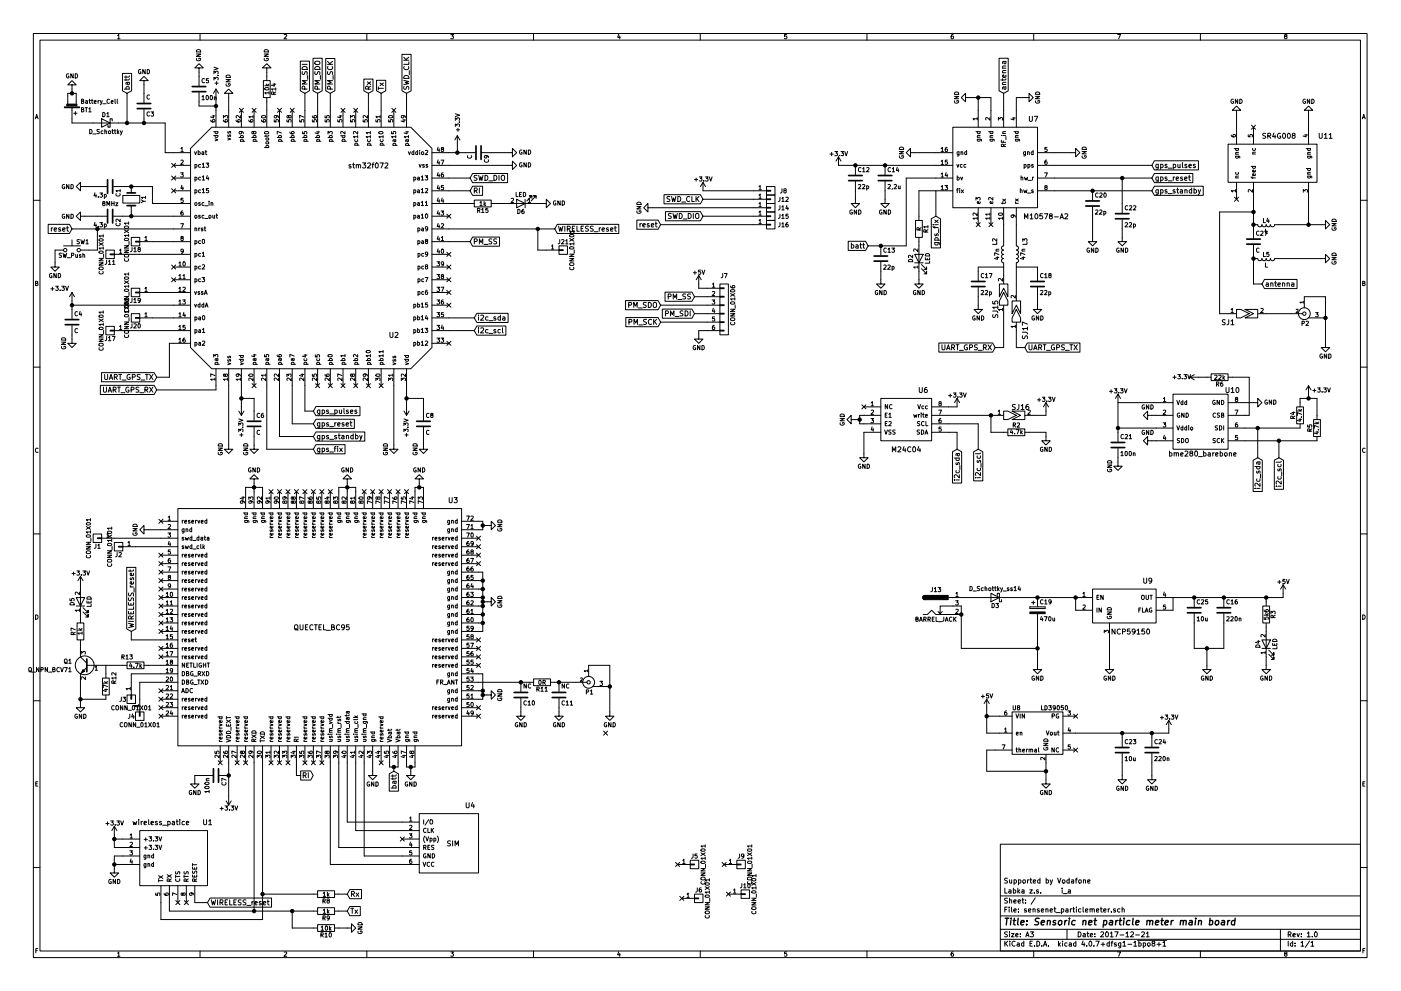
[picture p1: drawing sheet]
<svg xmlns="http://www.w3.org/2000/svg" width="420mm" height="297mm" viewBox="0 0 420 297" stroke-linecap="round" stroke-linejoin="round" font-family="sans-serif">
<g fill="none" stroke="#000" stroke-width=".3">
<path d="M10 10h400v277h-400zM12 12h396v273.1h-396zM35.3 10.7l.3-.4v1.3M35.3 11.6h.7M58.9 16.2h1.3l-1.3 .7h1.3M59 17.5a.57 .57 0 0 0 .5 .7 .57 .57 0 0 0 .5-.7h-.4v.2M59 15.1a.69 .69 0 0 1 .7-.2 .69 .69 0 0 1 .5 .7h-1.3zM60 10v2M79.2 16.2h1.3l-1.3 .7h1.3M79.3 17.5a.57 .57 0 0 0 .6 .7 .57 .57 0 0 0 .5-.7h-.5v.2M79.3 15.1a.69 .69 0 0 1 .8-.2 .69 .69 0 0 1 .4 .7h-1.3zM85.2 10.4l.5-.1 .3 .4-.8 .9h.8"/>
<path d="M90.1 18.3h2.7v8.9l-1.4 .8-1.3-.8zM90.6 19.3h1.5M93.9 17.5h2.7v9.7l-1.4 .8-1.3-.8zM94.6 18.4h1.1l.2 .7-.5 .3-.8-.1-.2-.3zM97.7 17.5h2.7v9.7l-1.3 .8-1.4-.8zM98.2 19.3h1.5M98.2 18.4l.9 .9M98.4 19.9a.68 .68 0 0 0 .6 1 .68 .68 0 0 0 .6-1M99.7 18.4l-.8 .7M110 10v2M120.5 16.3h2.8v10.9l-1.4 .8-1.4-.8zM121.1 18h1.5"/>
<path d="M121.1 17.2l.8 .8M121.2 19.9a.68 .68 0 0 0 .6 1 .68 .68 0 0 0 .7-1M122.6 18.6v.7h-1.5M122.6 17.2l-.9 .6M135.2 10.3h.8l-.4 .5 .4 .3-.1 .4h-.7M160 10v2M185.5 10.2l-.3 1h.8M185.9 10.8v.8M210 10v2M235.9 10.3h-.6v.6h.6l.1 .5-.3 .2-.4-.1M260 10v2M285.9 10.3l-.6 .3-.1 .8 .3 .2 .4-.1v-.6l-.4-.1-.3 .3"/>
<path d="M299.6 17.5h2.8v9.7l-1.4 .8-1.4-.8zM301 18.4l.3 .7 .4-.2-.1-.5M301.7 19.8h-1l.1 .6M301.7 18.4l-1 .1v.6M310 10v2M335.2 10.3h.8l-.5 1.3M360 10v2M385.5 10.9l-.3-.3 .3-.3 .4 .1v.4a.5 .5 0 0 0-.5 .2 .5 .5 0 0 0 0 .5l.3 .1 .3-.2-.3-.5M10.6 35.6l.4-1.3 .4 1.3M10.7 35.2h.6M20.6 22.2a.57 .57 0 0 0-.7 .5 .57 .57 0 0 0 .8 .6v-.5h-.3M21.6 25.4h-1.3l1.3-1.2 1.3 1.2h-1.3v2.6"/>
<path d="M21.6 32.3v4.6h27.9v8.9h7.6M21.9 22.1v1.3l-.7-1.3v1.3M22.1 33.9h1M22.6 22.1a.64 .64 0 0 1 .7 .6 .64 .64 0 0 1-.7 .7zM22.6 33.4v1.1M22.9 31.3v-3.3h-2.6v3.8M24.4 32.9l.6-.1v-.4l-.6-.1v1.2h.5l.2-.4-.2-.2M24.4 30.3l.6-.1v-.4l-.6-.1v1.3h.5l.2-.4-.2-.3M25.5 32.3h.7M25.7 30.2h.5v.8M25.9 32.3v1.2M26.2 30.4l-.5 .3 .1 .3 .4-.1"/>
<path d="M26.6 32.6l.4-.3v1.2M26.6 33.5h.7M26.7 30.1h.5M26.8 29.7v1.1l.4 .2M26.9 38.8a.64 .64 0 0 1 .7 .6 .64 .64 0 0 1-.7 .7zM27.4 30.1h.5M27.6 29.7v1.1l.3 .2M28.3 30.6l.6-.2-.1-.2-.5 .1v.6h.5M29.4 30.1v.9M29.8 30.1l-.4 .3M29.8 38.8h-.6l-.1 .5a.54 .54 0 0 1 .6 .6l-.6 .1M30.1 30.1l.3 .9"/>
<path d="M30.5 35.6l2.5 1.3-2.5 1.2zM30.7 30.1l-.6 1.3M30.8 33.7a.64 .64 0 0 1 .7 .7 .64 .64 0 0 1-.7 .6zM30.9 31.1h.9M30.9 39.3l-.4-.1-.2 .3 .1 .5h.5M31.4 39.3h.5l.1 .8M31.4 38.8v1.3M32 34.1l.4-.4v1.3M32 35h.7M32.6 39.3h.5v.7l-.5-.1zM32.8 29.8a.56 .56 0 0 0-.7 .6 .56 .56 0 0 0 .7 .5M33.4 30.6l.5-.2v-.2l-.5 .1v.6h.5"/>
<path d="M33.6 39.2h.4M33.7 36.2v-.6h-.7v2.5h-.6v-.6M33.7 38.8v1.1l.3 .2M34.3 39.2h.5M34.5 38.8v1.1l.3 .2M34.5 29.7l.2 1.3M35.2 29.7l.1 1.3M35.2 38.8v1.3M35.3 39.6l.4 .5M35.7 39.2l-.5 .5M36.1 39.2l.3 .9M36.7 39.2l-.6 1.3"/>
<path d="M36.7 22h2.8v5.2l-1.4 .8-1.4-.8zM37.3 26.7h1.5M37.8 22.7v.6M37.8 23.6v.6M37.8 26.7v-.4l.3-.3 .6 .1v.6M38.1 28v8.9M38.1 24.7l.3 .7 .4-.2-.1-.5M38.8 24.7l-1 .1v.5M38.8 23.6l-.2 .4h-1.3M38.8 22.7l-.2 .4h-1.3M42.2 20.9a.57 .57 0 0 0-.7 .6 .57 .57 0 0 0 .8 .5v-.4h-.3M43.2 24.2h-1.3l1.3-1.3 1.2 1.3h-1.2v6.6"/>
<path d="M43.2 32.8v4.1M43.5 20.8v1.3l-.7-1.3v1.3M44.1 20.8a.64 .64 0 0 1 .8 .7 .64 .64 0 0 1-.8 .6zM44.8 33.6a.56 .56 0 0 0-.7 .6 .56 .56 0 0 0 .7 .5M44.8 28.6a.56 .56 0 0 0-.7 .5 .56 .56 0 0 0 .7 .5M45.3 33.5h.8l-.5 .5 .4 .1v.6h-.7M59.7 20.4h1.3l-1.3-1.3-1.3 1.3h1.3v5.3M59.7 27.7v4.1h5.1M60.6 29l.3-.4v1.3M60.6 29.9h.7M61.3 23.7a.56 .56 0 0 0-.7 .5 .56 .56 0 0 0 .7 .5M61.9 28.7l.2-.1a.61 .61 0 0 1 .4 .7 .61 .61 0 0 1-.5 .5z"/>
<path d="M62.5 23.6h-.6l-.1 .5h.7v.6h-.7M63.1 28.7l.2-.1a.61 .61 0 0 1 .5 .7 .61 .61 0 0 1-.6 .5zM63.2 36l.3 .5 .7 .1 .3-.3-.2-.4-.6 .1v.3l.2 .3M63.5 38.1h59.7l6.3 6.4v59.7l-6.3 6.3h-59.7l-6.4-6.3v-59.7zM63.6 34.8h.9M64 34.6v.7l-.9-.2M64.1 39.5h1.3M64.2 24v-.8l.4 .4 .1-.4h.6v.8M64.2 22.1v-.8l.4 .5 .1-.4h.6v.7M64.2 20.1l1.2 .5-1.2 .4M64.3 29.2l.5-.1v.8M64.3 29v.9"/>
<path d="M64.5 24.9h.9M64.6 39.5l-.1 .3 .2 .2 .6-.1v-.4M64.8 26.7v11.4M64.8 26.7l-.8 1.3M64.8 26.7l.7 1.3M64.9 24.4v1M65.3 22.6h.1M67 36l.3 .5 .7 .1 .3-.3-.2-.4-.6 .1v.3l.2 .3M67 35.4v-.8l.5 .5 .1-.4h.5v.7M67.8 23.8h1.3l-1.3 .7h1.3M67.8 25.1a.57 .57 0 0 0 .6 .8 .57 .57 0 0 0 .5-.8h-.4v.2M68 22.6a.67 .67 0 0 1 .7-.1 .67 .67 0 0 1 .4 .7h-1.3z"/>
<path d="M68.4 39.4l.1 .5 .3-.5h.3v.5M68.6 28h1.2l-1.2-1.3-1.3 1.3h1.3v10.1M70.8 36l.3 .5 .7 .1 .3-.3-.1-.4-.7 .1v.3l.2 .3M71.8 32.4l1.2 1.3M72.1 34.6v.8l-.9-.8-.4 .3 .1 .4M72.2 39.4l.3 .2-.1 .4-.6 .1-.1-.5 .2-.2 .8 .1 .3 .5M72.4 33.1v5M73 32.4l-1.2 1.3M74.6 36l.3 .5 .7 .1 .3-.3-.1-.4-.6 .1-.1 .3 .2 .3M75.6 32.4l1.2 1.3M75.9 35h-1.3l.4 .3M75.9 34.6v.7"/>
<path d="M76 39.6l.7-.1v.6a.52 .52 0 0 1-.6-.1 .52 .52 0 0 1-.2-.5h-.3l-.1 .4 .2 .2 .3-.2M76.2 33.1v5M76.8 32.4l-1.2 1.3M78.4 36l.3 .5 .8 .1 .2-.3-.1-.4-.6 .1-.1 .3 .2 .3M78.5 34.8a.69 .69 0 0 1 1.2 .3 .66 .66 0 0 1-.7 .3 .66 .66 0 0 1-.5-.6zM79 24.2h2v5h-2zM79.4 25.7h1.3M79.4 39.5a.69 .69 0 0 1 1.2 .3 .66 .66 0 0 1-.7 .3 .66 .66 0 0 1-.5-.5zM79.5 26.4a.76 .76 0 0 1 1.2 .3 .66 .66 0 0 1-.7 .3 .66 .66 0 0 1-.5-.6zM79.8 25.2l.5 .5M80 20.4h1.3l-1.3-1.3-1.3 1.3h1.3v3.8M80 29.2v8.9"/>
<path d="M80.7 27.8h-1.3l.4 .4M80.7 27.5v.7M80.7 25.2l-.5 .4M81.8 25.2h.9M82.1 28.3l-.1-.7h-.5l-.1 .7h1.3M82.2 35.9v.6l.6 .1v-.7h.6v.7M82.3 25.1v.7l-.9-.3M82.7 26.7h-1.3l.4 .3M82.7 27.5l-.6 .5M82.7 26.3v.7M82.8 34.6l.2 .3v.3l-.7 .1-.1-.4 .3-.3 .7 .1 .3 .5M83.2 32.4l1.2 1.3"/>
<path d="M83.8 33.1v5M84.4 39.9l-1.3-.5v.8M84.4 32.4l-1.2 1.3M86.1 35.9v.6l.5 .1v-.7h.6v.7M86.6 34.9l.6-.2v.6a.52 .52 0 0 1-.6-.1 .52 .52 0 0 1-.1-.5h-.3l-.1 .4 .2 .2 .3-.2M86.9 39.5l.3 .6h.8l.2-.2-.1-.4h-.6l-.1 .4 .3 .2M87 32.4l1.2 1.3M87.6 33.1v5M88.2 32.4l-1.2 1.3M89.9 35.9v.6l.5 .1v-.7h.6v.7M90.7 21.4l.1 .9a.63 .63 0 0 0 .7-.8l.5 .1v.7M90.8 39.5v.6h.5v-.6h.6v.6"/>
<path d="M90.8 20.1a.79 .79 0 0 1 .9-.1 .79 .79 0 0 1 .4 .8h-1.5zM91.1 35.1l-1.2-.5v.8M91.4 26.7l-.1-.7-.5-.1-.2 .8h1.5M91.4 28v10.1M92.1 24.2h-1.5l1.1 .5-1.1 .5h1.5M92.3 22.6v1.2M93.7 35.9v.6l.6 .1v-.7h.5v.7M93.7 34.8l.3 .5h.7l.2-.2-.1-.4-.6 .1v.3l.2 .2M94.5 21.4l.1 .9a.63 .63 0 0 0 .8-.8l.5 .1v.7M94.6 20.1a.79 .79 0 0 1 1-.1 .79 .79 0 0 1 .3 .8h-1.5zM95 39.5h.8M95.2 26.7l-.1-.7-.5-.1-.2 .8h1.5"/>
<path d="M95.2 28v10.1M95.4 39.4v.7l-.9-.3M95.9 24.2h-1.5l1.1 .5-1.1 .5h1.5M96.1 22.6v1.2M97.5 35.9v.6l.6 .1v-.7h.5v.7M97.5 34.7v.6h.6v-.6h.5v.6M98.3 21.4l.1 .9a.63 .63 0 0 0 .8-.8l.5 .1v.7M99 26.7v-.7l-.6-.1-.2 .8h1.5M99.1 28v10.1M99.7 24.2h-1.5l1.1 .5-1.1 .5h1.5M99.9 22.6v1.2M101.3 35.9v.6l.6 .1v-.7h.5v.7"/>
<path d="M101.7 34.8h.9M102.1 34.6v.7l-.9-.2M102.3 32.4l1.2 1.3M102.9 33.1v5M103.5 39.4v.8l-1-.8-.3 .2 .1 .5M103.5 32.4l-1.2 1.3M105.1 35.9v.6l.6 .1v-.7h.5v.7M105.1 35.4v-.8l.5 .5 .1-.4h.5v.7M106.1 32.4l1.2 1.3M106.7 33.1v5M107.3 39.4v.8l-1-.8-.3 .2 .1 .5M107.3 32.4l-1.2 1.3"/>
<path d="M108.9 35.9v.6l.6 .1v-.7h.6v.7M109.1 23.7h2.8v3.5l-1.4 .8-1.4-.8zM110.2 24.5l1 .8M110.2 34.6v.8l-.9-.8-.4 .3 .1 .4M110.5 26.7l-.1-.7-.6-.1-.1 .8h1.5M110.5 28v10.1M111.1 39.8h-1.3l.4 .3M111.1 39.4v.7M111.2 25.8l-.7 .5M111.2 24.5l-1 .8M112.7 35.9v.6l.6 .1v-.7h.6v.7M112.9 24.1h2.8v3.1l-1.4 .8-1.4-.8z"/>
<path d="M113.5 26v.9M113.5 26.5h1.5M113.7 39.6a.76 .76 0 0 1 1.2 .2 .66 .66 0 0 1-.7 .3 .66 .66 0 0 1-.5-.5zM114 24.9l1 .8M114 35h-1.3l.4 .3M114 34.6v.7M114.3 28v10.1M115 24.9l-1 .8M116.5 35.9v.6l.6 .1v-.7h.6v.7M116.6 34.8a.69 .69 0 0 1 1.2 .3 .66 .66 0 0 1-.7 .3 .66 .66 0 0 1-.5-.6zM117.4 39.5v.6h.6v-.6h.6v.6M117.5 32.4l1.2 1.3"/>
<path d="M118.1 33.1v5M118.7 32.4l-1.2 1.3M120.8 36h.8M120.9 34.6l.2 .3v.3l-.7 .1-.1-.4 .3-.3 .7 .1 .3 .5M121.1 24.1l1.5 .3-1.1 .4 1.1 .2-1.5 .4M121.2 25.9v.8a.63 .63 0 0 0 .8-.7h.5v.8M121.2 22.9a.81 .81 0 0 1 .9-.2 .81 .81 0 0 1 .5 .8h-1.5zM121.2 35.8v.8l-.9-.3M121.6 39.5h.9M121.9 28v10.1M122.1 39.4v.7l-.9-.3M122.8 21.2v1.1"/>
<path d="M136.6 37.9v-.8l.4 .5 .1-.4h.6v.7M136.6 36.1v-.8l.4 .4 .1-.3h.6v.7M136.6 34.1l1.2 .4-1.2 .4M136.9 38.9h.9M137.3 38.4v1M137.7 36.6h.1M285.7 38.1h25.4v24.2h-25.4zM286.2 28.9h1.3l-1.3 .7h1.3M286.3 30.2a.57 .57 0 0 0 .6 .7 .57 .57 0 0 0 .5-.7h-.5v.2M286.4 27.7a.67 .67 0 0 1 .8-.1 .67 .67 0 0 1 .3 .7h-1.3zM289.6 29.2v-1.2l-1.3 1.2 1.3 1.3v-1.3h7.6v8.9M292.7 39.5h1.3"/>
<path d="M293.1 35.6h-1.3l.4 .4M293.1 35.2v.8M293.2 39.5l-.1 .3 .2 .2 .6-.1v-.4M293.4 29.2v8.9M296.5 39.5h1.3M296.9 35.2v.8l-.9-.8-.4 .3 .1 .5M297 39.5l-.1 .3 .3 .2 .5-.1v-.4M299.4 36v-.8l.5 .5 .1-.4h.6v.7M300.7 23.6v.6M300.7 25.3h1M300.7 21.8h1M300.7 20.4h1"/>
<path d="M300.7 40h.9M301 28v10.1M301 26l.3 .8 .4-.2-.1-.6M301.6 39.5h-.8v.5M301.6 22.5l.1 .4-.2 .3-.8-.1v-.6l.3-.1 .2 .8M301.7 26l-1 .1v.6M301.7 24.7l-1 .1 .1 .5M301.7 23.6l-.2 .4h-1.3M301.7 21.1l-1 .1 .1 .6M303.6 35.4h.9M304.1 35.2v.8l-1-.3M304.1 39.5h1.3"/>
<path d="M304.6 39.5l-.1 .3 .3 .2 .5-.1v-.4M308.6 29.2v1.3l1.3-1.3-1.3-1.2v1.2h-3.8v8.9M308.7 34.9v1.2l.3 .3 .6-.3v-1.2M310.2 34.9h1l-.7 1.5M310.5 28.9h1.3l-1.3 .7h1.3M310.6 30.2a.57 .57 0 0 0 .6 .7 .57 .57 0 0 0 .5-.7h-.4v.2M310.7 27.7a.67 .67 0 0 1 .8-.1 .67 .67 0 0 1 .3 .7h-1.3zM369.9 29.8a.57 .57 0 0 0-.7 .6 .57 .57 0 0 0 .7 .5v-.5h-.2M370.8 33.1h1.3l-1.3-1.3-1.2 1.3h1.2v10.1M371.2 29.7v1.3l-.7-1.3v1.3M371.8 29.7a.64 .64 0 0 1 .7 .7 .64 .64 0 0 1-.7 .6zM375.3 37.5l1.2 1.2"/>
<path d="M375.9 38.1v5.1M376.5 37.5l-1.2 1.2M382 39.9l-.3 1.1h.9M391.5 29.8a.57 .57 0 0 0-.8 .6 .57 .57 0 0 0 .8 .5v-.5h-.2M392.4 33.1h1.3l-1.3-1.3-1.2 1.3h1.2v10.1M392.8 29.7v1.3l-.7-1.3v1.3M393.4 29.7a.64 .64 0 0 1 .7 .7 .64 .64 0 0 1-.7 .6zM395.6 39.9v1.3l.3 .3 .6-.3v-1.3M408.6 35.6l.4-1.3 .4 1.3M408.7 35.2h.6M19.4 55.4a.57 .57 0 0 0-.8 .5 .57 .57 0 0 0 .8 .6v-.5h-.2M20.7 55.3v1.3l-.7-1.3v1.3"/>
<path d="M21.3 55.3a.64 .64 0 0 1 .7 .6 .64 .64 0 0 1-.7 .7zM24.1 55.9v-1.3l-1.2 1.3 1.2 1.3v-1.3h7.9M27.9 40.2h.9M28.5 57.8l-.3 .9h.8M28.8 58.3v.8M29.5 59v.1M29.9 57.8h.8l-.4 .5 .4 .1v.6h-.8M31.3 58.3h.3l.3 .2-.1 .5h-.5M31.3 58.3v1.2M34 55.9h11.7v5.1h11.4M34.9 58a.56 .56 0 0 0 .5 .8 .56 .56 0 0 0 .5-.8M36 57.2h-1.2l.3 .3"/>
<path d="M36 56.8v.7M36.8 58.6h5.1v2.3h-5.1zM39.4 55.9v1.9M42.4 59.9l.7 .4-.7 .4M43.7 59.2h-1.3l.3 .3M43.7 58.8v.7M51.5 56.6l1.2 1.2M51.5 52.8l1.2 1.2M51.5 49l1.2 1.2M52.1 49.6h5M52.1 53.4h5M52.1 57.2h5"/>
<path d="M52.7 56.6l-1.2 1.2M52.7 52.8l-1.2 1.2M52.7 49l-1.2 1.2M54.2 51.8h.8l-.5 .5 .4 .1v.5h-.7M54.3 44.5l.3-.3v1.3M54.3 48.1l.4-.1 .3 .3-.8 1h.8M54.3 45.5h.7M54.5 55.5l-.2 1h.7M54.8 56v.9M54.9 59.4h-.6v.6h.6v.6h-.6M58.3 45.5l.3 .8 .4-.8M58.5 49.4l.3-.1 .3 .2-.1 .6h-.5"/>
<path d="M58.5 53.2l.3-.1 .3 .3-.1 .5h-.5M58.5 57l.3-.1 .3 .3-.1 .5h-.5M58.5 49.3v1.3M58.5 53.1v1.3M58.5 56.9v1.3M59.4 45.6l.4-.1 .2 .2-.1 .6h-.5M59.4 45.1v1.2M60.1 49.4l-.3-.1-.2 .2 .1 .6h.4M60.1 53.2l-.3-.1-.2 .3 .1 .5h.4M60.1 57l-.3-.1-.2 .3 .1 .5h.4M60.6 45.6h.5v.7M60.7 49.2l.3-.3v1.3"/>
<path d="M60.7 53l.3-.3v1.3M60.7 56.9l.3-.4v1.3M60.7 50.2h.7M60.7 54h.7M60.7 57.8h.7M61.1 45.8l-.6 .2 .2 .3h.4M61.5 45.5h.5M61.7 45.1v1l.3 .2M61.8 48.9h.8l-.4 .5 .3 .1v.5h-.7M62.2 52.6l-.3 .9h.7M62.5 53.1v.9M62.5 56.5h-.6v.6h.6v.5h-.6"/>
<path d="M64.1 40.6h1.3M64.5 41.6l.9 .3-.9 .3M64.6 40.6l-.1 .4 .2 .2 .6-.1v-.5M68.3 41.4l.9 .3-.9 .3M68.4 40.4l.1 .5 .3-.5h.3v.5M71.7 41.2h1.3M72.1 42.4h1.3M72.2 42.4l-.1-.4 .3-.3 .5 .2v.5M72.2 41.2l-.1-.3 .3-.3 .5 .1v.5M75.5 41.2h1.3M75.9 42.4h1.3M76 42.4l-.1-.4 .3-.3 .5 .2v.5"/>
<path d="M76 41.2l-.1-.3 .3-.3 .5 .1v.5M79.3 44.2h1.3M79.7 40.5v.5M79.8 44.2l-.1-.3 .3-.3 .5 .2v.4M79.8 42.6l.5-.1 .3 .4-.6 .2-.3-.2zM79.8 41.5l.5-.2 .3 .5-.6 .2-.3-.2zM80.6 40.5l-.2 .3h-1.1M83.1 41.2h1.3M83.5 42.4h1.3M83.6 42.4l-.1-.4 .3-.3 .5 .2v.5M83.6 41.2l-.1-.3 .3-.3 .5 .1v.5M86.9 41.2h1.3"/>
<path d="M87.4 42.4h1.2M87.4 42.4v-.4l.2-.3 .5 .2v.5M87.4 41.2v-.3l.2-.3 .5 .1v.5M90.8 41.2h1.2M91.2 42.4h1.2M91.2 42.4v-.4l.2-.3 .5 .2v.5M91.2 41.2v-.3l.2-.3 .5 .1v.5M94.6 41.2h1.2M95 42.4h1.2M95 42.4v-.4l.2-.3 .6 .2v.5M95 41.2v-.3l.2-.3 .6 .1v.5M98.4 40.2v-.8l.5 .4 .1-.3h.5v.7"/>
<path d="M98.4 41.2h1.2M98.8 42.4h1.3M98.9 42.4l-.1-.4 .2-.3 .6 .2v.5M98.9 41.2l-.1-.3 .2-.3 .6 .1v.5M102.2 40.7h1.3M102.6 42.4h1.3M102.7 42.4l-.1-.4 .2-.3 .6 .2v.5M102.7 40.7l-.1 .3 .2 .3 .6-.1v-.5M105.2 49.4l-.3-.1-.3 .3 .6 .3v.4h-.6M105.8 49.3h.5M106 48.8v1.4l.3 .2M106.4 43.5h1.3"/>
<path d="M106.5 43.5l-.1-.3 .3-.3 .5 .1v.5M106.5 41.8l-.1 .4 .3 .2 .5-.1v-.5M106.8 49.5l.6-.1 .1 1M106.8 49.3v1.1M107.3 41h-1.3l.3 .3M107.3 40.6v.7M107.5 49.6l.2-.3 .4 .1 .1 1M108.7 48.8h1l-.5 .6 .5 .3-.1 .5-.2 .2-.7-.2M110.2 43.5h1.3M110.2 49l.6-.2 .3 .5-.9 1.1h.9M110.3 43.5l-.1-.3 .3-.3 .5 .1v.5M110.3 41.8l-.1 .4 .3 .2 .5-.1v-.5"/>
<path d="M111.1 41h-1.3l.4 .3M111.1 40.6v.7M111.6 49.3h.5M112.1 48.8l-.3 .3v1.3M112.7 49l.2-.2a.74 .74 0 0 1 .6 .8 .74 .74 0 0 1-.7 .7l-.3-.5zM113.9 48.8h1.1l-.7 1.6M114 43.5h1.3M114.1 43.5l-.1-.3 .3-.3 .5 .1v.5M114.1 41.8l-.1 .4 .3 .2 .5-.1v-.5M114.9 41h-1.3l.4 .3M114.9 40.6v.7M115.4 49l.6-.2 .3 .5-.9 1.1h.9"/>
<path d="M117.8 43.6h1.3M117.9 43.6l-.1-.4 .3-.2 .5 .1v.5M118.1 41.9l.3 .6 .3-.2-.1-.4M118.7 41.9h-.8v.5M118.7 41h-1.3l.4 .3M118.7 40.6v.7M121.6 43.6h1.3M121.7 43.6l-.1-.4 .3-.2 .5 .1v.5M121.9 41.9l.3 .6 .3-.2-.1-.4M122.5 45.5l.3 .8 .3-.8M122.5 41.9h-.8v.5M122.5 41h-1.3l.4 .3"/>
<path d="M122.5 40.6v.7M124.1 57l.4-.1 .2 .3-.1 .5h-.5M124.1 53.2l.4-.1 .2 .3-.1 .5h-.5M124.1 45.6l-.4-.1-.2 .2 .1 .6h.5M124.1 45.1v1.2M124.1 53.1v1.3M124.1 56.9v1.3M125.2 57h.5l.1 .8M125.2 53.2h.5l.1 .8M125.2 45.6l-.3-.1-.2 .2 .1 .6h.4M125.2 45.1v1.2M125.7 49.3l.3 .9 .3-.9"/>
<path d="M125.8 57.2l-.6 .3 .2 .3 .4-.1M125.8 53.4l-.6 .3 .2 .3 .4-.1M125.9 45.1v.1M125.9 45.5v.8M126.3 56.9l.4-.4v1.3M126.3 53l.4-.3v1.3M126.3 54h.8M126.3 57.8h.8M126.5 45.6l.3-.1 .3 .2-.3 .6-.3-.1zM127.2 49.4l-.5 .1 .5 .3v.3h-.5M127.5 52.7h.8l-.5 .5 .4 .1v.5h-.7M127.6 56.6l.4-.1 .3 .4-.8 .9h.8"/>
<path d="M127.6 45.2l.4-.1 .3 .3-.8 .9h.8M128.2 49.4l-.4 .1 .4 .3v.3h-.4M129.5 49.6h24.2v-1.3l1.2 1.3-1.2 1.2v-1.2M129.5 45.8h13M129.5 53.4h11.5M129.5 57.2h11.5M131.4 59.3l-.3 1h.8M131.4 55.5l-.3 1h.8M131.4 51.7l-.3 .9h.8M131.4 47.9l-.3 .9h.8M131.4 44.1l-.3 .9h.8M131.7 44.6v.9"/>
<path d="M131.7 48.4v.9M131.7 52.2v.9M131.7 56v.9M131.7 59.8v.9M132.3 48h.8l-.5 1.3M132.6 44.7l-.3-.2 .3-.3 .4 .1v.3a.52 .52 0 0 0-.6 .2 .52 .52 0 0 0 0 .5h.6l-.2-.6M132.6 59.3l-.3 1h.8M132.9 51.8l-.5 .3-.1 .7 .3 .3 .4-.2-.1-.6h-.3l-.3 .2M132.9 59.8v.9M133 55.6h-.6l-.1 .6h.7v.6h-.7M137.2 40.7l-.8 1.2M137.2 40.7v5.1"/>
<path d="M137.2 40.7l.7 1.2M140.3 46.6a.56 .56 0 0 0 .5 .8 .56 .56 0 0 0 .5-.8M141.7 52h10.5v2.7h-10.5l-.7-1.3zM141.7 55.8h3v2.8h-3l-.7-1.4zM142.2 60h5.1v2h-5.1zM142.2 57.2l.8-.1 .1-.6-.9-.2v1.6M142.6 57.2l.5 .7M143.1 52.6l-.9 .1a.63 .63 0 0 0 .8 .8l-.1 .5h-.7M143.6 52.5l.3 1.6 .3-1.1 .3 1.1 .4-1.6M143.8 56.3v1.6M144.5 45.8h9.2v-1.3l1.2 1.3-1.2 1.2v-1.2M145.4 47.9a.56 .56 0 0 0 .5 .7 .56 .56 0 0 0 .5-.7"/>
<path d="M145.4 52.5a.77 .77 0 0 1 .9 .8 .77 .77 0 0 1-.9 .8zM145.8 46.6l.2 .3v.4h-.6l-.1-.4 .2-.3 .7 .1 .3 .6M146.6 54.2h1.2M148.1 52.5a.77 .77 0 0 1 .9 .8 .77 .77 0 0 1-.9 .8zM149.7 52.5v1.6M150.4 52.8l.3-.3 .6 .3-.2 1.2-.7-.1zM153.3 59.5l.5-.1 .2 .4-.8 .9h.8M154.8 57.7v1.2h.6M154.9 59.7l2.6 1.3-2.6 1.3zM155.8 58.3h.4M156.4 57.7h-.6v1.2h.6M156.5 45a.57 .57 0 0 0-.7 .6 .57 .57 0 0 0 .8 .5v-.4h-.3"/>
<path d="M156.5 48.8a.57 .57 0 0 0-.7 .6 .57 .57 0 0 0 .8 .5v-.4h-.3M156.9 57.7a.64 .64 0 0 1 .8 .6 .64 .64 0 0 1-.8 .6zM157.5 59.7v2.6M157.8 45v1.2l-.7-1.2v1.2M157.8 48.8v1.2l-.7-1.2v1.2M158.4 59.8l.3-.4v1.3M158.4 45a.64 .64 0 0 1 .8 .6 .64 .64 0 0 1-.8 .6zM158.4 48.8a.64 .64 0 0 1 .8 .6 .64 .64 0 0 1-.8 .6zM159.5 59.5v-.8h-.8h.8l-1.5 1.5M160.8 59.5v-.8h-.8h.8l-1.5 1.5M199.1 58.4h11l.7 1.3-.7 1.4h-11zM200.9 59h-.8a.63 .63 0 0 0 .7 .8l-.1 .5h-.7"/>
<path d="M201.4 58.9l.4 1.5 .2-1.1 .3 1.1 .4-1.5M203.3 58.9a.77 .77 0 0 1 .9 .8 .77 .77 0 0 1-.9 .7zM206.9 59a.68 .68 0 0 0-1 .7 .68 .68 0 0 0 1 .6M207.5 58.9v1.5h.7M208.3 53.8h.9M208.7 58.9v1.5M208.8 53.3v1M209 59.5l.6 .9M209.6 58.9l-.9 .9M209.7 53h.8l-.4 .5 .4 .1v.6h-.8M210.8 54.6v2.6h19.1M210.8 54.6l-.7 1.3"/>
<path d="M210.8 54.6l.8 1.3M210.8 59.7h19.1M211.1 54.2v.1M211.6 53h.7l-.4 .5 .4 .1v.6h-.7M212.7 53l.4 1.3 .5-1.3M227.6 56l.4-.4v1.3M227.6 58.5l.4-.3v1.2M227.6 56.9h.7M227.6 59.4h.7M229.9 55.9h2.5v2.6h-2.5zM229.9 57.1h1.2v.2h-1.2zM229.9 58.5h2.5v2.5h-2.5z"/>
<path d="M229.9 59.6h1.2v.3h-1.2zM233.9 59.1v1.1l-.5 .2M234.5 59.5l.3-.4v1.3M234.5 56.6v1l-.5 .2M235.3 57.1l-.2-.2 .2-.3 .4 .1v.3a.52 .52 0 0 0-.5 .1 .52 .52 0 0 0-.1 .6h.6l-.1-.6M235.7 59.2l.5-.1 .2 .4-.8 .9h.8M248.9 46.2h1M249.4 45.7v1M250.4 45.4h.8l-.5 .5 .4 .1v.5h-.7M251.5 47v2.6h34.2M251.5 47l-.8 1.3M251.5 47l.7 1.3"/>
<path d="M251.7 46.5v.2M252.2 45.4h.8l-.4 .5 .3 .1v.5h-.7M253.4 45.4l.4 1.3 .4-1.3M256.5 54.4v6.6h1.3l-1.3 1.3-1.2-1.3h1.2M256.5 49.6v2.8M257.4 55.4l.5-.1 .2 .4-.7 .9h.7M258.2 50.3a.56 .56 0 0 0-.8 .5 .56 .56 0 0 0 .8 .6M258.6 55.4l.5-.1 .3 .4-.8 .9h.8M258.7 50.6l.4-.4v1.3M258.7 51.5h.7M259.9 50.3l.5-.1 .2 .4-.8 .9h.8M259.9 55.8l.4-.1 .2 .3-.1 .5h-.5"/>
<path d="M259.9 55.7v1.3M265.4 54.4v6.6h1.3l-1.3 1.3-1.2-1.3h1.2M265.4 49.6v2.8M266.3 55.4l.5-.1 .2 .4-.8 .9h.8M267.1 50.3a.56 .56 0 0 0-.8 .5 .56 .56 0 0 0 .8 .6M267.6 50.6l.3-.4v1.3M267.6 51.5h.7M267.6 56.5l-.1 .3M268.1 55.4l.5-.1 .3 .4-.8 .9h.8M269.1 50.2l-.3 .9h.8M269.4 50.6v.9M269.4 55.7l.1 .8h.5"/>
<path d="M269.7 45.4h1.3l-1.3 .7h1.3M269.8 46.7a.57 .57 0 0 0 .6 .7 .57 .57 0 0 0 .5-.7h-.5v.2M269.9 44.2a.67 .67 0 0 1 .8-.1 .67 .67 0 0 1 .3 .7h-1.3zM270 55.7v.9M273 45.8v-1.3l-1.2 1.3 1.2 1.2v-1.2h12.7M280.7 57.2v7.6M282.2 56l.4-.4v1.3M282.2 52.2l.4-.4v1.3M282.2 48.3l.4-.3v1.3M282.2 44.5l.4-.3v1.3M282.2 45.5h.8M282.2 56.9h.8"/>
<path d="M282.2 53.1h.8M282.2 49.3h.8M283.4 55.6h.8l-.5 .5 .4 .1v.6h-.7M283.7 51.7l-.2 .9h.7M284 44.2l-.5 .3v.7l.2 .3 .4-.2-.1-.6h-.3l-.2 .2M284 52.2v.9M284.1 48h-.6v.6h.6v.5h-.6M285.7 53.4h-13.9v20.3h-11.5M285.7 57.2h-10.1v8.9M286.9 56.9h.5M286.9 49.3l.3 .9 .4-.9M287.1 53.2l.3-.1 .3 .3-.1 .5h-.5"/>
<path d="M287.1 52.7v1.3M287.4 56.5l-.3 .2v1.1M287.6 45.5v1.1l-.5 .1M287.6 45.6l-.4-.1-.2 .2 .1 .6h.5M287.8 56.5v.1M287.8 56.9v.9M288.1 53.1l.3 .9 .3-.9M288.2 45.6h.5v.7M288.2 45.5v.8M288.3 56.9l.7 .9M288.6 49.4l-.4-.1-.2 .2 .1 .6h.5M289 56.9l-.7 .9"/>
<path d="M289.7 49.4l-.4-.1-.2 .2 .1 .6h.5M289.9 45.6l-.4-.1-.2 .2 .1 .6h.5M289.9 45.1v1.2M292.7 60v-.8l.5 .4 .1-.4h.5v.8M293.1 41.7l1.2 .1v.5M293.1 41.1h.9M293.2 41.7l-.1 .4 .2 .2 .6-.1v-.5M294 40.6l-.8 .1v.4M296.9 41.7l1.2 .1v.5M296.9 41.1h.9M297 41.7l-.1 .4 .3 .2 .5-.1v-.5M297.8 40.6l-.8 .1v.4"/>
<path d="M297.8 59.2v.8l-1-.8-.3 .2 .1 .5M300.3 42v.7h1.3M300.3 40.6h.1M300.7 40.6h.9M300.7 59.7l.9 .6M300.9 42.2v.5M301 43.9l-.1-.6h-.5l-.1 .6h1.3M301.6 43.2l-.6 .4M301.6 59.7l-.9 .6M301.7 40.9v1M304.5 41.7l1.2 .1v.5M304.5 41.1h.9"/>
<path d="M304.5 59.6l.9 .7M304.6 41.7l-.1 .4 .3 .2 .5-.1v-.5M305.4 40.6l-.8 .1v.4M305.4 59.6l-.9 .7M306 57h.5v.8M306 56.5v1.3M306.2 53.2h.5l.1 .8M306.2 52.7v1.3M307 56.9l.3 .9 .2-.6 .2 .6 .3-.9M307.1 49.4l.4-.1 .2 .2-.1 .6h-.5M307.1 49.3v1.3M307.2 53.1l.3 .9 .2-.6 .3 .6 .2-.9"/>
<path d="M307.5 45.5v1.1l-.5 .1M307.5 45.6l-.3-.1-.2 .2 .1 .6h.4M308.2 45.6h.4l.1 .7M308.2 45.5v.8M308.2 57.9h.9M308.3 49.4l.3-.1 .3 .2-.1 .6h-.5M308.3 49.3v1.3M308.4 54.1h.9M309.7 53.1v.9M309.8 45.6l-.3-.1-.3 .2 .1 .6h.5M309.8 45.1v1.2M309.9 49.4l-.5 .1 .5 .3v.3h-.5"/>
<path d="M309.9 57l-.5 .1 .5 .3v.3h-.5M310 53.1l-.3 .3M311.1 45.8h11.5v-1.3l1.2 1.3-1.2 1.2v-1.2M311.1 49.6h34.3M311.1 53.4h34.3M311.1 57.2h34.3M313.3 51.8h.8l-.5 1.3M313.6 56.1l-.3-.2 .3-.3 .4 .1v.3a.52 .52 0 0 0-.6 .2 .52 .52 0 0 0 0 .6h.6l-.2-.7M313.9 48l-.5 .3-.1 .7 .3 .3 .4-.2-.1-.6h-.3l-.3 .2M314 44.2h-.6l-.1 .6h.7v.5h-.7M324.5 45.4h1.3l-1.3 .7h1.3M324.6 46.7a.57 .57 0 0 0 .5 .7 .57 .57 0 0 0 .6-.7h-.5v.2"/>
<path d="M324.6 44.3a.69 .69 0 0 1 .7-.2 .69 .69 0 0 1 .5 .7h-1.3zM327.7 57.2v2.8M329.3 57.9a.56 .56 0 0 0-.8 .6 .56 .56 0 0 0 .8 .5M329.8 57.9l.5-.1 .2 .4-.8 .9h.8M331.1 57.9l.2-.1a.61 .61 0 0 1 .5 .7 .61 .61 0 0 1-.6 .5zM336.5 53.4v10.4M346.2 52h11.5v2.7h-11.5l-.8-1.3zM346.2 55.8h14.7v2.8h-14.7l-.8-1.4zM346.2 48.2h13.2v2.7h-13.2l-.8-1.3zM347.4 53v1.3l-.3 .3-.4-.1M347.4 53.1l-.5-.1-.3 .4 .2 .6h.6M347.4 56.9v1.2l-.3 .3-.4-.1"/>
<path d="M347.4 56.9h-.5l-.3 .3 .2 .6h.6M347.4 49.2v1.3l-.3 .3-.4-.1M347.4 49.3l-.5-.1-.3 .3 .2 .7h.6M348.1 53.1l.4-.1 .3 .4-.1 .6h-.6M348.1 56.9h.4l.3 .3-.1 .6h-.6M348.1 49.3l.4-.1 .3 .3-.1 .7h-.6M348.1 49.2v1.6M348.1 53v1.6M348.1 56.9v1.5M350 53.1l-.4-.1-.2 .3 .6 .3v.4h-.6M350 56.9h-.4l-.2 .2 .6 .3v.4h-.6M350 49.3l-.4-.1-.2 .3 .6 .3v.4h-.6"/>
<path d="M350.3 54.2h1.2M350.3 58h1.2M350.3 50.4h1.2M351.9 49.3l.4-.1 .3 .3-.1 .7h-.6M351.9 49.2v1.6M351.9 53v1.1M352.3 53l-.4 .4M352.4 56.9h-.4l-.2 .2 .6 .3v.4h-.6M352.7 53.6l.8-.2-.1-.3-.4-.1-.3 .3 .1 .7h.6M352.9 56.9h.6M353.1 56.3v1.4l.4 .2M353.2 49.2l.1 1 .6-.1"/>
<path d="M353.9 49.2v1.1M354 56.9h.6v1M354.6 53.1l-.3-.1-.3 .3 .6 .3v.4h-.6M354.6 48.7v1.3l.2 .3M354.6 57.2l-.7 .3 .2 .4 .5-.1M355.3 53.6l.7-.2-.1-.3-.4-.1-.2 .3v.7h.6M355.3 57l.6-.1 .1 1M355.3 56.9v1M355.9 49.3l-.4-.1-.2 .3 .6 .3v.4h-.6M356.4 53h.6M356.6 49.7l.7-.1-.1-.3-.4-.1-.2 .3v.7h.6M356.6 52.5v1.4l.4 .2"/>
<path d="M357.4 56.9h-.5l-.3 .3 .2 .6h.6M357.4 56.3v1.6M358.1 56.9h.4l.3 .3-.1 .6h-.6M358.1 56.3v1.6M358.4 49.3l-.3-.1-.2 .3 .5 .3v.4h-.5M359.3 56.9l.4 1M360 56.9l-.7 1.5M368.3 43.2h26.7v11.4h-26.7zM369.3 40.4l.3 .6h.7l.2-.2-.1-.4h-.6l-.1 .4 .3 .2M370.2 44.5h1.2M370.2 59.1l1.2 1.2M370.5 57.2h-1.2l.3 .3"/>
<path d="M370.5 56.8v.7M370.6 46.8l1.1 .1 .1 .5M370.6 46.2h.8M370.6 53.3h.8M370.6 51.6v.4l.2 .2 .5-.1v-.5M370.6 46.8v.4l.2 .2 .5-.1v-.5M370.6 44.5v.4l.2 .2 .5-.1v-.5M370.8 54.6v5.1M371.4 52.8h-.8l.1 .5M371.4 45.7h-.8l.1 .5M371.4 59.1l-1.2 1.2M374.3 40.4v.6h.6v-.6h.6v.6"/>
<path d="M375.2 53l.2 .3h1.1M375.2 49.9h1.3M375.6 56.8v.8l-.9-.8-.4 .3 .1 .4M375.6 46.2h.9M375.6 53v.5M375.7 49.9l-.1 .3 .3 .3 .5-.1v-.5M375.7 44.5l-.1 .3 .3 .3 .5-.1v-.5M375.9 54.6v16.8M376.4 52.1l.1 .4-.2 .1h-.6v-.5h.2l.2 .5M376.4 51l.1 .4-.2 .1h-.6v-.5h.2l.2 .5M376.5 45.6l-.8 .1 .1 .5M379.6 40l-.8 .1a.63 .63 0 0 0 .7 .8l-.1 .5h-.7"/>
<path d="M380.2 40.8l.7-.1 .1-.6-.8-.2v1.6M380.6 40.8l.5 .7M382.4 40.4v1.1M384 40a.69 .69 0 0 0-.9 .7 .69 .69 0 0 0 1 .6v-.5h-.3M384.9 40l.1-.1a.74 .74 0 0 1 .6 .8 .74 .74 0 0 1-.7 .7l-.3-.5zM386.2 40.1l.3-.2a.74 .74 0 0 1 .5 .8 .74 .74 0 0 1-.7 .7l-.2-.5zM387.8 40.6l-.3-.3 .1-.2 .7-.1v.4l-.8 .5 .3 .6 .6-.3-.3-.6M390.9 57.6v-.8l.4 .5 .1-.4h.6v.7M391.3 40.4h.8M391.7 40.3v.7l-.9-.2M391.7 50.5h1.3M391.7 44.5h1.3"/>
<path d="M392.2 52.8h1.1l.1 .5M392.2 46.8l1.1 .1 .1 .5M392.2 46.2h.8M392.2 52.2h.8M392.2 52.8v.3l.2 .3 .5-.1v-.5M392.2 50.5v.4l.2 .2 .5-.1v-.5M392.2 46.8v.4l.2 .2 .5-.1v-.5M392.2 44.5v.4l.2 .2 .5-.1v-.5M392.4 54.6v12.7M393 51.6l-.8 .1 .1 .5M393 45.7h-.8l.1 .5M397.2 40.4l.4-.5v1.6"/>
<path d="M397.2 41.5h.8M398.6 40.4l.5-.5v1.6M398.6 41.5h.9M10 60h2M14.5 67.2h6.3l.8 1.4-.8 1.4h-6.3zM15.4 68.3v1M15.8 68.3l-.4 .3M16.3 68.8l.7-.2-.1-.2-.4-.1-.2 .2v.7h.6M18.1 68.4l-.3-.1-.2 .2 .5 .4v.3h-.5M18.5 75.9h-.6l-.1 .5a.54 .54 0 0 1 .6 .6l-.6 .1M18.8 68.8l.7-.2v-.2l-.5-.1-.2 .2 .1 .7h.6M18.9 75.9l.3 1.3 .3-1 .2 1 .3-1.3"/>
<path d="M19 75h-2.5v5h1.3l-1.3 1.3-1.3-1.3h1.3M19 73.7h5.1M19.4 64.2a.57 .57 0 0 0-.8 .6 .57 .57 0 0 0 .8 .5v-.4h-.2M20 68.3h.5M20.2 67.8v1.3l.3 .2M20.2 77.3h.9M20.7 64.2v1.3l-.7-1.3v1.3M21.3 64.2a.64 .64 0 0 1 .7 .6 .64 .64 0 0 1-.7 .7zM21.4 76.5h.6l.1-.5-.7-.1v1.3M21.6 68.6h35.5M21.6 71.9v1.8M22.7 76.3l.1 .8 .4-.1"/>
<path d="M23.2 76.3v.9M23.8 71.9h-.6v.4a.54 .54 0 0 1 .6 .7h-.7M24.1 64.8v-1.3l-1.2 1.3 1.2 1.3v-1.3h7.9M24.3 71.8l.3 1.3 .2-.9 .2 .9 .3-1.3M24.3 76.4l-.5 .1 .5 .3v.3h-.5M24.9 76.4h.4l.1 .8M24.9 75.9v1.3M25.8 72.2l.3-.4v1.3M25.8 73.1h.7M28.5 66.7l-.3 .9h.8M28.8 67.1v.9M29.2 68.6v6.4h-5.1"/>
<path d="M29.5 67.9v.1M29.7 78.8h1.3l-1.3 .7h1.3M29.7 77.5h1.3l-1.3 .7h1.3M29.7 72.7l1.3 .9M29.8 75.3a.69 .69 0 0 1 1.2 .4 .66 .66 0 0 1-.7 .3 .66 .66 0 0 1-.6-.6zM29.8 71.7a.69 .69 0 0 1 1.2 .3 .66 .66 0 0 1-.7 .3 .66 .66 0 0 1-.6-.6zM29.9 66.7h.8l-.4 .5 .4 .1v.6h-.8M31 74.4h-1.3l.3 .3M31 70.7h-1.3l.3 .4M31 70.3v.8M31 74v.7M31 72.7l-1.3 .9"/>
<path d="M31 60.9l-.2-.2 .2-.3 .4 .1v.3a.52 .52 0 0 0-.5 .2 .52 .52 0 0 0-.1 .5h.6l-.1-.6M31.1 76.2v1M31.3 67.2l.3-.1 .3 .3-.1 .5h-.5M31.3 67.1v1.3M31.7 75h2.6v2.5h-2.6zM32 78l-.1 1.1-.4 .2M32.1 61.7v-1.3l.4 .9 .4-.9v1.3M32.5 78.3l.4-.3v1.3M32.5 79.3h.7M33 76.1h1.3v.3h-1.3zM33.5 61h.7M33.5 60.4v1.3"/>
<path d="M33.8 78.3l.3-.3v1.3M33.8 79.3h.7M34 64.8h23.1M34.2 60.4v1.3M34.3 76.2h22.8M34.7 60.8h.7l-.7 .9h.7M34.9 66.9a.56 .56 0 0 0 .5 .8 .56 .56 0 0 0 .5-.8M35.8 75l.4-.3v1.2M35.8 75.9h.8M36 65.7v.8l-.9-.8-.3 .2 .1 .5M37.3 75h1.3l-1.3 .7h1.3M37.3 73.6h1.3l-1.3 .8h1.3"/>
<path d="M37.3 68.9l1.3 .9M37.4 76.4l.8-.2 .3 .2 .1 .4-.4 .2h-.7zM37.4 71.6a.76 .76 0 0 1 1.2 .2 .66 .66 0 0 1-.7 .3 .66 .66 0 0 1-.5-.5zM37.4 67.9a.76 .76 0 0 1 1.2 .3 .66 .66 0 0 1-.7 .3 .66 .66 0 0 1-.5-.6zM37.4 77.6a.56 .56 0 0 0 .5 .7 .56 .56 0 0 0 .6-.7M38.6 70.5h-1.3l.4 .4M38.6 66.9h-1.3l.4 .3M38.6 66.5v.7M38.6 70.2v.7M38.6 68.9l-1.3 .9M38.7 72.4v.9M39.4 71.2h2.5v2.5h-2.5z"/>
<path d="M39.4 61.6v3.2M39.6 74.2l-.1 1-.4 .2M40.2 74.5l.3-.3v1.2M40.2 75.4h.7M40.6 72.3h1.3v.3h-1.3zM41.6 74.7l-.2-.2 .2-.3 .4 .1v.3a.52 .52 0 0 0-.5 .2 .52 .52 0 0 0-.1 .5h.6l-.1-.6M41.9 72.4h15.2M43.1 60.3h.6M43.5 71.2l.3-.3v1.2M43.5 72.1h.7M51.5 79.4l1.2 1.3M52.7 79.4l-1.2 1.3"/>
<path d="M53.6 78.8l.4-.3v1.2M53.6 79.7h.8M54.2 67h.8l-.5 1.3M54.5 71.4l-.2-.2 .2-.3 .4 .1v.3a.52 .52 0 0 0-.5 .1 .52 .52 0 0 0-.1 .6h.6l-.2-.6M54.8 63.2l-.5 .3v.7l.2 .3 .4-.1-.1-.6-.3-.1-.2 .2M55 75.2l-.3 .2h-.3l-.1-.6 .4-.1 .3 .2-.1 .7-.5 .3M55 78.6l.1-.1a.61 .61 0 0 1 .5 .6 .61 .61 0 0 1-.6 .6zM58.5 60.8l.3-.1 .3 .3-.3 .6-.3-.1zM58.5 64.7h.5v.6h-.5zM58.5 68.5l.5-.1v.8M58.5 72.2l.3-.1 .3 .3-.1 .5h-.5M58.5 76h.3l.3 .2-.1 .5h-.5"/>
<path d="M58.5 79.8h.3l.3 .2-.1 .6h-.5M58.5 68.3v.9M58.5 72.1v1.3M58.5 76v1.2M58.5 79.8v1.2M59.6 68.3v.9M60 68.3l-.4 .3M60 60.8l-.4 .1 .4 .3v.3h-.4M60 64.6l-.4 .1 .4 .3v.3h-.4M60.1 72.2l-.3-.1-.2 .3 .1 .5h.4M60.1 76h-.3l-.2 .2 .1 .5h.4M60.1 79.8h-.3l-.2 .2 .1 .6h.4"/>
<path d="M60.7 75.9l.3-.3v1.2M60.7 79.5l.4-.1 .3 .3-.8 .9h.8M60.7 76.8h.7M60.8 71.8l.1-.1a.61 .61 0 0 1 .5 .7 .61 .61 0 0 1-.6 .5zM60.8 68.4l-.4 .1 .4 .3v.3h-.4M61.2 60.8l-.4-.1-.2 .3 .1 .5h.5M61.2 64.6l-.4-.1-.2 .3 .1 .5h.5M61.2 68.3h.5M61.4 67.9v1.1l.3 .2M61.4 61.7h1M61.4 65.5h1M62.7 60.3v.1"/>
<path d="M62.7 60.7v.9M62.7 64.6l.3-.1 .3 .3-.3 .6-.4-.3zM63.3 60.8h.5v.8M63.3 60.7v.9M63.8 64.5l.1 .8h.5M64.4 64.5v.9M64.8 64.5h.5M65 64.1v1.1l.3 .2M124.1 64.6l.4-.1 .2 .3-.1 .5h-.5M124.1 60.8l.4-.1 .2 .3-.1 .5h-.5M124.1 60.7v1.3M124.1 64.5v1.3"/>
<path d="M125.2 64.6h.5l.1 .8M125.2 60.8h.5l.1 .8M125.3 72.2l.4-.1 .2 .3-.1 .5h-.5M125.3 68.4l.4-.1 .2 .3-.1 .5h-.5M125.3 68.3v1.3M125.3 72.1v1.3M125.4 76h.3l.3 .2-.1 .5h-.5M125.4 79.8h.3l.3 .2-.1 .6h-.5M125.4 76v1.2M125.4 79.8v1.2M125.8 64.8l-.6 .3 .2 .3 .4-.1M125.8 61l-.6 .3 .2 .3 .4-.1"/>
<path d="M126.3 64.5l.4-.4v1.3M126.3 60.7l.4-.4v1.3M126.3 65.4h.8M126.3 61.6h.8M126.5 72.2h.4l.1 .8M126.5 68.4h.4l.1 .8M127 72.5l-.6 .2 .2 .3 .4-.1M127 68.6l-.6 .3 .2 .3 .4-.1M127.1 76h-.4l-.2 .2 .1 .5h.5M127.1 79.8h-.4l-.2 .2 .1 .6h.5M127.6 60.7l.3-.4v1.3M127.6 61.6h.7"/>
<path d="M127.7 64.2l.1-.1a.61 .61 0 0 1 .5 .7 .61 .61 0 0 1-.6 .5zM127.8 72.3l-.2-.3 .2-.3 .4 .1v.3a.52 .52 0 0 0-.5 .2 .52 .52 0 0 0-.1 .6h.6l-.2-.6M127.8 79.9l-.2-.2 .2-.3 .4 .1v.3a.52 .52 0 0 0-.5 .1 .52 .52 0 0 0-.1 .6h.6l-.2-.6M128.3 76.1l-.3 .2h-.3l-.1-.6 .4-.1 .3 .2-.1 .7-.5 .3M128.3 68.5l-.3 .2-.3-.1-.1-.6 .4-.1 .3 .3-.1 .7-.5 .3M129.5 61h12.7M129.5 64.8h5.1M129.5 68.6h36.9M129.5 72.4h11.5M129.5 76.2h5.1M131 78.5h.8l-.4 .5 .4 .1v.5h-.8M131.4 74.6l-.3 .9h.8"/>
<path d="M131.4 70.8l-.3 .9h.8M131.4 67l-.3 .9h.8M131.4 63.2l-.3 .9h.8M131.7 63.6v.9M131.7 67.4v.9M131.7 71.3v.8M131.7 75.1v.8M132.3 63.2h.7l-.4 .5 .4 .1v.6h-.7M132.3 71.2l.4-.3v1.2M132.3 67.1l.5-.1 .2 .4-.7 .9h.7M132.3 72.1h.7M132.4 74.8l.2-.1a.61 .61 0 0 1 .5 .6 .61 .61 0 0 1-.6 .6z"/>
<path d="M133 79l-.2 .3-.4-.1v-.6l.4-.1 .2 .2v.7l-.6 .3M134 75.6l1.2 1.2M134 79.4l1.2 1.3M134 64.2l1.2 1.2M135.2 75.6l-1.2 1.2M135.2 79.4l-1.2 1.3M135.2 64.2l-1.2 1.2M141.7 71.1h8.1v2.7h-8.1l-.7-1.4zM142.2 72.4l.8-.1 .1-.6-.9-.1v1.5M143.2 63.1l.6-.1 .1-.5-.7-.1v1.3M143.5 63.1l.4 .6M143.8 73.1v-1.5l.5 1.1 .5-1.1v1.5"/>
<path d="M143.9 60.7l.4-.3v1.3M143.9 61.7h.7M144.4 62.8l.4-.4v1.3M144.4 63.7h.8M145.2 73.3h1.1M145.2 60.4v1.3M145.3 61.2l.4 .5M145.7 60.8l-.5 .5M146.3 62.4h-.6v.6h.6v.6h-.6M147.3 61h16.5v-1.3l1.3 1.3-1.3 1.3v-1.3M147.5 71.7h-.8a.63 .63 0 0 0 .7 .8l-.1 .5h-.7M148.9 71.7h-.8a.63 .63 0 0 0 .8 .8l-.1 .5h-.7"/>
<path d="M155.3 62.7a.64 .64 0 0 1 .7 .7 .64 .64 0 0 1-.7 .6zM157.1 62.7l-.6 .4v.7l.2 .2 .4-.1v-.6l-.4-.1-.2 .3M158.4 60.7h.7M161.3 68.6v6.4h6.3M165.4 73.7l.3-.3v1.3M165.4 74.7h.7M166.7 60.3a.57 .57 0 0 0-.7 .5 .57 .57 0 0 0 .7 .6v-.5h-.2M167.1 67.2h18.5v2.8h-18.5l-.7-1.4zM167.5 67.8l.4 1.5 .2-1.1 .4 1.1 .3-1.5M167.6 73.7h2.6v2.5h-2.6zM167.6 74.8h1.3v.3h-1.3zM167.9 71.8l-.1 1.1-.4 .2"/>
<path d="M168 60.2v1.3l-.7-1.3v1.3M168.4 71.9l.5-.1 .2 .4-.7 .9h.7M168.6 60.2a.64 .64 0 0 1 .7 .6 .64 .64 0 0 1-.7 .7zM169.4 67.8v1.5M169.6 72.2l.4-.4v1.3M169.6 73.1h.8M170.1 68.6l.8-.1v-.6l-.8-.1v1.5M170.5 68.6l.5 .7M170.8 77.5h1.3l-1.3 .7h1.3M170.8 76.2h1.3l-1.3 .7h1.3M170.8 71.5l1.3 .8M170.9 78.9l.8-.1 .3 .1 .1 .4-.4 .3-.7-.1z"/>
<path d="M170.9 74.1a.69 .69 0 0 1 1.2 .3 .66 .66 0 0 1-.7 .3 .66 .66 0 0 1-.5-.6zM170.9 70.4a.69 .69 0 0 1 1.2 .3 .66 .66 0 0 1-.7 .3 .66 .66 0 0 1-.5-.5zM171.7 68.5h.5M172.1 73.1h-1.3l.4 .3M172.1 69.4h-1.3l.4 .4M172.1 69.1v.7M172.1 72.7v.7M172.1 71.5l-1.3 .8M172.2 74.9v1M172.4 67.8h-.7v1.5h.7M173 67.8v1.5h.8M174.3 68.5h.5"/>
<path d="M175 67.8h-.7v1.5h.7M176.5 67.9h-.9a.63 .63 0 0 0 .8 .8l-.1 .5h-.7M177.9 67.9h-.8a.63 .63 0 0 0 .7 .8l-.1 .5h-.7M178.2 69.5h1.1M179.7 68.3v1M180.1 68.3l-.4 .3M180.6 68.8l.7-.2-.1-.2-.4-.1-.2 .2v.7h.6M182.4 68.4l-.3-.1-.2 .2 .5 .4v.3h-.5M183.1 68.8l.7-.2v-.2l-.5-.1-.2 .2 .1 .7h.6M184.3 68.3h.6M184.5 67.8v1.3l.4 .2M191 66h6.4l.7 1.3-.7 1.4h-6.4z"/>
<path d="M191 61.9h1.3l-1.3 .7h1.3M191 63.2a.57 .57 0 0 0 .6 .8 .57 .57 0 0 0 .5-.8h-.4v.2M191 60.8a.69 .69 0 0 1 .8-.2 .69 .69 0 0 1 .5 .7h-1.3zM191.9 67v1M192.4 67l-.5 .3M192.8 67.5l.7-.1-.1-.3-.4-.1-.2 .2 .1 .8h.5M194.3 62.3v-1.3l-1.3 1.3 1.3 1.2v-1.2h35.6M194.7 67.1l-.4-.1-.2 .2 .6 .4v.4h-.6M195.3 67.5l.8-.1-.1-.3-.4-.1-.3 .2 .1 .8h.6M196.5 67h.6M196.7 66.5v1.3l.4 .2M198.1 67.3h31.8"/>
<path d="M199.6 63.4h10.5l.7 1.4-.7 1.4h-10.5zM201.3 64l-.8 .1a.63 .63 0 0 0 .7 .8v.5h-.8M201.8 64l.4 1.5 .3-1.1 .3 1.1 .3-1.5M203.7 64a.77 .77 0 0 1 .9 .7 .77 .77 0 0 1-.9 .8zM204.4 60.6h1.2M204.9 65.6h1.1M206.4 64a.77 .77 0 0 1 .9 .7 .77 .77 0 0 1-.9 .8zM207.9 64v1.5M208.7 64.2l.3-.2 .5 .2-.1 1.2-.7-.1zM210.8 64.8h19.1M227.6 61l.4-.3v1.3M227.6 63.6l.4-.4v1.3"/>
<path d="M227.6 66.1l.4-.3v1.2M227.6 67h.7M227.6 62h.7M227.6 64.5h.7M229.9 61h2.5v2.5h-2.5zM229.9 62.1h1.2v.3h-1.2zM229.9 63.5h2.5v2.6h-2.5zM229.9 64.7h1.2v.2h-1.2zM229.9 66.1h2.5v2.5h-2.5zM229.9 67.2h1.2v.3h-1.2zM233.9 61.7v1l-.5 .2M233.9 64.2v1.1l-.5 .2"/>
<path d="M233.9 66.7v1.1l-.5 .2M234.5 62l.3-.3v1.2M234.5 64.6l.3-.4v1.3M234.5 67.1l.3-.4v1.3M234.5 60.4h.7M234.5 62.9h.7M234.5 65.5h.7M234.5 68h.7M236 61.6l-.3 .9h.7M236.3 66.7l-.6 .3v.8l.2 .2 .4-.1v-.6l-.4-.1-.2 .2M236.3 62.1v.8M236.3 64.2h-.6v.6h.6v.5h-.6"/>
<path d="M254.4 72.3h5.2l.7 1.4-.7 1.4h-5.2zM255.3 73.4h.5l.3 .3-.2 .6h-.6M255.3 72.9v1.5M255.6 63a.57 .57 0 0 0-.7 .6 .57 .57 0 0 0 .7 .5v-.5h-.2M256.7 73.4h.6l.1 1M256.9 62.9v1.3l-.7-1.3v1.3M257.4 73.7l-.8 .3 .2 .4 .6-.1M257.5 62.9a.64 .64 0 0 1 .7 .7 .64 .64 0 0 1-.7 .6zM257.9 73.4h.5M258.1 72.9v1.3l.3 .2M258.7 73.4h.6M258.9 72.9v1.3l.4 .2"/>
<path d="M264.2 78.5v6.6h1.2l-1.2 1.3-1.3-1.3h1.3M264.2 73.7v2.8M264.5 63a.57 .57 0 0 0-.8 .6 .57 .57 0 0 0 .8 .5v-.5h-.2M265 79.5l.5-.1 .3 .4-.8 .9h.8M265.8 62.9v1.3l-.7-1.3v1.3M265.8 74.5a.56 .56 0 0 0-.8 .5 .56 .56 0 0 0 .8 .5M266.3 79.5l.5-.1 .2 .4-.8 .9h.8M266.3 74.7l.4-.3v1.2M266.3 75.6h.7M266.4 62.9a.64 .64 0 0 1 .7 .7 .64 .64 0 0 1-.7 .6zM267.5 74.4h.7l-.4 .4 .4 .1v.6h-.7M267.5 79.9l.4-.1 .2 .3-.1 .5h-.5"/>
<path d="M267.5 79.8v1.3M272.5 78a.69 .69 0 0 1 .8-.2 .69 .69 0 0 1 .4 .6h-1.3zM273.7 76.5v.8l-.9-.8-.4 .2 .1 .5M274.3 76.2h2.6l-1.3 2.6zM274.3 78.8h2.6M274.6 66.1h2v5.1h-2zM275.3 74.6v.8l-.9-.8-.4 .2 .1 .5M275.3 79.7v.7M275.6 71.2v13.9h1.3l-1.3 1.3-1.3-1.3h1.3M275.6 68.9v-.6h-.5l-.1 .6h1.3M276.3 68.2l-.7 .4M276.4 79.3l1.5 1.5v-.8v.8h-.8"/>
<path d="M277.5 77.3v.6h1.3v-.6M277.6 76.2a.69 .69 0 0 1 .8-.2 .69 .69 0 0 1 .4 .7h-1.3zM277.7 69.6l-.1-.7h-.5l-.1 .7h1.3M278.1 77.4v.5M278.3 68h-1.3l.4 .3M278.3 68.8l-.6 .5M278.3 67.6v.7M278.8 78.3v.6h-1.3M279.3 65.6l1.4-.8 1.3 .8v8.7h-2.7zM279.8 67.8l.3 .4h1.3M279.8 67.3h.2M280.3 72.7h1.3l.3 .3-.1 .4"/>
<path d="M280.3 72h1.6M280.3 67.8v.6M280.3 67.3h1.1M280.3 65.9l1.1 .8M280.4 72.7l-.1 .4 .3 .3 .7-.1v-.6M280.4 72l-.1-.4 .3-.3 .7 .1v.6M280.4 70.1l-.1 .4 .3 .2 .3-.6h.4v.6M281.4 65.9l-1.1 .8M281.5 68.6v1.1M292.8 66.7l1.2 1.3M293.1 65.4h-1.3l.4 .4M293.1 63.8v.8l-.9-.8-.4 .3 .1 .5"/>
<path d="M293.1 65.1v.7M293.4 62.3v5M293.9 60.5l.1 .3-.2 .2-.6-.1v-.4l.2-.1 .1 .6M294 66.7l-1.2 1.3M296.6 66.7l1.2 1.3M296.9 65.4h-1.3l.4 .4M296.9 64.2h-1.3l.4 .4M296.9 63.8v.8M296.9 65.1v.7M297.2 62.3v5M297.7 60.5l.1 .3-.2 .2-.6-.1v-.4l.2-.1 .1 .6M297.8 66.7l-1.2 1.3"/>
<path d="M298.7 77.2h.9M298.7 75.2h.9M298.9 72.6v.6h-1.2M298.9 71.6v.8l-.9-.8-.3 .2 .1 .5M299.1 77v.7l-.9-.2M299.5 64a.76 .76 0 0 1 1.2 .3 .66 .66 0 0 1-.7 .3 .66 .66 0 0 1-.5-.6zM299.6 76.3l-1.3-.5v.8M299.6 74.7l-.8 .1v.4M300.7 65.4h-1.3l.4 .4M300.7 65.1v.7M300.7 60.6v.5M301 62.3v11.4l-.5 .2-.1 .3 .1 .6 .5 .2-.5 .1-.1 .4 .1 .6 .5 .1-.5 .2-.1 .4 .1 .5 .5 .2-.5 .2-.1 .3 .1 .6 .5 .2v6.3"/>
<path d="M301.6 60.6l-.2 .3h-1.1M303.8 64.5l.2 .2-.1 .4h-.6l-.1-.4 .3-.2h.7l.3 .6M304.5 60.6l.3 .3M304.5 60.9h.9M304.8 62.3v11.4l.5 .2 .1 .3-.1 .6-.5 .2 .5 .1 .1 .4-.1 .6-.5 .1 .5 .2 .1 .4-.1 .5-.5 .2 .5 .2 .1 .3-.1 .6-.5 .2v11.4M306.5 77.2h.9M306.5 75.2h.9M306.7 72.4v-.8l.5 .4 .1-.4h.6v.8M306.9 77v.7l-.9-.2M307.2 65.6v-1.5l.5 1.1 .6-1.1v1.5M307.4 76.3l-1.3-.5v.8M307.4 74.7l-.8 .1v.4"/>
<path d="M308 72.6v.6h-1.3M308.9 64.5l.5-.4v1.5M308.9 65.6h.9M310.6 64.1h.1a.74 .74 0 0 1 .6 .8 .74 .74 0 0 1-.7 .6l-.2-.5zM312.6 64.1h-.7l-.1 .7 .7-.1 .2 .6-.3 .3-.6-.2M313.2 64.1h1l-.6 1.5M315 64.7l-.3-.3 .1-.2 .6-.1 .1 .5-.8 .4 .3 .6 .6-.3-.3-.6M316.2 65h1.2M317.9 65.6l.5-1.5 .5 1.5M318 65.2h.8M319.3 64.2l.6-.1 .3 .4-.9 1.1h.9M326.7 74.4a.57 .57 0 0 0-.7 .6 .57 .57 0 0 0 .7 .5v-.4h-.2"/>
<path d="M327.7 62v10.4h1.2l-1.2 1.3-1.3-1.3h1.3M328 74.4v1.2l-.7-1.2v1.2M328.5 63l.5-.1 .3 .4-.8 .9h.8M328.6 74.4a.64 .64 0 0 1 .7 .6 .64 .64 0 0 1-.7 .6zM329.8 63l.5-.1 .2 .4-.8 .9h.8M331 63.4l.4-.1 .2 .3-.1 .5h-.5M331 63.3v1.3M335.6 74.4a.57 .57 0 0 0-.7 .6 .57 .57 0 0 0 .7 .5v-.4h-.2M336.5 65.8v6.6h1.3l-1.3 1.3-1.2-1.3h1.2M336.9 74.4v1.2l-.7-1.2v1.2M337.4 66.8l.5-.1 .3 .4-.8 .9h.8M337.5 74.4a.64 .64 0 0 1 .7 .6 .64 .64 0 0 1-.7 .6z"/>
<path d="M338.2 61.8a.56 .56 0 0 0-.8 .5 .56 .56 0 0 0 .8 .5M338.7 66.8l.4-.1 .3 .4-.8 .9h.8M338.7 61.8l.5-.1 .2 .3-.8 .9h.8M339.9 61.8l.5-.1 .2 .3-.7 .9h.7M339.9 67.2l.4-.1 .2 .3-.1 .5h-.5M339.9 67.1v1.3M375.9 67.3h1.3l.2 .5 .3 .2 .6-.2 .2-.5 .1 .5 .4 .2 .6-.2 .1-.5 .2 .5 .4 .2 .5-.2 .2-.5 .2 .5 .3 .2 .6-.2 .2-.5h15.2v-1.2l1.3 1.2-1.3 1.3v-1.3M375.9 77.5h1.3l.2 .5 .3 .1 .6-.1 .2-.5 .1 .5 .4 .1 .6-.1 .1-.5 .2 .5 .4 .1 .5-.1 .2-.5 .2 .5 .3 .1 .6-.1 .2-.5h15.2v-1.3l1.3 1.3-1.3 1.3v-1.3M375.9 63.5h-10.1v30.5h5M375.9 73.4v11.7h2.6M377.6 69.4a.56 .56 0 0 0-.8 .5 .56 .56 0 0 0 .8 .5M377.6 74.5a.56 .56 0 0 0-.8 .5 .56 .56 0 0 0 .8 .5"/>
<path d="M378.1 69.4l.5-.1 .2 .3-.8 .9h.8M378.9 65.5v1.2h.6M378.9 75.6v1.3h.6M379.2 69.3h.9l-.6 1.2M379.5 68.6v1.3h.6M379.5 78.8v1.3h.6M380.2 65.4l-.3 .9h.7M380.5 65.9v.8M380.5 75.6h-.6v.6h.6v.6h-.6M399.4 67h1.3l-1.3 .7h1.3M399.4 77.2h1.3l-1.3 .7h1.3M399.5 68.3a.57 .57 0 0 0 .6 .7 .57 .57 0 0 0 .5-.7h-.4v.2"/>
<path d="M399.5 65.9a.69 .69 0 0 1 .8-.2 .69 .69 0 0 1 .4 .7h-1.3zM399.5 78.5a.57 .57 0 0 0 .6 .7 .57 .57 0 0 0 .5-.8h-.4v.2M399.5 76.1a.69 .69 0 0 1 .8-.2 .69 .69 0 0 1 .4 .6h-1.3zM408 60h2M10.7 84.9l.5-.1 .1-.4-.6-.1v1.3h.5l.2-.4-.3-.3M15.2 86.6h1M15.5 82a.57 .57 0 0 0-.7 .6 .57 .57 0 0 0 .8 .5v-.4h-.2M15.7 86.1v1M16.7 85.8h.8l-.5 .5 .4 .1v.5h-.7M16.9 82v1.2l-.7-1.2v1.2M17.5 82a.64 .64 0 0 1 .7 .6 .64 .64 0 0 1-.7 .6zM18 86.9v.2"/>
<path d="M18.5 85.8h.8l-.4 .5 .4 .1v.5h-.8M19.7 85.8l.4 1.3 .4-1.3M21.6 97.6v5.3h1.3l-1.3 1.3-1.3-1.3h1.3M21.6 91.5h35.5M21.6 87.7v7.8M21.6 87.7l-.8 1.2M21.6 87.7l.8 1.2M23.2 93.5a.56 .56 0 0 0-.7 .5 .56 .56 0 0 0 .7 .6M23.2 98.6a.56 .56 0 0 0-.7 .5 .56 .56 0 0 0 .7 .5M24 93.3l-.3 .9h.8M24.3 93.8v.9M29.7 95.6l1.3 .8"/>
<path d="M29.7 98.3a.76 .76 0 0 1 1.3 .2 .66 .66 0 0 1-.7 .3 .66 .66 0 0 1-.6-.5zM29.7 80.2l.8-.2 .4 .2 .1 .4-.5 .3-.6-.1zM29.8 94.6a.69 .69 0 0 1 1.2 .3 .66 .66 0 0 1-.7 .3 .66 .66 0 0 1-.6-.6zM29.8 81.4a.56 .56 0 0 0 .5 .7 .56 .56 0 0 0 .5-.7M31 97.2h-1.3l.3 .4M31 93.6h-1.3l.3 .3M31 93.2v.7M31 96.9v.7M31 95.6l-1.3 .8M31.1 99v1M31.7 97.8h2.6v2.6h-2.6zM33 99h1.3v.2h-1.3z"/>
<path d="M34.3 99.1h22.8M35.8 97.9l.4-.4v1.3M35.8 98.8h.8M37.3 97.8h1.3l-1.3 .7h1.3M37.3 96.5h1.3l-1.3 .7h1.3M37.3 90.2h1.3l-1.3 .7h1.3M37.3 88.9h1.3l-1.3 .7h1.3M37.3 91.8l1.3 .8M37.3 84.2l1.3 .8M37.4 99.2l.8-.1 .3 .1 .1 .4-.4 .3h-.7zM37.4 94.4a.76 .76 0 0 1 1.2 .3 .66 .66 0 0 1-.7 .3 .66 .66 0 0 1-.5-.6zM37.4 90.8a.76 .76 0 0 1 1.2 .2 .66 .66 0 0 1-.7 .3 .66 .66 0 0 1-.5-.5z"/>
<path d="M37.4 91.6l.8-.1 .3 .1 .1 .4-.4 .3-.7-.1zM37.4 86.8a.76 .76 0 0 1 1.2 .3 .66 .66 0 0 1-.7 .3 .66 .66 0 0 1-.5-.6zM37.4 83.2a.76 .76 0 0 1 1.2 .2 .66 .66 0 0 1-.7 .3 .66 .66 0 0 1-.5-.5zM37.4 92.8a.56 .56 0 0 0 .5 .8 .56 .56 0 0 0 .6-.8M38.6 93.4h-1.3l.4 .4M38.6 89.7h-1.3l.4 .4M38.6 85.8h-1.3l.4 .3M38.6 82.1h-1.3l.4 .4M38.6 81.8v.7M38.6 85.4v.7M38.6 89.4v.7M38.6 93.1v.7"/>
<path d="M38.6 91.8l-1.3 .8M38.6 84.2l-1.3 .8M38.7 87.6v1M38.7 95.2v1M39.4 94h2.5v2.6h-2.5zM39.4 86.4h2.5v2.5h-2.5zM39.6 97l-.1 1.1-.4 .2M39.6 89.4l-.1 1.1-.4 .2M40.2 97.1l.4-.1 .3 .4-.8 .9h.8M40.2 89.8l.3-.4v1.3M40.2 90.7h.7M40.6 95.2h1.3v.2h-1.3z"/>
<path d="M40.6 87.5h1.3v.3h-1.3zM41.5 97.1l.2-.1a.61 .61 0 0 1 .4 .7 .61 .61 0 0 1-.5 .5zM41.9 87.7h15.2M41.9 95.3h15.2M42.1 90l-.2 .2-.4-.1-.1-.6 .5-.1 .2 .2-.1 .8-.5 .3M43.5 94.1l.3-.4v1.3M43.5 86.4l.3-.3v1.3M43.5 87.4h.7M43.5 95h.7M51.5 83.2l1.2 1.3M52.1 80h5M52.1 83.9h5"/>
<path d="M52.7 83.2l-1.2 1.3M53.6 82.6l.4-.3v1.3M53.6 86.4l.4-.3v1.3M53.6 90.3l.4-.4v1.3M53.6 94.1l.4-.4v1.3M53.6 97.9l.4-.4v1.3M53.6 83.6h.8M53.6 87.4h.8M53.6 91.2h.8M53.6 95h.8M53.6 98.8h.8M54.8 89.9h.8l-.5 .5 .4 .1v.5h-.7"/>
<path d="M54.9 82.6l.3-.3v1.3M54.9 86.2l.4-.1 .3 .3-.8 1h.8M54.9 83.6h.7M55.1 93.6l-.2 1h.7M55.4 94.1v.9M55.5 97.5h-.6v.6h.6v.6h-.6M58.3 87.4l.3 .9 .4-.9M58.3 91.2l.3 .9 .4-.9M58.5 83.7l.3-.1 .3 .2-.1 .6h-.5M58.5 95.1l.3-.1 .3 .3-.1 .5h-.5M58.5 98.9l.3-.1 .3 .3-.1 .5h-.5M58.5 83.6v1.2"/>
<path d="M58.5 95v1.3M58.5 98.8v1.3M59.6 95.1h.5v.8M59.6 98.9h.5v.8M59.9 87.5l-.5 .1 .5 .3v.3h-.5M60 91.3l-.4-.1-.2 .3 .1 .5h.5M60 90.8v1.3M60.1 83.7l-.3-.1-.2 .2 .1 .6h.4M60.1 95.3l-.5 .3 .1 .3 .4-.1M60.1 99.1l-.5 .3 .1 .3 .4-.1M60.6 83.2h.8l-.5 .5 .4 .1v.5h-.7M60.7 98.8l.4-.4v1.3"/>
<path d="M60.7 99.7h.7M60.8 94.7l.2-.1a.61 .61 0 0 1 .4 .6 .61 .61 0 0 1-.5 .6zM60.9 87.5l-.5 .1 .5 .3v.3h-.5M61.1 91.3l-.3-.1-.3 .3 .1 .5h.5M61.1 90.8v1.3M61.3 88.3l.4-1.3 .4 1.3M61.4 87.9h.6M61.5 92.1l.5-1.3 .4 1.3M61.7 91.7h.6M116.9 99.6v1.3l.3 .3 .6-.3v-1.3M118.5 99.8l.5-.2 .4 .5-1 1.1h1M124.1 98.9l.4-.1 .2 .3-.1 .5h-.5"/>
<path d="M124.1 95.1l.4-.1 .2 .3-.1 .5h-.5M124.1 91.3l.4-.1 .2 .3-.1 .5h-.5M124.1 91.2v1.3M124.1 95v1.3M124.1 98.8v1.3M125.2 98.9l.4-.1 .3 .3-.2 .5h-.5M125.2 95.1l.4-.1 .3 .3-.2 .5h-.5M125.2 91.3l.4-.1 .3 .3-.2 .5h-.5M125.2 90.8v1.3M125.2 94.6v1.3M125.2 98.4v1.3M125.4 87.5l.3-.1 .3 .2-.1 .6h-.5"/>
<path d="M125.4 83.7l.3-.1 .3 .2-.1 .6h-.5M125.4 83.6v1.2M125.4 87.4v1.3M126.3 98.8l.4-.4v1.3M126.3 95l.4-.4v1.3M126.3 91.1l.4-.3v1.3M126.3 99.7h.8M126.3 95.9h.8M126.3 92.1h.8M127.1 87.5l-.4-.1-.2 .2 .1 .6h.5M127.1 83.7l-.4-.1-.2 .2 .1 .6h.5M127.5 98.4h.8l-.5 .5 .4 .1v.6h-.7"/>
<path d="M127.5 83.2h.8l-.5 1.2M127.8 94.5l-.2 .9h.7M128.1 87l-.5 .3v.7l.2 .3 .4-.2-.1-.6h-.3l-.2 .2M128.1 95v.9M128.2 90.8h-.6v.6h.6v.5h-.6M129.5 80h5.1M129.5 83.9h5.1M129.5 87.7h5.1M129.5 91.5h5.1M129.5 95.3h12.7M129.5 99.1h12.7M131 97.5h.8l-.4 .5 .4 .1v.6h-.8"/>
<path d="M131 93.7h.8l-.4 .5 .4 .1v.6h-.8M131 89.9h.8l-.4 .5 .4 .1v.5h-.8M131 86.1h.8l-.4 .5 .4 .1v.5h-.8M131 82.3h.8l-.4 .5 .4 .1v.5h-.8M132.3 86.1h.8l-.5 1.3M132.6 82.8l-.3-.2 .3-.3 .4 .1v.3a.52 .52 0 0 0-.6 .2 .52 .52 0 0 0 0 .5h.6l-.2-.6M132.6 97.4l-.3 1h.8M132.9 89.9l-.5 .3-.1 .7 .3 .3 .4-.2-.1-.6h-.3l-.3 .2M132.9 97.9v.9M133 93.7h-.6l-.1 .6h.7v.6h-.7M134 83.2l1.2 1.3M134 87.1l1.2 1.2"/>
<path d="M134 90.9l1.2 1.2M135.2 90.9l-1.2 1.2M135.2 83.2l-1.2 1.3M135.2 87.1l-1.2 1.2M143 93.9h9.4v2.8h-9.4l-.8-1.4zM143 97.7h8.7v2.8h-8.7l-.8-1.4zM143.5 94.4v.2M143.5 98.3v.1M143.5 95v1M143.5 98.8v1M144.2 94.6l.6-.2 .3 .5-1 1.1h1M144.2 98.4l.6-.1 .3 .4-1 1.1h1"/>
<path d="M146.4 95h-.5l-.3 .3 .2 .6h.6M146.4 98.8h-.5l-.3 .3 .2 .6h.6M146.6 96.1h1.2M146.6 99.9h1.2M148.7 95h-.4l-.2 .2 .6 .3v.4h-.6M148.7 98.8h-.4l-.2 .2 .6 .4v.3h-.6M150.1 95h-.5l-.3 .3 .2 .6h.6M150.1 98.8h-.5l-.3 .3 .2 .6h.6M150.1 94.4v1.6M150.7 98.3v1.3l.2 .2M150.8 95h.6v1M151.4 95.3l-.7 .3 .2 .4 .5-.1"/>
<path d="M170.9 80.1a.56 .56 0 0 0 .6 .8 .56 .56 0 0 0 .5-.8M187.6 90.1h9.8l.7 1.4-.7 1.3h-9.8zM187.7 95.2h9.7l.7 1.4-.7 1.3h-9.7zM188.5 91.5l.8-.1 .1-.6-.9-.2v1.6M188.6 96.5h.8v-.6l-.8-.2v1.5M190.1 92.2v-1.6l.5 1.1 .5-1.1v1.6M190.1 97.2v-1.5l.6 1.1 .5-1.1v1.5M191.5 92.3h1.1M191.5 97.4h1.2M193.8 90.7l-.8 .1a.63 .63 0 0 0 .7 .8l-.1 .5h-.7M193.9 95.8l-.8 .1a.63 .63 0 0 0 .7 .8l-.1 .5h-.7M194.4 90.6a.77 .77 0 0 1 .9 .8 .77 .77 0 0 1-.9 .8z"/>
<path d="M195.4 95.9a.68 .68 0 0 0-1 .6 .68 .68 0 0 0 1 .6M196 90.9l.3-.3 .5 .3-.1 1.2-.7-.1zM196 95.7v1.5M196.3 96.4l.6 .8M196.9 95.7l-.9 .9M198.1 91.5h17.8M198.1 96.6h17.8M198.6 92.6h8.9l.8 1.4-.8 1.4h-8.9zM199.4 87.6h8.1l.8 1.3-.8 1.4h-8.1zM199.6 94l.7-.1 .1-.6-.8-.1v1.5M200.4 88.9l.7-.1 .1-.5-.8-.2v1.5M201.1 94.7v-1.5l.5 1.1 .5-1.1v1.5"/>
<path d="M201.9 89.6v-1.5l.5 1.1 .5-1.1v1.5M202.5 94.9h1.2M203.3 89.8h1.2M204.8 93.3h-.8a.63 .63 0 0 0 .7 .8v.5h-.8M205.5 93.2a.77 .77 0 0 1 .9 .7 .77 .77 0 0 1-.9 .8zM205.6 88.2l-.8 .1a.63 .63 0 0 0 .8 .7l-.1 .5h-.8M207 93.2v1.5M207.1 88.2l-.8 .1a.63 .63 0 0 0 .7 .7l-.1 .5h-.7M207.9 81.7h1M208.3 88.9h7.6M208.3 94h7.6M208.4 81.3v.9"/>
<path d="M209.5 82.6v3.8h6.4M209.5 82.6l-.7 1.3M209.5 82.6l.8 1.3M210.1 81h-.6l-.1 .5h.7v.6h-.7M210.5 81l.4 1.2 .5-1.2M213.6 89.9h.8l-.5 .5 .4 .1v.5h-.7M213.6 85.2l.4-.4v1.3M213.6 87.5l.5-.1 .3 .3-.8 .9h.8M213.6 86.1h.8M213.9 92.4l-.3 .9h.8M214.2 97.5l-.5 .3-.1 .7 .3 .3 .4-.1-.1-.6-.3-.1-.3 .2M214.2 92.8v.9"/>
<path d="M214.3 95h-.6l-.1 .6h.7v.5h-.7M215.9 85.1h2.5v15.3h-2.5zM215.9 99h1.3v.2h-1.3zM215.9 96.4h1.3v.3h-1.3zM215.9 93.9h1.3v.2h-1.3zM215.9 91.3h1.3v.3h-1.3zM215.9 88.8h1.3v.3h-1.3zM215.9 86.3h1.3v.2h-1.3zM215.9 99.1h-6.4v2.5h1.3l-1.3 1.3-1.2-1.3h1.2M216.7 82v1l-.4 .2M217.2 82h.9l-.6 1.2M219.1 94h1.3l-1.3 .7h1.3"/>
<path d="M219.1 92.7h1.3l-1.3 .7h1.3M219.1 85.7l.3 .5 .7 .1 .3-.2-.2-.5-.6 .1v.4l.2 .2M219.1 88l1.3 .8M219.2 95.4l.7-.1 .4 .1 .1 .4-.5 .3-.6-.1zM219.2 90.6a.76 .76 0 0 1 1.2 .3 .66 .66 0 0 1-.7 .3 .66 .66 0 0 1-.5-.6zM219.2 87a.76 .76 0 0 1 1.2 .2 .66 .66 0 0 1-.7 .3 .66 .66 0 0 1-.5-.5zM219.2 96.6a.56 .56 0 0 0 .5 .8 .56 .56 0 0 0 .5-.8M220.4 89.6h-1.3l.4 .4M220.4 89.2v.8M220.4 88l-1.3 .8M220.5 91.4v1M263.2 87.1a.57 .57 0 0 0-.7 .6 .57 .57 0 0 0 .7 .5v-.4h-.2"/>
<path d="M264.5 87.1v1.2l-.7-1.2v1.2M265.1 87.1a.64 .64 0 0 1 .7 .6 .64 .64 0 0 1-.7 .6zM274.6 87.1a.57 .57 0 0 0-.7 .6 .57 .57 0 0 0 .8 .5v-.4h-.3M275.3 80h-1.3l.4 .4M275.9 87.1v1.2l-.7-1.2v1.2M276.4 80.6l1.5 1.5v-.8v.8h-.8M276.6 87.1a.64 .64 0 0 1 .7 .6 .64 .64 0 0 1-.7 .6zM292.4 94.7a.57 .57 0 0 0-.7 .6 .57 .57 0 0 0 .8 .5v-.4h-.3M293.4 86.1v6.6h1.2l-1.2 1.3-1.3-1.3h1.3M293.7 94.7v1.2l-.7-1.2v1.2M294.3 87.2l.4-.1 .3 .3-.8 .9h.8M294.3 94.7a.64 .64 0 0 1 .8 .6 .64 .64 0 0 1-.8 .6z"/>
<path d="M295 82.1a.56 .56 0 0 0-.7 .5 .56 .56 0 0 0 .7 .5M295.5 87.2l.5-.1 .2 .3-.8 .9h.8M295.5 82.3l.4-.3v1.2M295.5 83.2h.7M296.7 82h.8l-.5 1.2M296.7 87.5h.4l.3 .2-.2 .6h-.5M296.7 87.5v1.2M297.7 93.2l1.3 .1 .2 .5M297.7 90.3v.7l.7 .1v-.7l.6-.2 .2 .3-.1 .6M297.8 94.3l.1 .8a.63 .63 0 0 0 .8-.7h.5v.8M299.2 92.1h-1.5l.4 .5M299.2 91.7v.9"/>
<path d="M299.7 85.1h2.6v3.8l-1.3-2.5-1.3 2.5zM300.7 92.8h-1.3l.4 .3M300.7 83.5v.8l-.9-.8-.4 .2 .1 .5M300.7 92.4v.7M301 87.7l1.3 2.5v1.3h-2.6v-1.3zM301 80h-7.6v4.1M301 91.5v12.7h-2.6M303.5 90.2h2.6v3.8l-1.3-2.5-1.3 2.5zM304.5 97.9h-1.3l.4 .3M304.5 88.6v.7l-.9-.7-.4 .2 .1 .5M304.5 97.5v.7M304.8 92.7l1.3 2.6v1.3h-2.6v-1.3z"/>
<path d="M304.8 80h6.3v4.1M304.8 96.6v7.6h2.5M306.6 99.6h1.3l.2 .5M308.1 98.5h-1.5l.4 .4M308.1 97.2l-1.5-.7v1M308.1 98v.9M310.2 94.7a.57 .57 0 0 0-.7 .6 .57 .57 0 0 0 .7 .5v-.4h-.2M311.1 86.1v6.6h1.3l-1.3 1.3-1.2-1.3h1.2M311.5 94.7v1.2l-.7-1.2v1.2M312 87.2l.5-.1 .3 .3-.8 .9h.8M312.1 94.7a.64 .64 0 0 1 .7 .6 .64 .64 0 0 1-.7 .6zM312.8 82.1a.56 .56 0 0 0-.8 .5 .56 .56 0 0 0 .8 .5"/>
<path d="M313.3 87.2l.4-.1 .3 .3-.8 .9h.8M313.3 82.3l.4-.3v1.2M313.3 83.2h.7M314.5 87.5h.4l.2 .2-.1 .6h-.5M314.5 87.5v1.2M314.8 82.5l-.3-.2 .3-.3 .4 .1v.3a.52 .52 0 0 0-.6 .1 .52 .52 0 0 0 0 .6h.6l-.2-.6M367.4 95.9l-.8 .1a.63 .63 0 0 0 .8 .8l-.1 .5h-.8M368.5 95.8v1.3l-.6 .2M369.2 96.3l.4-.5v1.5M369.2 97.3h.9M369.2 92.8l.3-.4v1.3M369.2 93.7h.7"/>
<path d="M370.8 92.7h1.3l2.5 1.3-2.5 1.3h-1.3zM373.4 92.7h3.8v2.6h-3.8l2.5-1.3zM377.2 94h13.5M378.1 92.5l.5-.1 .2 .4-.7 .9h.7M379.2 83.8h9.8v2.7h-9.8l-.7-1.4zM379.7 84.9h.6l.1 .9M380.4 85.2l-.7 .3 .2 .3 .5-.1M381.1 84.9h.6l.1 .9M381.1 84.8v1M382.3 84.8h.6M382.5 84.3v1.3l.4 .2M383.3 85.3l.7-.1-.1-.3-.4-.1-.2 .2v.7h.6"/>
<path d="M384.6 84.9h.6l.1 .9M384.6 84.8v1M386 84.9h.6l.1 .9M386 84.8v1M387.4 84.9h.6v.9M388 85.2l-.7 .3 .2 .3 .5-.1M388.7 92.8l.4-.1 .2 .3-.6 .7h.6M390.5 96.9h.6v-.5l-.6-.1v1.2M390.9 90.6h-1.1l.3 .3M390.9 90.3v.6M391.2 92.2v-3.3h6.3v15.3h1.3l-1.3 1.2-1.3-1.2h1.3M391.7 96.4l.5-.1 .2 .3-.8 .9h.8"/>
<path d="M392.4 95.3h5.1M394.5 93.7h.8l-.4 .5 .4 .1v.6h-.8M408.7 84.9l.5-.1 .1-.4-.6-.1v1.3h.5l.2-.4-.3-.3M10 110h2M18.4 102.6h1.3l-1.3 .7h1.3M18.5 103.9a.57 .57 0 0 0 .6 .7 .57 .57 0 0 0 .5-.8h-.4v.2M18.6 101.3a.67 .67 0 0 1 .8 0 .67 .67 0 0 1 .3 .6h-1.3zM29.7 101.6h1.3l-1.3 .7h1.3M29.7 100.3h1.3l-1.3 .7h1.3M29.7 103.1l.8-.2 .4 .2 .1 .3-.5 .3h-.6zM29.8 104.2a.56 .56 0 0 0 .5 .8 .56 .56 0 0 0 .5-.8M30.1 115.5h16.1l.8 1.4-.8 1.3h-16.1z"/>
<path d="M30.5 111.7h15.7l.8 1.4-.8 1.3h-15.7zM31 116v1.3l.3 .3 .6-.3v-1.3M31.4 112.2v1.3l.3 .3 .6-.3v-1.3M32 100.8l-.1 1.1-.4 .2M32.4 117.6l.5-1.6 .6 1.6M32.5 101.2l.4-.4v1.3M32.5 102.1h.7M32.6 117.1h.7M32.8 113.8l.5-1.6 .5 1.6M32.9 113.3h.8M33.7 100.8h.8l-.5 1.3M33.9 116.9l.8-.1v-.6l-.8-.2v1.6"/>
<path d="M34.3 113h.7l.1-.6-.8-.2v1.6M34.3 116.9l.5 .7M34.7 113l.5 .8M35.3 116h.8M35.6 112.2h.9M35.7 116v1.6M36 112.2v1.6M36.3 117.7h1.1M36.6 113.9h1.2M37.4 100.4a.56 .56 0 0 0 .5 .8 .56 .56 0 0 0 .6-.8M38.6 116.1a.69 .69 0 0 0-.9 .7 .69 .69 0 0 0 1 .6v-.5h-.3M39 112.3a.69 .69 0 0 0-.9 .7 .69 .69 0 0 0 .9 .6v-.5h-.3"/>
<path d="M39.3 116.9l.8-.1v-.6l-.8-.2v1.6M39.7 113h.7l.1-.6-.8-.2v1.6M41.7 116.1l-.9 .1a.63 .63 0 0 0 .8 .8l-.1 .5h-.7M41.9 117.7h1.2M42 112.3l-.8 .1a.63 .63 0 0 0 .7 .8v.5h-.8M42.3 113.9h1.2M43.5 116.9l.7-.1 .1-.6-.8-.2v1.6M43.6 112.2h.9M43.8 116.9l.5 .7M44 112.2v1.6M44.9 112.2l1 1.6M44.9 116l1 1.6"/>
<path d="M45.9 112.2l-1 1.6M45.9 116l-1 1.6M53.6 101.7l.4-.4v1.3M53.6 102.6h.8M55.4 101.3l-.5 .3v.7l.2 .3 .4-.1-.1-.6-.3-.1-.2 .2M57.1 102.9h-6.3v10.2h-3.8M58.5 102.7l.3-.1 .3 .3-.1 .5h-.5M58.5 102.6v1.3M59.6 102.7h.5v.8M60.1 102.9l-.5 .3 .1 .3 .4-.1M60.7 102.3l.5-.1 .2 .4-.8 .9h.8M64.1 107v-.7l.5 .4 .1-.4h.5v.7"/>
<path d="M64.5 113.7h-1.3l.4 .3M64.5 112.6l-1.3-.5v.8M64.5 113.3v.7M64.5 109.2h1.3M64.6 109.2l-.1-.3 .2-.3 .6 .1v.5M64.8 110.5v6.4h-17.8M64.8 107.5l.2 .6 .4-.2-.1-.4M65.4 107.5l-.8 .1v.5M67.5 112.3l.6-.1v.6a.52 .52 0 0 1-.5-.1 .52 .52 0 0 1-.2-.5h-.3l-.1 .4 .2 .2 .3-.2M68.3 113.7h-1.3l.4 .3M68.3 113.3v.7M68.3 108.7l.9 .3-.9 .3"/>
<path d="M68.4 107.8l.1 .5 .3-.5h.3v.5M68.4 106.8l.1 .5 .3-.5h.3v.5M68.6 110.5v24.2h1.2l-1.2 1.2-1.3-1.2h1.3M71.3 112.1l.3 .2-.1 .4-.6 .1-.1-.5 .2-.2 .8 .1 .3 .5M71.7 107.7h1.3M71.7 106.6h1.3M72.1 113.7h-1.3l.4 .3M72.1 113.3v.7M72.1 108.7l.9 .3-.9 .3M72.2 107.7l-.1 .4 .3 .2 .5-.1v-.5M72.2 106.6l-.1 .3 .3 .2 .5-.1v-.4M72.4 119.4h3.8v6.6"/>
<path d="M72.4 110.5v14M74.7 112.3a.76 .76 0 0 1 1.2 .2 .66 .66 0 0 1-.7 .3 .66 .66 0 0 1-.5-.5zM75.6 115l1.2 1.2M75.9 113.3v.8l-.9-.8-.4 .2 .1 .5M75.9 109.2h1.3M75.9 106.4h.9M76 109.2l-.1-.3 .3-.3 .5 .1v.5M76.2 110.5v5.1M76.2 107.5l.3 .6 .3-.2-.1-.4M76.4 106.2v.8l-1-.3M76.8 107.5l-.8 .1v.5M76.8 115l-1.2 1.2"/>
<path d="M79.3 106.3v.6l.6 .1v-.7h.6v.7M79.7 113.3v.8l-.9-.8-.4 .2 .1 .5M79.7 112.5h-1.3l.4 .3M79.7 112.1v.7M79.7 109.2h1.3M79.8 109.2l-.1-.3 .3-.3 .5 .1v.5M80 110.5v24.2h14M80 107.5l.3 .6 .3-.2-.1-.4M80.6 107.5l-.8 .1v.5M83.1 106.4l.3 .5 .8 .1 .2-.3-.1-.4-.6 .1-.1 .3 .2 .3M83.5 113.3v.8l-.9-.8-.4 .2 .1 .5M83.5 112.1v.8l-.9-.8-.4 .2 .1 .5"/>
<path d="M83.5 109.2h1.3M83.6 109.2l-.1-.3 .3-.3 .5 .1v.5M83.8 110.5v20.3h10.2M83.8 107.5l.3 .6 .3-.2-.1-.4M84.4 107.5l-.8 .1v.5M86.1 112.9v-.8l.4 .4 .1-.3h.6v.7M87.3 113.3v.8l-.9-.8-.3 .2 .1 .5M87.4 109.2h1.2M87.4 109.2v-.3l.2-.3 .5 .1v.5M87.6 110.5v16.5h6.4M87.7 107.5l.2 .6 .3-.2-.1-.4M88.2 107.5l-.8 .1v.5"/>
<path d="M88.2 106.7l-1.3-.5v.8M90.3 112.2h.8M90.7 112.1v.7l-.9-.3M91.1 113.3v.8l-.9-.8-.3 .2 .1 .5M91.2 109.2h1.2M91.2 106.4h.8M91.2 109.2v-.3l.2-.3 .5 .1v.5M91.2 107.5v.4l.2 .2 .5-.1v-.5M91.4 110.5v12.7h2.6M91.6 106.3v.7l-.9-.3M93.7 112.2v.6h.6v-.6h.5v.6M94.6 106.4v.6h.5v-.6h.6v.6"/>
<path d="M94.6 115l1.3 1.2M94.9 113.3v.8l-.9-.8-.3 .2 .1 .5M95 109.2h1.2M95 109.2v-.3l.2-.3 .6 .1v.5M95 107.5v.4l.2 .2 .6-.1v-.5M95.2 110.5v5.1M95.9 115l-1.3 1.2M97.5 112.2l.3 .6h.7l.3-.2-.2-.4h-.6v.4l.2 .2M98.4 108.1h1.2M98.5 115l1.2 1.2M98.5 106.4a.69 .69 0 0 1 1.1 .3 .66 .66 0 0 1-.7 .3 .66 .66 0 0 1-.5-.6zM98.8 113.3v.8l-1-.8-.3 .2 .1 .5"/>
<path d="M98.8 109.2h1.3M98.9 109.2l-.1-.3 .2-.3 .6 .1v.5M98.9 108.1l-.1-.4 .2-.2 .6 .1v.5M99.1 110.5v5.1M99.7 115l-1.2 1.2M102.2 108.1h1.3M102.3 115l1.2 1.2M102.6 113.3v.8l-.9-.8-.4 .2 .1 .5M102.6 112.6l-1.3-.5v.8M102.6 109.2h1.3M102.7 109.2l-.1-.3 .2-.3 .6 .1v.5M102.7 108.1l-.1-.4 .2-.2 .6 .1v.5"/>
<path d="M102.9 110.5v5.1M103.5 106.6h-1.3l.3 .4M103.5 106.3v.7M103.5 115l-1.2 1.2M105.6 112.3l.6-.1v.6a.52 .52 0 0 1-.5-.1 .52 .52 0 0 1-.2-.5h-.3l-.1 .4 .2 .2 .3-.2M106 108.1h1.3M106.1 115l1.2 1.2M106.4 113.3v.8l-.9-.8-.4 .2 .1 .5M106.4 109.2h1.3M106.5 109.2l-.1-.3 .3-.3 .5 .1v.5M106.5 108.1l-.1-.4 .3-.2 .5 .1v.5M106.7 110.5v5.1"/>
<path d="M107.3 106.3v.7l-1-.7-.3 .2 .1 .5M107.3 115l-1.2 1.2M109.4 112.1l.3 .2-.1 .4-.6 .1-.1-.5 .2-.2 .8 .1 .3 .5M109.8 108.1h1.3M109.9 105.2a.76 .76 0 0 1 1.2 .3 .66 .66 0 0 1-.7 .3 .66 .66 0 0 1-.5-.6zM109.9 115l1.2 1.2M110.2 113.3v.8l-.9-.8-.4 .2 .1 .5M110.2 109.2h1.3M110.3 109.2l-.1-.3 .3-.3 .5 .1v.5M110.3 108.1l-.1-.4 .3-.2 .5 .1v.5M110.5 110.5v5.1M111.1 106.6h-1.3l.4 .4"/>
<path d="M111.1 106.3v.7M111.1 115l-1.2 1.2M112.7 114.1v-.8l.5 .5 .1-.4h.6v.7M112.8 112.3a.76 .76 0 0 1 1.2 .2 .66 .66 0 0 1-.7 .3 .66 .66 0 0 1-.5-.5zM113.6 108.1h1.3M113.7 115l1.2 1.2M114 109.2h1.3M114.1 109.2l-.1-.3 .3-.3 .5 .1v.5M114.1 108.1l-.1-.4 .3-.2 .5 .1v.5M114.3 110.5v5.1M114.9 106.6h-1.3l.4 .4M114.9 105.4h-1.3l.4 .4"/>
<path d="M114.9 105v.8M114.9 106.3v.7M114.9 115l-1.2 1.2M116.5 114.1v-.8l.5 .5 .1-.4h.6v.7M117.8 112.5h-1.3l.4 .3M117.8 112.1v.7M117.8 108.7l.9 .3-.9 .3M117.9 107.8l.1 .5 .3-.5h.3v.5M117.9 106.8l.1 .5 .3-.5h.3v.5M118.1 110.5v24.2h1.3l-1.3 1.2-1.3-1.2h1.3M120.3 114.1v-.8l.5 .5 .1-.4h.6v.7M121.2 107.7h1.3"/>
<path d="M121.2 106.6h1.3M121.6 112.1v.8l-.9-.8-.4 .2 .1 .5M121.6 108.7l.9 .3-.9 .3M121.7 107.7l-.1 .4 .3 .2 .5-.1v-.5M121.7 106.6l-.1 .3 .3 .2 .5-.1v-.4M121.9 110.5v14M121.9 119.4h5.1v6.6M124.1 102.7l.4-.1 .2 .3-.1 .5h-.5M124.1 102.6v1.3M125.2 102.7l.4-.1 .3 .3-.2 .5h-.5M125.2 102.2v1.3M126.3 102.6l.4-.4v1.3"/>
<path d="M126.3 103.5h.8M127.6 102.3l.4-.1 .3 .4-.8 .9h.8M129.5 102.9h5.1M131 101.3h.8l-.4 .5 .4 .1v.6h-.8M132.3 101.3h.7l-.4 .5 .4 .1v.6h-.7M134 102.3l1.2 1.2M135.2 102.3l-1.2 1.2M208.6 103.6a.57 .57 0 0 0-.7 .6 .57 .57 0 0 0 .7 .5v-.4h-.2M209.9 103.6v1.2l-.7-1.2v1.2M210.5 103.6a.64 .64 0 0 1 .7 .6 .64 .64 0 0 1-.7 .6zM264.2 119.4h15.2v12.7h-15.2zM275.7 116.1v1.3l.3 .3 .6-.3v-1.3"/>
<path d="M278 116.1l-.7 .4-.1 .9 .3 .3 .5-.2v-.7l-.5-.1-.3 .3M281.6 102.8h16.1l.7 1.4-.7 1.3h-16.1zM282.5 103.3v1.3l.3 .3 .6-.3v-1.3M283.9 104.9l.5-1.6 .5 1.6M284 104.4h.8M284.5 118.6h.9M285 118.1v1M285.4 104.2l.7-.1 .1-.6-.8-.2v1.6M285.8 104.2l.5 .7M285.9 117.8h.8l-.4 .5 .4 .1v.5h-.8M286.7 103.3h.9M287 119.4v2.6h-7.6"/>
<path d="M287 119.4l-.7 1.3M287 119.4l.8 1.3M287.1 103.3v1.6M287.3 118.9v.2M287.7 105h1.2M287.8 117.8h.7l-.4 .5 .4 .1v.5h-.7M288.9 117.8l.4 1.3 .5-1.3M290.1 103.4a.69 .69 0 0 0-.9 .7 .69 .69 0 0 0 .9 .6v-.5h-.3M290.8 104.2l.7-.1 .1-.6-.8-.2v1.6M293.1 103.4l-.8 .1a.63 .63 0 0 0 .7 .8v.5h-.8M293.4 105h1.2M294.9 104.2l.8-.1v-.6l-.8-.2v1.6"/>
<path d="M295.3 104.2l.5 .7M296.3 103.3l1 1.6M297.3 103.3l-1 1.6M306.7 100.6l.1 .9a.63 .63 0 0 0 .7-.8l.6 .1v.7M308.1 102.8h15.8v2.7h-15.8l-.8-1.3zM308.6 103.3v1.3l.3 .3 .6-.3v-1.3M310 104.9l.5-1.6 .5 1.6M310.1 104.4h.8M311.1 119.8h1M311.5 104.2l.7-.1 .1-.6-.8-.2v1.6M311.6 119.4v.9M311.9 104.2l.5 .7"/>
<path d="M312.6 119.1h.8l-.4 .4 .3 .1v.6h-.7M312.8 103.3h.9M313.3 103.3v1.6M313.8 105h1.2M314.4 119.1h.8l-.4 .4 .4 .1v.6h-.8M315.6 119.1l.4 1.2 .4-1.2M316.2 103.4a.69 .69 0 0 0-.9 .7 .69 .69 0 0 0 1 .6v-.5h-.3M316.9 104.2l.7-.1 .1-.6-.8-.2v1.6M319.2 103.4l-.8 .1a.63 .63 0 0 0 .8 .8l-.1 .5h-.8M319.5 105h1.2M320.8 103.3h.9M321.3 103.3v1.6"/>
<path d="M322.1 103.3l1 1.6M323.1 103.3l-1 1.6M332.7 117.3h1M333.2 116.8v1M334.2 116.5h.8l-.5 .5 .4 .1v.6h-.7M335.3 118.1l-.8 1.3M335.3 118.1v14.3M335.3 118.1l.7 1.3M335.5 117.7v.1M336 116.5h.8l-.4 .5 .4 .1v.6h-.8M337.2 116.5l.4 1.3 .4-1.3M348.9 119.5l.3-.4v1.3"/>
<path d="M351.8 113.1h.9M351.8 118.1h16.5v16.6h-16.5zM352.2 112.6v.9M353.2 112.3h.8l-.4 .5 .3 .1v.5h-.7M354.6 113.4v.1M355 112.3h.8l-.4 .5 .4 .1v.5h-.8M356.2 112.3l.4 1.2 .4-1.2M356.9 113.1l1.2 .7M356.9 113.1h6.3M358.1 112.3l-1.2 .8M363.2 112.1h5.1v2h-5.1zM364.3 112.6l.5-.1 .2 .3-.8 .9h.8"/>
<path d="M364.8 115.1h.6l.1-.5-.7-.1v1.3M365.1 115.1l.4 .7M365.5 112.6l.5-.1 .2 .3-.8 .9h.8M366.6 114.5l-.5 .3-.1 .7 .3 .3 .4-.2-.1-.6h-.3l-.3 .2M366.8 112.5v1.2M366.9 113.2l.4 .5M367.3 112.9l-.5 .4M367.7 116.1v1.3l.3 .3 .6-.3v-1.3M368.3 113.1h6.3v11.4h-6.3M369.2 116.6l.5-.5v1.6M369.2 117.7h.9M370.7 119.6l-.2-.2 .2-.3 .4 .1v.3a.52 .52 0 0 0-.5 .2 .52 .52 0 0 0-.1 .6h.6l-.1-.7"/>
<path d="M370.9 116.2l.1-.1a.74 .74 0 0 1 .6 .8 .74 .74 0 0 1-.7 .7l-.2-.5zM380 120a.57 .57 0 0 0-.7 .5 .57 .57 0 0 0 .8 .5v-.4h-.2M381.4 119.9v1.3l-.8-1.3v1.3M382 119.9a.64 .64 0 0 1 .7 .6 .64 .64 0 0 1-.7 .7zM392.4 115.6l-.7 1.3M392.4 115.6v3.8M392.4 115.6l.8 1.3M393.7 117.1h1M394.2 116.6v.9M395.1 116.3h.8l-.4 .4 .4 .2v.5h-.8M396.5 117.4v.1M396.5 106.2a.57 .57 0 0 0-.7 .5 .57 .57 0 0 0 .8 .6v-.5h-.2"/>
<path d="M397 116.3h.8l-.5 .4 .4 .2v.5h-.7M397.9 106.1v1.3l-.7-1.3v1.3M398.1 116.3l.5 1.2 .4-1.2M398.5 106.1a.64 .64 0 0 1 .7 .6 .64 .64 0 0 1-.7 .7zM408 110h2M11.4 134.4a.58 .58 0 0 0-.8 .6 .58 .58 0 0 0 .8 .5M65.4 134.3h1.3l-1.3 .7h1.3M65.5 135.6a.57 .57 0 0 0 .6 .7 .57 .57 0 0 0 .5-.7h-.5v.2M65.5 133.2a.69 .69 0 0 1 .8-.2 .69 .69 0 0 1 .4 .7h-1.3zM71.6 129.4v-.8l.5 .4 .1-.3h.5v.7M71.6 127.6v-.8l.5 .4 .1-.4h.5v.8M71.6 125.6l1.3 .4-1.3 .4"/>
<path d="M71.6 123.2l.8 1.3M71.9 130.4h1M72.4 129.9v.9M72.7 128.1h.2M73.1 134.3h1.2l-1.2 .7h1.2M73.1 135.6a.57 .57 0 0 0 .6 .7 .57 .57 0 0 0 .5-.7h-.4v.2M73.1 133.2a.69 .69 0 0 1 .8-.2 .69 .69 0 0 1 .4 .7h-1.2zM73.2 123.2l-.8 1.3M76.2 128.1v6.6h1.3l-1.3 1.2-1.3-1.2h1.3M77.9 124a.56 .56 0 0 0-.8 .5 .56 .56 0 0 0 .8 .5M77.9 129.1a.56 .56 0 0 0-.8 .5 .56 .56 0 0 0 .8 .5M78.9 123.9l-.5 .3v.7l.2 .3 .4-.2-.1-.6h-.3l-.2 .2"/>
<path d="M94.7 125.7h11.6v2.7h-11.6l-.7-1.4zM94.7 129.5h14.7v2.7h-14.7l-.7-1.4zM94.7 121.9h13.2v2.7h-13.2l-.7-1.4zM94.7 133.3h8.8v2.7h-8.8l-.7-1.3zM95.9 126.7v1.3l-.3 .2h-.4M95.9 126.8l-.4-.1-.3 .3 .1 .6h.6M95.9 130.5v1.3l-.3 .2h-.4M95.9 130.6l-.4-.1-.3 .3 .1 .7h.6M95.9 122.9v1.2l-.3 .3-.4-.1M95.9 123l-.4-.1-.3 .3 .1 .6h.6M95.9 134.3v1.3l-.3 .3-.4-.1M95.9 134.4l-.4-.1-.3 .3 .1 .7h.6"/>
<path d="M96.6 126.8l.5-.1 .3 .3-.2 .6h-.6M96.6 130.6l.5-.1 .3 .3-.2 .7h-.6M96.6 123l.5-.1 .3 .3-.2 .6h-.6M96.6 134.4l.5-.1 .3 .3-.2 .7h-.6M96.6 122.9v1.5M96.6 126.7v1.5M96.6 130.5v1.5M96.6 134.3v1.6M98.5 126.8l-.4-.1-.2 .2 .6 .4v.3h-.6M98.5 130.6l-.4-.1-.2 .2 .6 .4v.4h-.6M98.5 123l-.4-.1-.2 .2 .6 .4v.3h-.6M98.5 134.4l-.4-.1-.2 .3 .6 .3v.4h-.6"/>
<path d="M98.9 127.9h1.2M98.9 131.7h1.2M98.9 124.1h1.2M98.9 135.5h1.2M100.2 134.3h.6M100.4 123l.4-.1 .3 .3-.1 .6h-.6M100.4 122.9v1.5M100.4 126.7v1M100.8 133.8l-.4 .2v1.3M100.8 126.7l-.4 .3M100.9 130.6l-.3-.1-.3 .2 .6 .4v.4h-.6M101.3 127.2l.7-.1-.1-.3-.4-.1-.2 .2v.7h.6"/>
<path d="M101.3 133.8v.2M101.3 134.3v1M101.4 130.5h.6M101.7 130v1.3l.3 .2M101.8 122.9l.1 .9h.5M101.9 134.3l.8 1M102.4 122.9v1M102.5 130.6h.6l.1 .9M102.7 134.3l-.8 1M103.1 126.8l-.3-.1-.2 .2 .5 .4v.3h-.5M103.1 122.4v1.3l.3 .2M103.2 130.9l-.8 .3 .3 .3h.5"/>
<path d="M103.8 127.2l.7-.1v-.3l-.5-.1-.2 .2 .1 .7h.6M103.9 130.7l.6-.1v.9M103.9 130.5v1M104.4 123l-.3-.1-.2 .2 .5 .4v.3h-.5M105 126.7h.6M105.1 123.4l.7-.1v-.3l-.5-.1-.2 .2 .1 .7h.6M105.2 126.2v1.3l.4 .2M105.9 130.6l-.4-.1-.3 .3 .1 .7h.6M105.9 130v1.5M106.6 130.6l.5-.1 .3 .3-.2 .7h-.6M106.6 130v1.5M107 123l-.4-.1-.2 .2 .6 .4v.3h-.6"/>
<path d="M107.9 130.5l.3 1M108.6 130.5l-.7 1.5M115 134.3h1.2l-1.2 .7h1.2M115 135.6a.57 .57 0 0 0 .6 .7 .57 .57 0 0 0 .5-.7h-.4v.2M115 133.2a.69 .69 0 0 1 .8-.2 .69 .69 0 0 1 .4 .7h-1.2zM121.1 129.4v-.8l.5 .4 .1-.3h.6v.7M121.1 127.6v-.8l.5 .4 .1-.4h.6v.8M121.1 125.6l1.3 .4-1.3 .4M121.2 123.2l.7 1.3M121.4 130.4h1M121.9 129.9v.9M122.3 128.1h.1"/>
<path d="M122.7 123.2l-.8 1.3M123.9 134.3h1.2l-1.2 .7h1.2M123.9 135.6a.57 .57 0 0 0 .6 .7 .57 .57 0 0 0 .5-.7h-.4v.2M123.9 133.2a.69 .69 0 0 1 .8-.2 .69 .69 0 0 1 .4 .7h-1.2zM127 128.1v6.6h1.3l-1.3 1.2-1.3-1.2h1.3M128.7 124a.56 .56 0 0 0-.8 .5 .56 .56 0 0 0 .8 .5M128.7 129.1a.56 .56 0 0 0-.8 .5 .56 .56 0 0 0 .8 .5M129.4 124.4l-.2-.2 .2-.3 .4 .1v.3a.52 .52 0 0 0-.5 .2 .52 .52 0 0 0-.1 .5h.6l-.2-.6M251.9 125.4h1.3l-1.3 .7h1.3M252 126.7a.57 .57 0 0 0 .6 .8 .57 .57 0 0 0 .5-.8h-.4v.2M252 124.3a.69 .69 0 0 1 .8-.2 .69 .69 0 0 1 .4 .7h-1.3zM255.3 125.8v-1.3l-1.3 1.3 1.3 1.2v-1.2h2.5"/>
<path d="M258.1 139.2a.57 .57 0 0 0-.7 .6 .57 .57 0 0 0 .8 .5v-.5h-.3M258.5 121.3l1.2 1.3M259.1 122h5.1M259.4 139.1v1.3l-.7-1.3v1.3M259.7 121.3l-1.2 1.3M260 139.1a.64 .64 0 0 1 .8 .7 .64 .64 0 0 1-.8 .6zM261.2 125.5h.8l-.5 .4 .4 .1v.6h-.7M261.3 120.7l.3-.3v1.3M261.3 123l.4-.1 .3 .4-.8 .9h.8M261.3 121.7h.7M261.5 127.9l-.2 .9h.7M261.8 128.4v.9"/>
<path d="M264.2 129.6h-5.1v7.6h1.2l-1.2 1.3-1.3-1.3h1.3M264.2 124.5h-6.4v2.5h6.4M265.3 128.9l.4 1.3 .4-1.3M265.5 124.4h.4M265.5 126.9h.4M266.1 123.8h-.6v1.3h.6M266.1 126.4h-.6v1.2h.6M266.2 121.3v1.2l-.7-1.2v1.2M266.6 124.2l.3-.4v1.3M266.6 126.5l.5-.1 .2 .3-.8 .9h.8M266.6 125.1h.7M267.2 128.9h-.6v.5a.54 .54 0 0 1 .6 .6l-.7 .1"/>
<path d="M267.5 121.4a.56 .56 0 0 0-.8 .5 .56 .56 0 0 0 .8 .5M267.6 135.4v-1.5l.5 1.1 .5-1.1v1.5M268.5 128.9h-.7v.5a.54 .54 0 0 1 .6 .6l-.7 .1M269.3 134.1l.6-.2 .3 .5-1 1h1M271.1 133.8l-.4 1.1h1M271.5 134.4v1M273.2 134.1a.68 .68 0 0 0-1 .6 .68 .68 0 0 0 1 .6M273.9 134.1l.2-.2a.74 .74 0 0 1 .5 .8 .74 .74 0 0 1-.7 .7l-.2-.5zM274 124.2l.3 .9 .2-.6 .3 .6 .2-.9M275.2 121.3l.4 1.2 .5-1.2M275.5 124.2v.9M275.5 133.8l-.3 1.1h.9"/>
<path d="M275.8 128.9h-.6l-.1 .5a.54 .54 0 0 1 .6 .6l-.6 .1M275.8 124.2l-.3 .3M275.8 126.4h-.6v.4a.54 .54 0 0 1 .6 .7h-.7M275.9 134.4v1M276.3 123.8v.1M276.3 124.2v.9M276.3 128.9a.64 .64 0 0 1 .7 .6 .64 .64 0 0 1-.7 .7zM276.7 124.2h.5M276.9 123.8v1.1l.3 .2M277 121.8l-.3-.1-.2 .2 .1 .6h.4M277.1 126.5a.56 .56 0 0 0-.8 .5 .56 .56 0 0 0 .8 .5M277.4 130.2l.4-1.3 .5 1.3"/>
<path d="M277.5 124.6l.6-.1v-.2l-.6 .1 .1 .6h.5M277.5 129.8h.6M277.7 126.4v1.2h.6M278.1 121.8l-.3-.1-.3 .2 .1 .6h.5M279.4 124.5h21.5M279.4 127h14v7.7M279.4 129.6h7.6v5.1M281.5 122.9h.8l-.5 1.3M281.8 120.9l-.2-.2 .2-.3 .4 .1v.3a.52 .52 0 0 0-.5 .2 .52 .52 0 0 0-.1 .5h.6l-.1-.6M282.2 125.5l-.6 .3v.7l.2 .2 .4-.1v-.6l-.4-.1-.2 .3M282.2 128h-.6v.6h.6v.5h-.6M285.6 135.4l1.4-.7 1.4 .7v9.4h-2.8z"/>
<path d="M286.2 137.3h1.5M286.8 138.7l-.1 .4 .2 .2 .4-.6h.3v.6M286.8 137.3l-.1 .4 .3 .3 .6-.1v-.6M287 135.9l.4 .8 .3-.3-.1-.5M287.7 135.9l-.9 .1v.6M287.9 139.6v1.1M292 135.4l1.4-.7 1.3 .7v8.7h-2.7zM293.1 138l-.1 .4 .3 .2 .3-.6h.4v.6M293.1 136.6l-.1 .5 .3 .3 .7-.2v-.6M294.1 135.8l-.2 .2h-1.4M294.2 138.9v1.2M297.2 124.5v5.1h5.1"/>
<path d="M299.3 123.3l.4-.4v1.3M299.3 124.2h.8M301 123.2h1.3l2.5 1.3-2.5 1.3h-1.3zM302.3 128.6h5v2h-5zM303.3 128.7l-.3 .9h.8M303.5 123.2h3.8v2.6h-3.8l2.6-1.3zM303.6 129.2v.9M303.9 127.4l.6-.1v-.4l-.6-.1v1.2M304.2 127.4l.4 .6M304.3 129.9v.2M304.5 121.3l-.8 .1a.63 .63 0 0 0 .7 .8l-.1 .5h-.7M304.8 128.8h.8l-.5 1.3"/>
<path d="M305.1 126.9l.5-.1 .2 .3-.8 .9h.8M305.6 121.2l-.1 1.3-.5 .2M306.1 128.8v1.3M306.2 121.7l.5-.5v1.5M306.2 122.7h.9M306.2 129.6l.4 .5M306.6 129.2l-.5 .5M307.3 129.6h6.4v2.5h1.3l-1.3 1.3-1.3-1.3h1.3M308.3 123l.5-.1 .2 .4-.8 .9h.8M308.4 121.2l-.7 .4v.9l.3 .2 .5-.1-.1-.7-.4-.1-.3 .3M312.7 134.1a.57 .57 0 0 0-.7 .6 .57 .57 0 0 0 .8 .5v-.4h-.3M313.7 120.7v3.8h-6.3"/>
<path d="M313.7 120.7l-.8 1.3M313.7 120.7l.8 1.3M313.9 120.2v.1M314 134v1.3l-.7-1.3v1.3M314.7 134a.64 .64 0 0 1 .7 .7 .64 .64 0 0 1-.7 .6zM332.1 139.4h1.3l-1.3 .7h1.3M332.2 138.3a.69 .69 0 0 1 .8-.2 .69 .69 0 0 1 .4 .7h-1.3zM335.3 134.4v5.3h1.2l-1.2 1.3-1.3-1.3h1.3M335.3 120.7h16.5M335.3 128.3h16.5M336.2 135.7l.3-.4v1.3M336.2 136.6h.7"/>
<path d="M336.9 130.3a.56 .56 0 0 0-.7 .6 .56 .56 0 0 0 .7 .5M337.4 130.3l.5-.1 .3 .4-.8 .9h.8M337.5 135.4l.2-.1a.61 .61 0 0 1 .4 .7 .61 .61 0 0 1-.5 .5zM338.7 130.6l.3-.4v1.3M338.7 131.5h.7M338.7 135.4l.2-.1a.61 .61 0 0 1 .4 .7 .61 .61 0 0 1-.5 .5zM339.9 135.9l.5-.1v.8M339.9 135.7v.9M343.2 121.4a.57 .57 0 0 0-.7 .6 .57 .57 0 0 0 .8 .5v-.4h-.3M343.2 129a.57 .57 0 0 0-.7 .6 .57 .57 0 0 0 .8 .5v-.4h-.3M344.2 124.5v-1.3l-1.3 1.3 1.3 1.3v-1.3h7.6M344.2 132.1v-1.3l-1.3 1.3 1.3 1.3v-1.3h7.6"/>
<path d="M344.5 121.3v1.3l-.7-1.3v1.3M344.5 129v1.2l-.7-1.2v1.2M345.1 121.3a.64 .64 0 0 1 .8 .7 .64 .64 0 0 1-.8 .6zM345.1 129a.64 .64 0 0 1 .8 .6 .64 .64 0 0 1-.8 .6zM348.8 126.7h.8l-.4 .5 .4 .1v.6h-.8M348.9 123l.5-.1 .2 .4-.8 .9h.8M348.9 120.4h.7M349.2 130.5l-.3 .9h.8M349.5 130.9v.9M350.7 135.8l.5-.1 .3 .3-.2 .6h-.6M350.7 135.2v1.5M352.1 135.9l.6-.1 .1 .9"/>
<path d="M352.1 135.7v1M352.8 135.9l.2-.2 .4 .1v.9M352.9 120l.4 1.3 .5-1.3M352.9 127.6l.4 1.3 .5-1.3M353.8 123.9a.57 .57 0 0 0-.7 .5 .57 .57 0 0 0 .7 .6v-.5h-.2M353.8 131.5h-.6l-.1 .4a.54 .54 0 0 1 .6 .7h-.6M354.1 136.2l.7-.1-.1-.3-.4-.1-.2 .2 .1 .7h.5M354.3 131.4a.64 .64 0 0 1 .7 .7 .64 .64 0 0 1-.7 .6zM354.7 120.5l-.3-.1-.2 .3 .1 .5h.4M354.7 128.1l-.3-.1-.2 .3 .1 .5h.4M354.7 120v1.3M354.7 127.6v1.3"/>
<path d="M355.1 123.8v1.3l-.7-1.3v1.3M355.4 135.3l.6-.1 .3 .4-1 1.1h1M355.6 131.6l.2-.2 .5 .2 .1 .7-.3 .4-.5-.2zM355.7 123.8a.64 .64 0 0 1 .7 .6 .64 .64 0 0 1-.7 .7zM355.9 120.5l-.4-.1-.2 .3 .1 .5h.5M355.9 128.1l-.4-.1-.2 .3 .1 .5h.5M355.9 120v1.3M355.9 127.6v1.3M356.5 127.6v.1M356.5 128v.9M357.1 128.2h.5v.6h-.5zM357.1 135.9l-.3-.4 .1-.2h.7v.4l-.8 .4 .3 .6 .6-.3-.3-.5"/>
<path d="M358.5 135.3l.1-.1a.74 .74 0 0 1 .6 .8 .74 .74 0 0 1-.7 .6l-.2-.5zM359.4 136.9h1.2M361 135.8l.4-.1 .3 .3-.2 .6h-.5M361 135.2v1.5M362.3 135.8h.6l.1 .9M363 136.1l-.7 .3 .2 .3 .5-.1M363.7 135.7v1M364.1 135.7l-.4 .3M364.4 120.1a.57 .57 0 0 0-.7 .5 .57 .57 0 0 0 .7 .5v-.4h-.2M364.5 131.5h-.6l-.1 .4a.54 .54 0 0 1 .6 .7h-.6M364.5 123.9a.56 .56 0 0 0-.7 .5 .56 .56 0 0 0 .7 .6M364.6 136.2l.7-.1-.1-.3-.4-.1-.2 .2v.7h.6"/>
<path d="M365.2 127.7h-.7v.4a.54 .54 0 0 1 .6 .7h-.7M365.7 127.6a.64 .64 0 0 1 .7 .7 .64 .64 0 0 1-.7 .6zM365.7 120v1.3l-.7-1.3v1.3M365.8 131.5a.56 .56 0 0 0-.8 .6 .56 .56 0 0 0 .8 .5M365.8 123.9h-.6l-.1 .4a.54 .54 0 0 1 .6 .7h-.7M365.9 135.8l.5-.1 .3 .3-.2 .6h-.6M365.9 135.2v1.5M366.3 124.4l.6-.1v-.4l-.6-.1v1.3h.5l.2-.5-.2-.2M366.3 120a.64 .64 0 0 1 .7 .6 .64 .64 0 0 1-.7 .7zM366.3 131.4v1.3M366.5 132l.5 .7M367 127.6v1.3"/>
<path d="M367 131.4l-.7 .7M367.3 135.9l.2-.2 .5 .2-.1 .7h-.6zM368.3 120.7h8.9v-1.3l1.3 1.3-1.3 1.3v-1.3M368.7 135.9l.6-.1v.9M368.7 135.7v1M370 136.2l.7-.1-.1-.3-.4-.1-.2 .2 .1 .7h.5M370.4 122.9h.8l-.5 1.3M371.1 126.7l-.6 .3v.7l.2 .3 .4-.1v-.6l-.4-.1-.2 .2M371.1 130.5h-.6v.6h.6v.6h-.6M375.8 138l1.4-.8 1.4 .8v9.3h-2.8zM376.4 139.8h1.5M376.9 139.8v.5l.3 .3 .6-.2v-.6"/>
<path d="M377.2 128.3v8.9M377.2 138.5l.3 .7 .4-.2-.1-.5M377.9 138.5h-1v.6M382.2 138l1.3-.8 1.4 .8v8.7h-2.7zM383.3 139.2l-.1 .4 .3 .3 .6-.1v-.6M383.5 132.1v5.1M384.2 138.3l-.2 .2h-1.3M387.5 123.6h.8M387.7 125.4v-.6h-.5l-.1 .6h1.2M387.9 123.5v.7l-.9-.3M388.3 124.7l-.6 .4M388.9 122h2v5h-2z"/>
<path d="M389.1 123.2h1.3M389.5 125.7h.9M389.5 122.7l.5 .5M389.9 127v1.3h-21.6M389.9 122v-2.6h5.1v6.4M389.9 125.5v.8l-.9-.3M390.2 125h.2M390.4 124.2l-1.3-.5v.8M390.4 122.7l-.5 .3M392.2 127.4v.6h.5v-.6h.6v.6M392.8 129.2l-.1-.6h-.4l-.1 .6h1.2M393.4 128.5l-.6 .4"/>
<path d="M394 125.8h2v5h-2zM394.2 127h1.3M394.6 129.5h.9M394.6 126.5l.5 .5M395 130.8v1.3h-26.7M395 129.3v.8l-.9-.3M395.3 128.8h.2M395.5 128l-1.3-.5v.8M395.5 126.5l-.5 .4M409.4 134.4a.58 .58 0 0 0-.8 .6 .58 .58 0 0 0 .8 .5M25.9 157.8l1.3 .9M25.9 156.8a.76 .76 0 0 1 1.3 .3 .66 .66 0 0 1-.7 .3 .66 .66 0 0 1-.6-.6z"/>
<path d="M27.2 159.4h-1.3l.3 .4M27.2 155.8h-1.3l.3 .3M27.2 155.4v.7M27.2 159.1v.7M27.2 157.8l-1.3 .9M32.3 159.4a.76 .76 0 0 1 1.2 .2 .66 .66 0 0 1-.7 .3 .66 .66 0 0 1-.5-.5zM33.5 158.3h-1.3l.4 .4M33.5 158v.7M39.9 158.4h1.2l-1.2 .7h1.2M39.9 159.8a.57 .57 0 0 0 .6 .7 .57 .57 0 0 0 .5-.8h-.4v.2M39.9 157.3a.69 .69 0 0 1 .8-.2 .69 .69 0 0 1 .4 .7h-1.2zM43.2 158.8v-1.3l-1.3 1.3 1.3 1.3v-1.3h10.1"/>
<path d="M47.7 155.6l1.2 1.3M48.3 156.2h5M48.9 155.6l-1.2 1.3M50.4 159.8h.8l-.5 .4 .4 .1v.6h-.7M50.4 155l.4-.3v1.2M50.4 157.3l.5-.1 .3 .4-.8 .9h.8M50.4 155.9h.8M53.3 152.4h85.1v71.2h-85.1zM54.7 156v.8M55 156l-.3 .2M55.2 158.5l-.1 1.2h-.4M55.2 158.6l-.4-.1-.2 .3 .1 .5h.5"/>
<path d="M55.4 156.4l.6-.1-.1-.3-.5 .1v.7h.5M55.8 158.6h.5v.8M55.8 158.5v.9M57 156l-.5 .1 .5 .3v.4h-.5M57.5 158.6l-.4-.1-.2 .3 .1 .5h.5M57.5 158.1v1.3M57.5 156.4l.6-.1-.1-.3-.5 .1 .1 .7h.4M58.6 156v.8M59 156l-.4 .2M59.3 156l.3 .8 .3-.8M60.4 156.4l.5-.1v-.3l-.5 .1v.7h.5M62 156h-.3l-.3 .2 .1 .6h.5"/>
<path d="M62 155.6v1.2M72.5 149.1h.9M72.6 150.2l.3 .2-.1 .4h-.6l-.1-.4 .2-.2h.8l.3 .6M72.9 148.9v.7l-.9-.2M73 153.8h1.2M73.4 156l1.1 .1 .1 .5M73.4 155.4h.8M73.5 156l-.1 .4 .2 .2 .6-.1v-.5M73.5 153.8l-.1 .3 .2 .2 .6-.1v-.4M73.7 152.4v-6.3h5v6.3M74.2 154.9l-.7 .1v.4M74.6 149.7v-.8l.5 .5 .1-.4h.6v.7"/>
<path d="M75.2 150.2l.2 .2-.1 .4h-.6l-.1-.4 .3-.2h.7l.3 .6M75.2 140.3a.57 .57 0 0 0-.7 .6 .57 .57 0 0 0 .8 .5v-.5h-.2M75.5 153.8h1.3M75.9 156l1.2 .1v.5M75.9 155.4h.9M76 156l-.1 .4 .3 .2 .5-.1v-.5M76 153.8l-.1 .3 .3 .2 .5-.1v-.4M76.2 143.5h1.3l-1.3-1.2-1.3 1.2h1.3v8.9M76.6 140.2v1.3l-.8-1.3v1.3M76.8 154.9l-.8 .1v.4M77.2 140.2a.64 .64 0 0 1 .7 .7 .64 .64 0 0 1-.7 .6zM77.7 150.2l.3 .2-.1 .4h-.6l-.1-.4 .2-.2h.7l.3 .6"/>
<path d="M78.1 153.8h1.2M78.4 148.9v.8l-.9-.8-.3 .3 .1 .4M78.5 156l1.1 .1 .1 .5M78.5 155.4h.8M78.5 156v.4l.2 .2 .5-.1v-.5M78.5 153.8v.3l.2 .2 .5-.1v-.4M79.3 154.9l-.8 .1 .1 .4M80.2 150.2l.3 .2-.1 .4h-.6l-.1-.4 .2-.2h.8l.3 .6M80.6 153.8h1.3M80.7 146.7l1.2 1.3M81 149.3h-1.3l.4 .3M81 148.9v.7"/>
<path d="M81 156.8l.3 .3M81 155.9l.9 .3-.9 .3M81 157.1h.9M81.1 158.8l.1 .5 .3-.5h.3v.5M81.1 153.8l-.1 .3 .3 .2 .5-.1v-.4M81.3 147.4v5M81.8 159.9l.1 .3-.2 .2-.6-.1v-.4l.2-.1 .1 .6M81.8 157.7l.1 .4-.2 .2-.6-.1v-.5h.2l.1 .6M81.8 154.9l.1 .4-.2 .1h-.6v-.5l.2-.1 .1 .6M81.9 146.7l-1.2 1.3M82.3 149.1a.76 .76 0 0 1 1.2 .3 .66 .66 0 0 1-.7 .3 .66 .66 0 0 1-.5-.6zM82.8 150.2l.2 .2v.4h-.7l-.1-.4 .3-.2h.7l.3 .6"/>
<path d="M83.1 153.8h1.3M83.2 146.7l1.2 1.3M83.5 156.8l.3 .3M83.5 155.9l.9 .3-.9 .3M83.5 157.1h.9M83.6 158.8l.1 .5 .3-.5h.3v.5M83.6 153.8l-.1 .3 .3 .2 .5-.1v-.4M83.8 147.4v5M84.3 159.9l.1 .3-.2 .2-.6-.1v-.4l.2-.1 .2 .6M84.3 157.7l.1 .4-.2 .2-.6-.1v-.5h.2l.2 .6M84.3 154.9l.1 .4-.2 .1h-.6v-.5l.2-.1 .2 .6M84.4 146.7l-1.2 1.3"/>
<path d="M85.3 150.4l.6-.2v.6a.52 .52 0 0 1-.5 0 .52 .52 0 0 1-.2-.6h-.3l-.1 .4 .2 .3 .3-.3M85.3 148.9l.3 .3-.1 .3-.6 .1-.1-.4 .2-.3 .8 .1 .3 .5M85.7 153.8h1.2M85.8 146.7l1.2 1.3M86.1 156.8l.2 .3M86.1 155.9l.8 .3-.8 .3M86.1 157.1h.8M86.2 158.8l.1 .5 .3-.5h.3v.5M86.2 153.8l-.1 .3 .2 .2 .6-.1v-.4M86.4 147.4v5M86.9 159.9v.3l-.2 .2-.5-.1v-.4l.2-.1 .1 .6M86.9 157.7v.4l-.2 .2-.5-.1v-.5h.2l.1 .6"/>
<path d="M86.9 154.9v.4l-.2 .1h-.5v-.5l.2-.1 .1 .6M87 146.7l-1.2 1.3M87.9 150.4l.6-.2v.6a.52 .52 0 0 1-.6 0 .52 .52 0 0 1-.2-.6h-.3l-.1 .4 .3 .3 .3-.3M87.9 149.2l.6-.2v.6a.52 .52 0 0 1-.6-.1 .52 .52 0 0 1-.2-.5h-.3l-.1 .4 .3 .2 .3-.2M88.2 153.8h1.3M88.3 146.7l1.2 1.3M88.6 156.8l.3 .3M88.6 155.9l.9 .3-.9 .3M88.6 157.1h.9M88.7 158.8l.1 .5 .3-.5h.3v.5M88.7 153.8l-.1 .3 .3 .2 .5-.1v-.4M88.9 147.4v5"/>
<path d="M89.4 159.9l.1 .3-.2 .2-.6-.1v-.4l.2-.1 .2 .6M89.4 157.7l.1 .4-.2 .2-.6-.1v-.5h.2l.2 .6M89.4 154.9l.1 .4-.2 .1h-.6v-.5l.2-.1 .2 .6M89.5 146.7l-1.2 1.3M90.4 150.4l.6-.2v.6a.52 .52 0 0 1-.6 0 .52 .52 0 0 1-.1-.6h-.3l-.1 .4 .2 .3 .3-.3M90.8 153.8h1.2M90.8 146.7l1.2 1.3M91.1 149.4l-1.2-.5v.8M91.2 156.8l.2 .3M91.2 155.9l.8 .3-.8 .3M91.2 157.1h.8M91.2 158.8l.1 .5 .3-.5h.3v.5"/>
<path d="M91.2 153.8v.3l.2 .2 .5-.1v-.4M91.4 147.4v5M91.9 159.9l.1 .3-.2 .2-.6-.1v-.4l.3-.1 .1 .6M91.9 157.7l.1 .4-.2 .2-.6-.1v-.5h.3l.1 .6M91.9 154.9l.1 .4-.2 .1h-.6v-.5l.3-.1 .1 .6M92 146.7l-1.2 1.3M92.4 149.1l.3 .5h.7l.3-.2-.2-.4-.6 .1v.3l.2 .2M92.9 150.4l.6-.2v.6a.52 .52 0 0 1-.5 0 .52 .52 0 0 1-.2-.6h-.3l-.1 .4 .2 .3 .3-.3M93.3 153.8h1.3M93.4 146.7l1.2 1.3M93.7 156.8l.3 .3M93.7 155.9l.9 .3-.9 .3"/>
<path d="M93.7 157.1h.9M93.8 158.8l.1 .5 .3-.5h.3v.5M93.8 153.8l-.1 .3 .3 .2 .5-.1v-.4M94 147.4v5M94.5 159.9l.1 .3-.2 .2-.6-.1v-.4l.2-.1 .1 .6M94.5 157.7l.1 .4-.2 .2-.6-.1v-.5h.2l.1 .6M94.5 154.9l.1 .4-.2 .1h-.6v-.5l.2-.1 .1 .6M94.6 146.7l-1.2 1.3M94.9 149v.6h.6v-.6h.6v.6M95.5 150.4l.6-.2v.6a.52 .52 0 0 1-.6 0 .52 .52 0 0 1-.1-.6h-.4l-.1 .4 .3 .3 .3-.3M95.8 153.8h1.3M95.9 146.7l1.2 1.3"/>
<path d="M96.2 156.8l.3 .3M96.2 155.9l.9 .3-.9 .3M96.2 157.1h.9M96.3 158.8l.1 .5 .3-.5h.3v.5M96.3 153.8l-.1 .3 .3 .2 .5-.1v-.4M96.5 147.4v5M97 159.9l.1 .3-.2 .2-.6-.1v-.4l.2-.1 .2 .6M97 157.7l.1 .4-.2 .2-.6-.1v-.5h.2l.2 .6M97 154.9l.1 .4-.2 .1h-.6v-.5l.2-.1 .2 .6M97.1 146.7l-1.2 1.3M97.9 149.1h.9M98 150.4l.6-.2v.6a.52 .52 0 0 1-.5 0 .52 .52 0 0 1-.2-.6h-.3l-.1 .4 .2 .3 .3-.3"/>
<path d="M98.3 148.9v.7l-.9-.2M98.4 153.8h1.2M98.5 146.7l1.2 1.3M98.8 156.8l.2 .3M98.8 155.9l.8 .3-.8 .3M98.8 157.1h.8M98.9 158.8l.1 .5 .3-.5h.3v.5M98.9 153.8l-.1 .3 .2 .2 .6-.1v-.4M99.1 147.4v5M99.6 159.9v.3l-.2 .2-.5-.1v-.4l.2-.1 .1 .6M99.6 157.7v.4l-.2 .2-.5-.1v-.5h.2l.1 .6M99.6 154.9v.4l-.2 .1h-.5v-.5l.2-.1 .1 .6"/>
<path d="M99.7 146.7l-1.2 1.3M100 149.7v-.8l.5 .5 .1-.4h.6v.7M100.6 150.4l.6-.2v.6a.52 .52 0 0 1-.6 0 .52 .52 0 0 1-.2-.6h-.3l-.1 .4 .3 .3 .3-.3M100.9 153.8h1.3M101.3 156l1.2 .1v.5M101.3 155.4h.9M101.4 156l-.1 .4 .3 .2 .5-.1v-.5M101.4 153.8l-.1 .3 .3 .2 .5-.1v-.4M101.6 152.4v-6.3h5.1v6.3M102.2 154.9l-.8 .1v.4M103.1 150.4l.6-.2v.6a.52 .52 0 0 1-.6 0 .52 .52 0 0 1-.1-.6h-.3l-.1 .4 .2 .3 .3-.3M103.2 140.3a.57 .57 0 0 0-.7 .6 .57 .57 0 0 0 .7 .5v-.5h-.2"/>
<path d="M103.5 153.8h1.2M103.8 148.9v.8l-.9-.8-.3 .3 .1 .4M103.9 156l1.1 .1 .1 .5M103.9 155.4h.8M103.9 156v.4l.2 .2 .5-.1v-.5M103.9 153.8v.3l.2 .2 .5-.1v-.4M104.1 143.5h1.3l-1.3-1.2-1.2 1.2h1.2v8.9M104.5 140.2v1.3l-.7-1.3v1.3M104.7 154.9l-.8 .1 .1 .4M105.1 140.2a.64 .64 0 0 1 .7 .7 .64 .64 0 0 1-.7 .6zM105.6 150.4l.6-.2v.6a.52 .52 0 0 1-.5 0 .52 .52 0 0 1-.2-.6h-.3l-.1 .4 .2 .3 .3-.3M106 153.8h1.3"/>
<path d="M106.4 149.3h-1.3l.4 .3M106.4 148.9v.7M106.4 156l1.2 .1v.5M106.4 155.4h.9M106.5 156l-.1 .4 .3 .2 .5-.1v-.5M106.5 153.8l-.1 .3 .3 .2 .5-.1v-.4M107.3 154.9l-.8 .1v.4M107.7 149.1a.76 .76 0 0 1 1.2 .3 .66 .66 0 0 1-.7 .3 .66 .66 0 0 1-.5-.6zM108.2 150.4l.6-.2v.6a.52 .52 0 0 1-.6 0 .52 .52 0 0 1-.1-.6h-.4l-.1 .4 .3 .3 .3-.3M108.5 153.8h1.3M108.6 146.7l1.2 1.3M108.9 156.8l.3 .3"/>
<path d="M108.9 155.9l.9 .3-.9 .3M108.9 157.1h.9M109 158.8l.1 .5 .3-.5h.3v.5M109 153.8l-.1 .3 .3 .2 .5-.1v-.4M109.2 147.4v5M109.7 159.9l.1 .3-.2 .2-.6-.1v-.4l.2-.1 .2 .6M109.7 157.7l.1 .4-.2 .2-.6-.1v-.5h.2l.2 .6M109.7 154.9l.1 .4-.2 .1h-.6v-.5l.2-.1 .2 .6M109.8 146.7l-1.2 1.3M110.7 148.9l.3 .3-.1 .3-.6 .1-.1-.4 .2-.3 .8 .1 .3 .5M111.1 153.8h1.2M111.2 146.7l1.2 1.3"/>
<path d="M111.5 150.6l-1.3-.5v.8M111.5 156.8l.2 .3M111.5 155.9l.8 .3-.8 .3M111.5 157.1h.8M111.6 158.8l.1 .5 .3-.5h.3v.5M111.6 153.8l-.1 .3 .2 .2 .6-.1v-.4M111.8 147.4v5M112.3 159.9v.3l-.2 .2-.5-.1v-.4l.2-.1 .1 .6M112.3 157.7v.4l-.2 .2-.5-.1v-.5h.2l.1 .6M112.3 154.9v.4l-.2 .1h-.5v-.5l.2-.1 .1 .6M112.4 146.7l-1.2 1.3M113.3 149.2l.6-.2v.6a.52 .52 0 0 1-.6-.1 .52 .52 0 0 1-.2-.5h-.3l-.1 .4 .3 .2 .3-.2"/>
<path d="M113.6 153.8h1.3M113.7 146.7l1.2 1.3M114 150.6l-1.3-.5v.8M114 156.8l.3 .3M114 155.9l.9 .3-.9 .3M114 157.1h.9M114.1 158.8l.1 .5 .3-.5h.3v.5M114.1 153.8l-.1 .3 .3 .2 .5-.1v-.4M114.3 147.4v5M114.8 159.9l.1 .3-.2 .2-.6-.1v-.4l.2-.1 .2 .6M114.8 157.7l.1 .4-.2 .2-.6-.1v-.5h.2l.2 .6M114.8 154.9l.1 .4-.2 .1h-.6v-.5l.2-.1 .2 .6"/>
<path d="M114.9 146.7l-1.2 1.3M116.2 153.8h1.2M116.2 146.7l1.2 1.3M116.5 150.6l-1.2-.5v.8M116.5 149.4l-1.2-.5v.8M116.6 156.8l.2 .3M116.6 155.9l.8 .3-.8 .3M116.6 157.1h.8M116.6 158.8l.1 .5 .3-.5h.3v.5M116.6 153.8v.3l.2 .2 .5-.1v-.4M116.8 147.4v5M117.3 159.9l.1 .3-.2 .2-.6-.1v-.4l.3-.1 .1 .6"/>
<path d="M117.3 157.7l.1 .4-.2 .2-.6-.1v-.5h.3l.1 .6M117.3 154.9l.1 .4-.2 .1h-.6v-.5l.3-.1 .1 .6M117.4 146.7l-1.2 1.3M117.8 149.1l.3 .5h.7l.3-.2-.2-.4-.6 .1v.3l.2 .2M118.7 153.8h1.3M118.8 146.7l1.2 1.3M119.1 150.6l-1.3-.5v.8M119.1 156.8l.3 .3M119.1 155.9l.9 .3-.9 .3M119.1 157.1h.9M119.2 158.8l.1 .5 .3-.5h.3v.5M119.2 153.8l-.1 .3 .3 .2 .5-.1v-.4"/>
<path d="M119.4 147.4v5M119.9 159.9l.1 .3-.2 .2-.6-.1v-.4l.2-.1 .1 .6M119.9 157.7l.1 .4-.2 .2-.6-.1v-.5h.2l.1 .6M119.9 154.9l.1 .4-.2 .1h-.6v-.5l.2-.1 .1 .6M120 146.7l-1.2 1.3M120.3 149v.6h.6v-.6h.6v.6M121.2 153.8h1.3M121.3 146.7l1.2 1.3M121.6 150.6l-1.3-.5v.8M121.6 156.8l.3 .3M121.6 155.9l.9 .3-.9 .3M121.6 157.1h.9"/>
<path d="M121.7 158.8l.1 .5 .3-.5h.3v.5M121.7 153.8l-.1 .3 .3 .2 .5-.1v-.4M121.9 147.4v5M122.4 159.9l.1 .3-.2 .2-.6-.1v-.4l.2-.1 .2 .6M122.4 157.7l.1 .4-.2 .2-.6-.1v-.5h.2l.2 .6M122.4 154.9l.1 .4-.2 .1h-.6v-.5l.2-.1 .2 .6M122.5 146.7l-1.2 1.3M123.3 149.1h.9M123.7 148.9v.7l-.9-.2M123.8 153.8h1.2M124.2 150.6l-1.3-.5v.8M124.2 156l1.1 .1 .1 .5"/>
<path d="M124.2 155.4h.8M124.3 156l-.1 .4 .2 .2 .6-.1v-.5M124.3 153.8l-.1 .3 .2 .2 .6-.1v-.4M124.5 152.4v-6.3h2.5v6.3M124.8 140.3a.57 .57 0 0 0-.8 .6 .57 .57 0 0 0 .8 .5v-.5h-.2M125 154.9l-.7 .1v.4M125.4 149.7v-.8l.5 .5 .1-.4h.6v.7M125.7 143.5h1.3l-1.3-1.2-1.2 1.2h1.2v2.6M126.1 140.2v1.3l-.7-1.3v1.3M126.3 153.8h1.3M126.7 150.6l-1.3-.5v.8M126.7 140.2a.64 .64 0 0 1 .7 .7 .64 .64 0 0 1-.7 .6z"/>
<path d="M126.7 156l1.2 .1v.5M126.7 155.4h.9M126.8 156l-.1 .4 .3 .2 .5-.1v-.5M126.8 153.8l-.1 .3 .3 .2 .5-.1v-.4M127.6 154.9l-.8 .1v.4M134.7 149.2v1.2l.3 .3 .6-.3v-1.2M134.8 158.5v1.2h-.5M134.8 158.6l-.3-.1-.3 .3 .1 .5h.5M134.8 156v1.1l-.5 .1M134.8 156h-.3l-.3 .2 .1 .6h.5M135.4 158.6h.5l.1 .8M135.4 156.1l.5-.1 .1 .8"/>
<path d="M135.4 156v.8M135.4 158.5v.9M136.2 149.2h.9l-.5 .5 .5 .3v.5l-.3 .2-.6-.2M137.1 158.6l-.3-.1-.3 .3 .1 .5h.5M137.1 156h-.3l-.3 .2 .1 .6h.5M137.1 155.6v1.2M137.1 158.1v1.3M138.4 156.2h6.4v2.6h-6.4M139.9 159.8h.9l-.6 1.2M139.9 157.2h.9l-.6 1.3M139.9 154.7h.9l-.6 1.2M141.2 157.6l.4-.4v1.3"/>
<path d="M141.2 154.8l.5-.1 .2 .3-.8 .9h.8M141.2 158.5h.7M141.3 159.9l.2-.1a.61 .61 0 0 1 .5 .6 .61 .61 0 0 1-.6 .5zM144.8 157.5h2.5v-1.3l1.3 1.3-1.3 1.3v-1.3M149.3 157.2h1.2l-1.2 .7h1.2M149.3 158.5a.57 .57 0 0 0 .6 .7 .57 .57 0 0 0 .5-.8h-.4v.3M149.3 156.1a.69 .69 0 0 1 .8-.2 .69 .69 0 0 1 .4 .7h-1.2zM286.2 143.9h.1M286.7 143.9h1M286.8 141l-.1 .4 .3 .3 .6-.1v-.6M287.7 142.3v.9l-1.1-.9-.4 .3 .1 .6M292.5 143.2h.2"/>
<path d="M293 143.2h1.1M293.1 140.3l-.1 .5 .3 .3 .7-.2v-.6M294.1 141.6v1l-1.1-1-.5 .3 .2 .6M332.2 140.7a.57 .57 0 0 0 .6 .7 .57 .57 0 0 0 .5-.7h-.5v.2M376.4 146.4h.1M376.9 146.4h1M376.9 143.5v.5l.3 .3 .6-.2v-.6M376.9 141.2v.4l.2 .2 .3-.6h.4v.6M377.9 144.8v1l-1.1-1-.4 .3 .1 .6M378 142.1v1.2M382.7 145.7h.2M383.2 145.7h1"/>
<path d="M383.3 142.9l-.1 .4 .3 .3 .6-.1v-.6M383.3 140.6l-.1 .3 .2 .3 .4-.6h.3v.6M384.2 144.2v.9l-1.1-.9-.4 .3 .2 .6M384.4 141.4v1.2M10 160h2M21 179.4v.6l.6 .1v-.7h.5v.7M21.6 171.9h1M22.1 171.4v1M22.9 179.1h2.5l-1.3 2.5zM23 171.1h.8l-.4 .5 .4 .1v.6h-.8M23.8 177.5v.8l-.9-.8-.3 .2 .1 .5M24.1 172.8v13.9"/>
<path d="M24.1 172.8l-.7 1.2M24.1 172.8l.8 1.2M24.4 172.3v.1M24.9 171.1h.8l-.5 .5 .4 .1v.6h-.7M25.9 163.9h1.3l-1.3 .7h1.3M25.9 162.5h1.3l-1.3 .8h1.3M25.9 165.3l.8-.2 .4 .2 .1 .4-.5 .2h-.6zM25.9 160.5a.76 .76 0 0 1 1.3 .2 .66 .66 0 0 1-.7 .3 .66 .66 0 0 1-.6-.5zM26 166.5a.56 .56 0 0 0 .5 .7 .56 .56 0 0 0 .5-.7M26 171.1l.4 1.3 .5-1.3M26.2 179a.67 .67 0 0 1 .8-.1 .67 .67 0 0 1 .3 .7h-1.2zM27.3 161.3v.9"/>
<path d="M27.9 160.1h2.6v2.5h-2.6zM28.8 163.1l-.1 1-.4 .2M29.2 161.2h1.3v.3h-1.3zM29.3 163.4l.4-.3v1.2M29.3 164.3h.7M30.5 161.3h22.8M32 160.1l.4-.3v1.2M32 161h.7M32.2 166.4h1.3l-1.3 .7h1.3M32.2 165.1h1.3l-1.3 .7h1.3M32.2 160.4l1.3 .8M32.3 167.8l.8-.1 .3 .1 .1 .4-.4 .3-.7-.1z"/>
<path d="M32.3 163a.76 .76 0 0 1 1.2 .3 .66 .66 0 0 1-.7 .3 .66 .66 0 0 1-.5-.6zM32.3 169a.56 .56 0 0 0 .6 .8 .56 .56 0 0 0 .5-.8M33.5 162h-1.3l.4 .3M33.5 161.6v.7M33.5 160.4l-1.3 .8M33.6 163.8v1M34.3 162.6h2.5v2.5h-2.5zM35.1 165.6v1.1l-.5 .2M35.6 163.7h1.2v.3h-1.2zM35.7 165.7l.5-.1 .2 .4-.8 .9h.8M36.8 163.9h16.5M38 170.1h2.7v18.4l-1.3 .8-1.4-.8z"/>
<path d="M38.4 162.6l.3-.3v1.3M38.4 163.6h.7M38.6 179.2l.1 .8a.63 .63 0 0 0 .8-.7h.5v.8M38.6 177.7l.1 .8a.63 .63 0 0 0 .8-.7l.5 .1v.7M39 175.5l.3 .4M39 175.9h1.1M39 170.8v.6M39.1 173.2l-.1 .3 .3 .3 .3-.6h.4v.6M40 174.4l.1 .4-.2 .3-.8-.1v-.6l.3-.1 .1 .8M40 171.9l.1 .4-.2 .2h-.8v-.6l.3-.1 .1 .7M40.1 170.8l-.2 .4h-1.4M40.2 176.3v1.2"/>
<path d="M47.7 178.5l1.2 1.2M47.7 165.8l1.2 1.2M47.7 168.3l1.2 1.3M47.7 170.9l1.2 1.2M47.7 173.4l1.2 1.2M47.7 176l1.2 1.2M48.3 179.1h5M48.3 166.4h5M48.3 168.9h5M48.3 171.5h5M48.3 174h5M48.3 176.6h5"/>
<path d="M48.9 173.4l-1.2 1.2M48.9 178.5l-1.2 1.2M48.9 165.8l-1.2 1.2M48.9 168.3l-1.2 1.3M48.9 170.9l-1.2 1.2M48.9 176l-1.2 1.2M49.8 177.9l.4-.4v1.3M49.8 178.8h.7M50.4 169.9h.8l-.5 1.3M50.7 173l-.3-.2 .3-.3 .4 .1v.3a.52 .52 0 0 0-.5 .1 .52 .52 0 0 0-.1 .6h.6l-.2-.6M50.7 162.2l-.3 .9h.8M51 167.4l-.5 .3-.1 .7 .3 .2 .4-.1-.1-.6h-.3l-.3 .2"/>
<path d="M51 162.7v.9M51.1 164.8h-.6l-.1 .6h.7v.6h-.7M51.2 175.5l-.3 .3-.4-.1v-.6l.4-.1 .3 .2-.1 .8-.6 .3M51.2 177.6l.1-.1a.61 .61 0 0 1 .5 .7 .61 .61 0 0 1-.6 .5zM54.7 166.1v.9M54.7 168.7v.8M54.7 171.2v.9M54.7 173.7v.9M54.7 176.3v.9M54.7 178.8v.9M55 166.1l-.3 .3M55 168.7l-.3 .2"/>
<path d="M55 171.2l-.3 .3M55 173.7l-.3 .3M55 176.3l-.3 .2M55 178.8l-.3 .3M55.1 161.1l-.5 .1 .5 .3v.3h-.5M55.1 163.7l-.5 .1 .5 .3v.3h-.5M55.4 166.6l.6-.2-.1-.2-.5 .1v.6h.5M55.4 169.1l.6-.1-.1-.3-.5 .1v.7h.5M55.4 171.6l.6-.1-.1-.2-.5 .1v.6h.5M55.4 174.2l.6-.1-.1-.3-.5 .1v.6h.5M55.4 176.7l.6-.1-.1-.2-.5 .1v.6h.5M55.4 179.3l.6-.2-.1-.2-.5 .1v.6h.5"/>
<path d="M55.5 161l.3 .9 .2-.6 .3 .6 .2-.9M55.5 163.6l.3 .9 .2-.7 .3 .7 .2-.9M57 166.2l-.5 .1 .5 .3v.3h-.5M57 168.7l-.5 .1 .5 .3v.4h-.5M57 171.3l-.5 .1 .5 .3v.3h-.5M57 173.8l-.5 .1 .5 .3v.3h-.5M57 176.4l-.5 .1 .5 .3v.3h-.5M57 178.9l-.5 .1 .5 .3v.3h-.5M57.5 166.6l.6-.2-.1-.2-.5 .1 .1 .6h.4M57.5 169.1l.6-.1-.1-.3-.5 .1 .1 .7h.4M57.5 171.6l.6-.1-.1-.2-.5 .1 .1 .6h.4M57.5 174.2l.6-.1-.1-.3-.5 .1 .1 .6h.4"/>
<path d="M57.5 176.7l.6-.1-.1-.2-.5 .1 .1 .6h.4M57.5 179.3l.6-.2-.1-.2-.5 .1 .1 .6h.4M57.5 161.1l-.3-.1-.3 .3 .1 .5h.5M57.5 163.7l-.3-.1-.3 .2 .1 .6h.5M57.5 160.6v1.3M57.5 163.2v1.3M57.8 162h1M57.8 164.6h1M58.6 166.1v.9M58.6 168.7v.8M58.6 171.2v.9M58.6 173.7v.9"/>
<path d="M58.6 176.3v.9M58.6 178.8v.9M59 166.1l-.4 .3M59 168.7l-.4 .2M59 171.2l-.4 .3M59 173.7l-.4 .3M59 176.3l-.4 .2M59 178.8l-.4 .3M59.3 166.1l.3 .9 .3-.9M59.3 168.7l.3 .8 .3-.8M59.3 171.2l.3 .9 .3-.9M59.3 173.7l.3 .9 .3-.9"/>
<path d="M59.3 176.3l.3 .9 .3-.9M59.3 178.8l.3 .9 .3-.9M59.6 161.1l-.3-.1-.2 .3 .1 .5h.4M59.6 163.7l-.3-.1-.2 .2 .1 .6h.4M59.6 160.6v1.3M60.2 163.2l.2 1.3M60.2 161.1h.5l.1 .8M60.4 166.6l.5-.2v-.2l-.5 .1v.6h.5M60.4 169.1l.5-.1v-.3l-.5 .1v.7h.5M60.4 171.6l.5-.1v-.2l-.5 .1v.6h.5M60.4 174.2l.5-.1v-.3l-.5 .1v.6h.5M60.4 176.7l.5-.1v-.2l-.5 .1v.6h.5"/>
<path d="M60.4 179.3l.5-.2v-.2l-.5 .1v.6h.5M60.8 161.4l-.6 .2 .2 .3 .4-.1M60.9 163.2v1.3M61 164l.3 .5M61.2 161h.5M61.3 163.6l-.4 .5M61.4 160.6v1.1l.3 .2M62 166.2l-.3-.1-.3 .3 .1 .5h.5M62 168.7h-.3l-.3 .2 .1 .6h.5M62 171.3l-.3-.1-.3 .3 .1 .5h.5M62 173.8l-.3-.1-.3 .3 .1 .5h.5M62 176.4l-.3-.1-.3 .2 .1 .6h.5"/>
<path d="M62 178.9l-.3-.1-.3 .3 .1 .5h.5M62 165.7v1.3M62 168.3v1.2M62 170.8v1.3M62 173.3v1.3M62 175.9v1.3M62 178.4v1.3M62.1 161.1h.5l.1 .8M62.7 161.4l-.6 .2 .2 .3 .4-.1M81 160.8l.3 .3M81 161.1h.9M83.5 160.8l.3 .3"/>
<path d="M83.5 161.1h.9M86.1 160.8l.2 .3M86.1 161.1h.8M88.6 160.8l.3 .3M88.6 161.1h.9M91.2 160.8l.2 .3M91.2 161.1h.8M93.7 160.8l.3 .3M93.7 161.1h.9M96.2 160.8l.3 .3M96.2 161.1h.9M98.8 160.8l.2 .3"/>
<path d="M98.8 161.1h.8M108.9 160.8l.3 .3M108.9 161.1h.9M111.5 160.8l.2 .3M111.5 161.1h.8M114 160.8l.3 .3M114 161.1h.9M116.6 160.8l.2 .3M116.6 161.1h.8M119.1 160.8l.3 .3M119.1 161.1h.9M121.6 160.8l.3 .3"/>
<path d="M121.6 161.1h.9M129.7 161v.9M129.7 163.6v.9M129.7 166.1v.9M129.7 168.7v.8M130.1 161l-.4 .3M130.1 168.7l-.4 .2M130.1 166.1l-.4 .3M130.1 163.6l-.4 .2M130.5 161.5l.6-.1-.1-.3-.5 .1v.6h.5M130.5 169.1l.6-.1-.1-.3-.5 .1v.7h.5M130.5 166.6l.6-.2-.1-.2-.5 .1v.6h.5"/>
<path d="M130.5 164l.6-.1-.1-.2-.5 .1v.6h.5M132.1 161.1l-.5 .1 .5 .3v.3h-.5M132.1 168.7l-.5 .1 .5 .3v.4h-.5M132.1 166.2l-.5 .1 .5 .3v.3h-.5M132.1 163.7l-.5 .1 .5 .3v.3h-.5M132.6 161.5l.6-.1-.1-.3-.5 .1v.6h.5M132.6 169.1l.6-.1-.1-.3-.5 .1v.7h.5M132.6 166.6l.6-.2-.1-.2-.5 .1v.6h.5M132.6 164l.6-.1-.1-.2-.5 .1v.6h.5M133.7 161v.9M133.7 163.6v.9M133.7 166.1v.9"/>
<path d="M133.7 168.7v.8M134.1 161l-.4 .3M134.1 168.7l-.4 .2M134.1 166.1l-.4 .3M134.1 163.6l-.4 .2M134.4 161l.3 .9 .3-.9M134.4 168.7l.3 .8 .3-.8M134.4 166.1l.3 .9 .3-.9M134.4 163.6l.3 .9 .3-.9M134.8 178.8v1.2h-.5M134.8 178.9l-.3-.1-.3 .3 .1 .5h.5M134.8 176.3v1.2h-.5"/>
<path d="M134.8 176.4l-.3-.1-.3 .2 .1 .6h.5M134.8 173.7v1.2l-.5 .1M134.8 173.8l-.3-.1-.3 .3 .1 .5h.5M134.8 171.2v1.2h-.5M134.8 171.3l-.3-.1-.3 .3 .1 .5h.5M135.4 161.5l.6-.1v-.3l-.6 .1 .1 .6h.5M135.4 179l.5-.1 .1 .8M135.4 176.4h.5l.1 .8M135.4 173.9l.5-.1 .1 .8M135.4 171.3h.5l.1 .8M135.4 169.1l.6-.1v-.3l-.6 .1 .1 .7h.5M135.4 166.6l.6-.2v-.2l-.6 .1 .1 .6h.5"/>
<path d="M135.4 164l.6-.1v-.2l-.6 .1 .1 .6h.5M135.4 171.2v.9M135.4 173.7v.9M135.4 176.3v.9M135.4 178.8v.9M137.1 161.1l-.3-.1-.3 .3 .1 .5h.5M137.1 178.9l-.3-.1-.3 .3 .1 .5h.5M137.1 176.4l-.3-.1-.3 .2 .1 .6h.5M137.1 173.8l-.3-.1-.3 .3 .1 .5h.5M137.1 171.3l-.3-.1-.3 .3 .1 .5h.5M137.1 168.7h-.3l-.3 .2 .1 .6h.5M137.1 166.2l-.3-.1-.3 .3 .1 .5h.5"/>
<path d="M137.1 163.7l-.3-.1-.3 .2 .1 .6h.5M137.1 160.6v1.3M137.1 163.2v1.3M137.1 165.7v1.3M137.1 168.3v1.2M137.1 170.8v1.3M137.1 173.3v1.3M137.1 175.9v1.3M137.1 178.4v1.3M138.4 179.1h6.4M138.4 161.3h5.1M138.4 163.9h5.1"/>
<path d="M138.4 166.4h5.1M138.4 168.9h5.1M138.4 171.5h6.4v17.8h-6.4M138.4 174h6.4M138.4 176.6h6.4M140.6 177.5l-.5 .3-.1 .7 .2 .3 .5-.1-.1-.6-.4-.1-.2 .2M140.6 175l-.5 .3-.1 .7 .2 .3 .5-.2-.1-.6h-.4l-.2 .2M140.6 172.5l-.5 .3-.1 .7 .2 .2 .5-.1-.1-.6-.4-.1-.2 .3M140.6 169.9l-.5 .3-.1 .7 .2 .3 .5-.1-.1-.7h-.4l-.2 .2M140.6 167.4l-.5 .3-.1 .7 .2 .2 .5-.1-.1-.6h-.4l-.2 .2M140.6 164.8l-.5 .3-.1 .7 .2 .3 .5-.1-.1-.6-.4-.1-.2 .2M140.6 162.3l-.5 .3-.1 .7 .2 .3 .5-.2-.1-.6h-.4l-.2 .2"/>
<path d="M141.1 177.5h.8l-.4 .5 .4 .1v.6h-.8M141.1 167.4h.9l-.5 1.2M141.5 165.4l-.3-.3 .3-.3 .4 .1v.3a.52 .52 0 0 0-.6 .2 .52 .52 0 0 0 0 .6h.6l-.2-.6M141.5 174.9l-.3 .9h.8M141.8 169.9l-.5 .3-.1 .7 .3 .3 .4-.1-.1-.7h-.3l-.3 .2M141.8 175.4v.9M141.9 172.5h-.6l-.1 .5h.7v.6h-.7M141.9 162.8l-.2 .3-.4-.1v-.6l.4-.1 .2 .2v.8l-.6 .3M142.9 160.7l1.2 1.2M142.9 163.3l1.2 1.2M142.9 165.8l1.2 1.2M142.9 168.3l1.2 1.3"/>
<path d="M144.1 165.8l-1.2 1.2M144.1 168.3l-1.2 1.3M144.1 160.7l-1.2 1.2M144.1 163.3l-1.2 1.2M149.3 178.9a.69 .69 0 0 1 .8-.2 .69 .69 0 0 1 .4 .7h-1.2zM277.4 178.5l-.5 .1-.2 .4 .2 .6 .5 .1M279.6 176.1v1.1l-.5 .2M280.2 176.4l.3-.3v1.3M280.2 177.4h.7M281.3 176.1h.8l-.4 .5 .4 .1v.5h-.8M284.5 179.1h43.2M286.7 177.9l.3-.4v1.3"/>
<path d="M286.7 178.8h.7M290.9 175.8a.64 .64 0 0 1 .7 .6 .64 .64 0 0 1-.7 .6zM291.8 177.2h1M293.8 175.8h-.6l-.1 .5a.54 .54 0 0 1 .6 .6l-.6 .1M294.9 176.3l-.4-.1-.2 .2 .1 .6h.5M295.4 176.3h.5l.1 .7M295.4 175.8v1.2M296.6 176.3l.3-.1 .3 .2-.3 .6-.4-.2zM297.2 177.8l2.5 1.3-2.5 1.3zM297.5 176.2h.5M297.7 175.8v1l.3 .2M298.3 176.2h.5"/>
<path d="M298.4 175.8v1l.4 .2M299.1 178.5v-.7h.6v2.6h.7v-.7M299.2 175.8v1.2M299.3 176.6l.4 .4M299.7 176.2l-.5 .5M300.1 176.2l.3 .8M300.7 176.2l-.6 1.3M300.9 177.2h.9M302.6 176.3l-.5 .1 .5 .3v.3h-.5M303.6 176.3l-.5 .1 .5 .3v.3h-.5M304.1 176.1l.4-.3v1.2M304.1 177h.7"/>
<path d="M305.6 175.7l-.3 .9h.8M305.9 176.2v.8M311.1 179.1v2.8M312.8 179.9a.56 .56 0 0 0-.8 .5 .56 .56 0 0 0 .8 .5M322.6 179.1v3.8h5.1M324.8 177.9l.3-.4v1.3M324.8 178.8h.7M327.7 176.6h19v10.1h-19zM329 179h.4M329.6 178.4h-.6v1.3h.6M330.8 178.4v1.3l-.7-1.3v1.3M342.4 178.6l.2-.2 .5 .2 .1 .7-.3 .4-.5-.2z"/>
<path d="M343 173.3v1.2l.3 .3 .6-.3v-1.2M343.7 178.4v1l.2 .3 .5-.3v-1M344.9 178.4h.7M345.2 178.4v1.3M345.4 174l-.3 .2-.6-.2 .1-.6 .5-.1a.96 .96 0 0 1-.1 1.5h-.3M349.2 177.5l-.3 .9h.8M349.5 177.9v.9M351.8 179.1v3.8h-5.1M358.1 179.1v2.8M359.8 179.9a.56 .56 0 0 0-.8 .5 .56 .56 0 0 0 .8 .5M360.3 179.9l.5-.1 .2 .3-.8 .9h.8M362.2 179.8h-.6l-.1 .6h.7v.5h-.7"/>
<path d="M367 179.1v2.8M368.7 179.9a.56 .56 0 0 0-.8 .5 .56 .56 0 0 0 .8 .5M371 179.8l-.5 .3-.1 .7 .2 .2 .5-.1-.1-.6-.4-.1-.2 .3M379.7 179.1v2.5M383.2 174.5h.9M383.7 174v.9M384.8 175.3v3.8h-38.1M384.8 175.3l-.8 1.3M384.8 175.3l.8 1.3M385.4 173.7h-.6l-.1 .6h.7v.5h-.7M385.8 173.7l.4 1.2 .4-1.2M408 160h2"/>
<path d="M10.7 184.3a.65 .65 0 0 1 .7 .7 .65 .65 0 0 1-.7 .6zM19.4 197.7l.2-.2 .5 .2v.7l-.3 .4-.4-.2zM19.5 198.5l.7 .4M20.6 197.9l.4-.4v1.3M20.6 198.8h.7M21 180.8a.69 .69 0 0 1 .8-.2 .69 .69 0 0 1 .5 .7h-1.3zM22 190.2l-.1-.6-.5-.1-.1 .7h1.3M22.6 188.8l-1.3-.6v.9M22.6 189.5l-.6 .4M22.9 181.6h2.5M23.1 186.7h2v5.1h-2zM23.3 188.9h1.3"/>
<path d="M23.7 188.4l.5 .5M23.8 182.9h-1.2l.3 .4M23.8 182.6v.7M24.1 191.8v5.1l1.9 1.9M24.3 196v-.7l.5 .4 .1-.4h.6v.7M24.6 189.8h-1.3l.4 .3M24.6 189.4v.7M24.6 188.4l-.5 .3M24.9 183.4l1.5 1.5v-.7v.7h-.7M24.9 182.2l1.5 1.5v-.8v.8h-.7M26 199.4h12.1M26.1 180.1v.6h1.2v-.6"/>
<path d="M26.6 180.3v.4M27.3 181.1v.6h-1.2M28.5 200l.4-.4v1.3M31.7 199.4v3.8M36.6 196.9h.6v-.5l-.6-.1v1.2M36.9 196.9l.4 .6M37.8 196.6l.3-.3v1.2M37.8 197.5h.7M38.1 198.4h5.1v2h-5.1zM38.5 186.8l1.6 .4-1.1 .3 1.1 .3-1.6 .3M38.5 183.2v.8h1.6v-.8M38.5 180.6v.8h1.6v-.8"/>
<path d="M38.5 186.2h1.6M38.9 196.3h.8l-.4 .5 .3 .1v.5h-.7M39.1 198.7l-.2 1h.7M39.3 180.9v.5M39.3 183.5v.5M39.3 185.5v-.7l-.6-.1-.2 .8h1.6M39.4 189.3v2.5h13.9M39.4 199.2v.9M40.1 181.9v.7h-1.6M40.1 184.6l-.8 .5M40.1 200v.1M40.6 198.8h.9l-.6 1.3"/>
<path d="M42 198.8v1.3M42.1 199.6l.3 .5M42.4 199.2l-.4 .5M43.2 199.4h10.1M47.7 196.3l1.2 1.2M47.7 193.7l1.2 1.3M47.7 188.7l1.2 1.2M47.7 186.1l1.2 1.2M47.7 183.6l1.2 1.2M47.7 181l1.2 1.3M48.3 184.2h5M48.3 181.6h5"/>
<path d="M48.3 194.3h5M48.3 186.7h5M48.3 189.3h5M48.3 196.9h5M48.9 181l-1.2 1.3M48.9 188.7l-1.2 1.2M48.9 196.3l-1.2 1.2M48.9 193.7l-1.2 1.3M48.9 186.1l-1.2 1.2M48.9 183.6l-1.2 1.2M49.8 180.4l.4-.3v1.2M49.8 183l.4-.4v1.3"/>
<path d="M49.8 185.5l.4-.3v1.2M49.8 188l.4-.3v1.3M49.8 190.6l.4-.4v1.3M49.8 193.1l.4-.3v1.2M49.8 195.7l.4-.4v1.3M49.8 198.2l.4-.3v1.2M49.8 181.3h.7M49.8 183.9h.7M49.8 186.4h.7M49.8 189h.7M49.8 191.5h.7M49.8 194h.7"/>
<path d="M49.8 196.6h.7M49.8 199.1h.7M51 185.2h.8l-.5 .4 .4 .1v.6h-.7M51 195.3h.8l-.5 1.3M51.1 180.4l.3-.3v1.2M51.1 182.7l.4-.1 .3 .4-.8 .9h.8M51.1 181.3h.7M51.3 198.4l-.2-.2 .2-.3 .4 .1v.3a.52 .52 0 0 0-.5 .1 .52 .52 0 0 0-.1 .6h.6l-.2-.6M51.3 187.6l-.2 .9h.7M51.6 192.8l-.5 .3v.7l.2 .2 .4-.1-.1-.6h-.3l-.2 .2M51.6 188.1v.9M51.7 190.2h-.6v.6h.6v.6h-.6"/>
<path d="M54.7 181.4v.8M54.7 183.9v.9M54.7 186.4v.9M54.7 189v.9M54.7 191.5v.9M54.7 194.1v.8M54.7 196.6v.9M55 181.4l-.3 .2M55 183.9l-.3 .3M55 186.4l-.3 .3M55 189l-.3 .2M55 191.5l-.3 .3"/>
<path d="M55 194.1l-.3 .2M55 196.6l-.3 .3M55.4 198.7v1.3l-.7-1.3v1.3M55.4 181.8l.6-.1-.1-.3-.5 .1v.7h.5M55.4 184.3l.6-.1-.1-.2-.5 .1v.6h.5M55.4 186.9l.6-.1-.1-.3-.5 .1v.6h.5M55.4 189.4l.6-.1-.1-.2-.5 .1v.6h.5M55.4 192l.6-.2-.1-.2-.5 .1v.6h.5M55.4 194.5l.6-.1-.1-.3-.5 .1v.7h.5M55.4 197l.6-.1-.1-.2-.5 .1v.6h.5M56 199.3h.4M56.6 198.7h-.6v1.3h.6"/>
<path d="M56.9 198.7h.8M57 181.4l-.5 .1 .5 .3v.4h-.5M57 184l-.5 .1 .5 .3v.3h-.5M57 186.5l-.5 .1 .5 .3v.3h-.5M57 189.1l-.5 .1 .5 .3v.3h-.5M57 191.6l-.5 .1 .5 .3v.3h-.5M57 194.1l-.5 .1 .5 .3v.4h-.5M57 196.7l-.5 .1 .5 .3v.3h-.5M57.3 198.7v1.3M57.5 181.8l.6-.1-.1-.3-.5 .1 .1 .7h.4M57.5 184.3l.6-.1-.1-.2-.5 .1 .1 .6h.4M57.5 186.9l.6-.1-.1-.3-.5 .1 .1 .6h.4"/>
<path d="M57.5 189.4l.6-.1-.1-.2-.5 .1 .1 .6h.4M57.5 192l.6-.2-.1-.2-.5 .1 .1 .6h.4M57.5 194.5l.6-.1-.1-.3-.5 .1 .1 .7h.4M57.5 197l.6-.1-.1-.2-.5 .1 .1 .6h.4M58.1 198.7v1.3h.6M58.5 191.5h.5M58.6 191.1v1.1l.4 .2M58.6 181.4v.8M58.6 183.9v.9M58.6 186.4v.9M58.6 189v.9M58.6 194.1v.8"/>
<path d="M58.6 196.6v.9M59 181.4l-.4 .2M59 183.9l-.4 .3M59 186.4l-.4 .3M59 189l-.4 .2M59 194.1l-.4 .2M59 196.6l-.4 .3M59.1 198.7v1.3M59.3 181.4l.3 .8 .3-.8M59.3 183.9l.3 .9 .3-.9M59.3 186.4l.3 .9 .3-.9M59.3 189l.3 .9 .3-.9"/>
<path d="M59.3 194.1l.3 .8 .3-.8M59.3 196.6l.3 .9 .3-.9M60.4 181.8l.5-.1v-.3l-.5 .1v.7h.5M60.4 184.3l.5-.1v-.2l-.5 .1v.6h.5M60.4 186.9l.5-.1v-.3l-.5 .1v.6h.5M60.4 189.4l.5-.1v-.2l-.5 .1v.6h.5M60.4 194.5l.5-.1v-.3l-.5 .1v.7h.5M60.4 197l.5-.1v-.2l-.5 .1v.6h.5M60.4 198.8a.57 .57 0 0 0-.7 .6 .57 .57 0 0 0 .7 .5v-.4h-.2M61 199.3h.7M61 198.7v1.3M61.7 198.7v1.3"/>
<path d="M62 181.4h-.3l-.3 .2 .1 .6h.5M62 184l-.3-.1-.3 .3 .1 .5h.5M62 186.5l-.3-.1-.3 .3 .1 .5h.5M62 189.1l-.3-.1-.3 .2 .1 .6h.5M62 194.1h-.3l-.3 .2 .1 .6h.5M62 196.7l-.3-.1-.3 .3 .1 .5h.5M62 181v1.2M62 183.5v1.3M62 186v1.3M62 188.6v1.3M62 193.7v1.2M62 196.2v1.3"/>
<path d="M62.1 198.7h.7M62.5 198.7v1.3M88.4 187.5l.3-.2 .6 .2-.2 1.2-.7-.1zM88.6 188.4l.8 .5M90 187.3v1.2l.3 .3 .6-.3v-1.2M91.6 188h.5M92.3 187.3h-.7v1.5h.7M93.9 187.4a.68 .68 0 0 0-1 .6 .68 .68 0 0 0 1 .6M94.3 187.3h.8M94.7 187.3v1.5M95.7 188h.5M96.4 187.3h-.7v1.5h.7"/>
<path d="M97 187.3v1.5h.8M97.9 188.9h1.2M99.4 188l.7-.1 .1-.5-.8-.1v1.5h.6l.3-.5-.4-.3M101.9 187.4a.68 .68 0 0 0-1 .6 .68 .68 0 0 0 1 .6M103.3 187.9l-.3 .3-.6-.3 .1-.5 .5-.1a.96 .96 0 0 1-.1 1.5h-.3M104.7 187.3h-.8v.7l.7-.1 .1 .6-.3 .3-.5-.2M129.7 191.5v.9M129.7 194.1v.8M129.7 196.6v.9M129.7 199.1v.9M130.1 199.1l-.4 .3M130.1 196.6l-.4 .3"/>
<path d="M130.1 194.1l-.4 .2M130.1 191.5l-.4 .3M130.5 199.6l.6-.1-.1-.3-.5 .1v.6h.5M130.5 197l.6-.1-.1-.2-.5 .1v.6h.5M130.5 194.5l.6-.1-.1-.3-.5 .1v.7h.5M130.5 192l.6-.2-.1-.2-.5 .1v.6h.5M132.1 199.2l-.5 .1 .5 .3v.3h-.5M132.1 196.7l-.5 .1 .5 .3v.3h-.5M132.1 194.1l-.5 .1 .5 .3v.4h-.5M132.1 191.6l-.5 .1 .5 .3v.3h-.5M132.6 199.6l.6-.1-.1-.3-.5 .1v.6h.5M132.6 197l.6-.1-.1-.2-.5 .1v.6h.5"/>
<path d="M132.6 194.5l.6-.1-.1-.3-.5 .1v.7h.5M132.6 192l.6-.2-.1-.2-.5 .1v.6h.5M133.7 191.5v.9M133.7 194.1v.8M133.7 196.6v.9M133.7 199.1v.9M134.1 199.1l-.4 .3M134.1 196.6l-.4 .3M134.1 194.1l-.4 .2M134.1 191.5l-.4 .3M134.4 199.1l.3 .9 .3-.9M134.4 196.6l.3 .9 .3-.9"/>
<path d="M134.4 194.1l.3 .8 .3-.8M134.4 191.5l.3 .9 .3-.9M134.8 186.4v1.2l-.5 .1M134.8 186.5l-.3-.1-.3 .3 .1 .5h.5M134.8 183.9v1.2h-.5M134.8 184l-.3-.1-.3 .3 .1 .5h.5M134.8 181.4v1.1l-.5 .1M134.8 181.4h-.3l-.3 .2 .1 .6h.5M134.8 189v1.2h-.5M134.8 189.1l-.3-.1-.3 .2 .1 .6h.5M135.4 186.6l.5-.1 .1 .8M135.4 184h.5l.1 .8"/>
<path d="M135.4 181.5l.5-.1 .1 .8M135.4 199.6l.6-.1v-.3l-.6 .1 .1 .6h.5M135.4 197l.6-.1v-.2l-.6 .1 .1 .6h.5M135.4 194.5l.6-.1v-.3l-.6 .1 .1 .7h.5M135.4 192l.6-.2v-.2l-.6 .1 .1 .6h.5M135.4 189.1h.5l.1 .8M135.4 181.4v.8M135.4 183.9v.9M135.4 186.4v.9M135.4 189v.9M137.1 186.5l-.3-.1-.3 .3 .1 .5h.5M137.1 184l-.3-.1-.3 .3 .1 .5h.5"/>
<path d="M137.1 181.4h-.3l-.3 .2 .1 .6h.5M137.1 199.2l-.3-.1-.3 .3 .1 .5h.5M137.1 196.7l-.3-.1-.3 .3 .1 .5h.5M137.1 194.1h-.3l-.3 .2 .1 .6h.5M137.1 191.6l-.3-.1-.3 .3 .1 .5h.5M137.1 189.1l-.3-.1-.3 .2 .1 .6h.5M137.1 181v1.2M137.1 183.5v1.3M137.1 186v1.3M137.1 188.6v1.3M137.1 191.1v1.3M137.1 193.7v1.2"/>
<path d="M137.1 196.2v1.3M137.1 198.7v1.3M138.4 184.2h6.4M138.4 181.6h6.4M138.4 194.3h5.1M138.4 186.7h6.4M138.4 191.8h5.1M138.4 199.4h5.1M138.4 196.9h5.1M140.6 185.2l-.5 .3-.1 .7 .2 .2 .5-.1-.1-.6-.4-.1-.2 .3M140.6 182.6l-.5 .3-.1 .7 .2 .3 .5-.1-.1-.7h-.4l-.2 .2M140.6 180.1l-.5 .3-.1 .7 .2 .2 .5-.1-.1-.6h-.4l-.2 .2"/>
<path d="M140.7 197.9h-.6l-.1 .5h.7v.6h-.7M140.7 195.3h-.6l-.1 .6h.7v.6h-.7M140.7 192.8h-.6l-.1 .6h.7v.5h-.7M140.7 190.2h-.6l-.1 .6h.7v.6h-.7M140.7 187.7h-.6l-.1 .6h.7v.5h-.7M141.1 192.8h.9l-.5 1.2M141.2 183l.4-.4v1.3M141.2 180.2l.5-.1 .2 .3-.8 .9h.8M141.2 183.9h.7M141.3 185.3l.2-.1a.61 .61 0 0 1 .5 .6 .61 .61 0 0 1-.6 .5zM141.5 190.8l-.3-.3 .3-.3 .4 .1v.3a.52 .52 0 0 0-.6 .2 .52 .52 0 0 0 0 .6h.6l-.2-.6M141.8 195.3l-.5 .3-.1 .7 .3 .3 .4-.1-.1-.7h-.3l-.3 .2"/>
<path d="M141.9 197.9h-.6l-.1 .5h.7v.6h-.7M141.9 188.2l-.2 .3-.4-.1v-.6l.4-.1 .2 .2v.8l-.6 .3M142.9 191.2l1.2 1.2M142.9 193.7l1.2 1.3M142.9 196.3l1.2 1.2M142.9 198.8l1.2 1.2M144.1 198.8l-1.2 1.2M144.1 191.2l-1.2 1.2M144.1 193.7l-1.2 1.3M144.1 196.3l-1.2 1.2M144.8 180.4h2.5v-1.3l1.3 1.3-1.3 1.2v-1.2M149.3 180h1.2l-1.2 .7h1.2"/>
<path d="M149.3 181.3a.57 .57 0 0 0 .6 .8 .57 .57 0 0 0 .5-.8h-.4v.2M274.7 185.6l.6-.1v-.4l-.6-.1v1.2h.5l.2-.4-.3-.2M275.8 186.2l.4-1.2 .4 1.2M275.9 185.9h.6M276.9 184.2h1.2l1.3-1.3 1.3 1.3h7.6M277 185.6h.6l.1-.5-.7-.1v1.2M277.3 185.6l.4 .6M278.3 185.6h.6l.1-.5-.7-.1v1.2M278.6 185.6l.4 .6M279.6 185.6h.4M280.2 185h-.6v1.2h.6M280.7 185v1.2h.6"/>
<path d="M281.3 183.3l.6 .6v-2.3h6.4v12.7h22.8M281.4 186.3h1M282.6 183.3l-.7 .6M283.1 185l-.1 1-.4 .2M283.5 186.2l.4-1.2 .4 1.2M283.6 185.9h.6M285.5 185.1a.56 .56 0 0 0-.8 .5 .56 .56 0 0 0 .8 .5M286 185v1.2M286.2 185.5l.5 .7M286.6 180.1h.8l-.5 .5 .4 .1v.5h-.7M286.7 182.7l.4-.1 .3 .4-.8 .9h.8M286.7 185l-.7 .7"/>
<path d="M297.5 180.9a.64 .64 0 0 1 .7 .6 .64 .64 0 0 1-.7 .6zM298.7 180.9h.7l-.4 .4 .4 .1v.6h-.7M308.9 181.9v.5zM308.9 182.4h4.5zM308.9 181.9h4.5zM309.4 180.6h1M309.9 180.1v1M311.1 183.9v16.8h1.3l-1.3 1.3-1.2-1.3h1.2M312.3 184.8l-.3 .9h.8M312.6 185.3v.8M313.2 184.8h.8l-.5 1.3M313.3 180.1l.4-.3v1.2"/>
<path d="M313.3 181h.7M313.4 181.9v.5zM314.6 184.9l.2-.1a.61 .61 0 0 1 .4 .7 .61 .61 0 0 1-.5 .5zM315.2 180.3l-.2 .3-.4-.1v-.6l.4-.1 .2 .2v.7l-.6 .3M315.7 185.3l.1 .7h.5M316.3 185.3v.8M324.8 181.4l.4-.1 .3 .4-.8 .9h.8M329 182.2v1.3M330.3 182.2v1.3l-.7-1.3v1.3M331.2 189.7v-.8l.4 .4 .1-.3h.6v.7M332.1 183.4h1.2l-1.2 .7h1.2M332.1 184.7a.57 .57 0 0 0 .6 .8 .57 .57 0 0 0 .5-.8h-.4v.2"/>
<path d="M332.1 182.3a.69 .69 0 0 1 .8-.2 .69 .69 0 0 1 .4 .7h-1.2zM332.7 186.7v14h1.3l-1.3 1.3-1.2-1.3h1.2M334.4 188.5v1.6l-.9-1.6v1.6M336 188.7a.68 .68 0 0 0-1 .6 .68 .68 0 0 0 1 .6M336.6 189.3h.8v-.6l-.8-.2v1.6M338.9 188.5h-.7l-.1 .8 .7-.1 .2 .6-.3 .3-.6-.2M340.4 189.2l-.3 .3-.6-.3 .1-.5 .5-.2a.96 .96 0 0 1-.1 1.6h-.3M341 189l.4-.5v1.6M341 190.1h.9M341.5 182.8h.5M342.1 182.2h-.6v1.3M342.6 182.2v1.3h.6"/>
<path d="M343.2 188.5h-.7l-.1 .8 .8-.1 .1 .6-.3 .3-.6-.2M343.5 183.5l.4-1.3 .4 1.3M343.6 183.1h.6M344 188.7l.2-.2a.74 .74 0 0 1 .6 .8 .74 .74 0 0 1-.7 .7l-.2-.5zM345.4 182.3a.57 .57 0 0 0-.7 .6 .57 .57 0 0 0 .7 .5v-.5h-.2M349.6 181.3h-.7v.6h.7v.6h-.7M358.1 183.9v10.4h8.9v-10.4M359 185.2l.4-.4v1.3M359 186.1h.7M360.3 184.9l.2-.1a.61 .61 0 0 1 .5 .7 .61 .61 0 0 1-.6 .5zM361.5 185.3l.1 .7h.5M361.9 194.3v6.4h1.3l-1.3 1.3-1.2-1.3h1.2"/>
<path d="M362.1 185.3v.8M367.9 184.9l.5-.1 .2 .4-.8 .9h.8M369.1 184.9l.5-.1 .2 .4-.7 .9h.7M369.2 180.1l.3-.3v1.2M369.2 181h.7M370.5 184.9l.1-.1a.61 .61 0 0 1 .5 .7 .61 .61 0 0 1-.6 .5zM371.6 185.4l.5-.1 .1 .8M371.6 185.3v.8M376.6 193.5a.69 .69 0 0 1 .8-.2 .69 .69 0 0 1 .5 .7h-1.3zM377 192.2h.9M377.4 192v.8l-.9-.3M378.5 191.8h2.5l-1.3 2.5z"/>
<path d="M378.5 194.3h2.5M378.7 181.6h2v5.1h-2zM379.1 185v.6l.6 .1v-.7h.6v.7M379.1 182.8l.3 .6h.7l.3-.2-.1-.4h-.6l-.1 .4 .2 .2M379.1 184.4h1.3M379.4 195.6h-1.2l.3 .4M379.4 190.2v.8l-.9-.8-.3 .2 .1 .5M379.4 195.3v.7M379.5 183.9l.5 .5M379.7 186.7v14h1.3l-1.3 1.3-1.2-1.3h1.2M380.4 183.9l-.5 .4M380.5 196.1l1.5 1.5v-.7v.7h-.7"/>
<path d="M380.5 194.9l1.5 1.5v-.8v.8h-.7M381.2 184v-.8l.4 .4 .1-.4h.6v.8M381.7 192.8v.6h1.2v-.6M381.7 191.8a.69 .69 0 0 1 .8-.2 .69 .69 0 0 1 .4 .7h-1.2zM381.8 185.1l-.1-.6h-.4l-.1 .6h1.2M382.2 193v.4M382.4 184.4l-.6 .4M382.9 193.8v.6h-1.2M408.7 184.3a.65 .65 0 0 1 .7 .7 .65 .65 0 0 1-.7 .6zM8.7 200.3l.2-.2 .5 .2v.6l-.3 .5-.4-.2zM8.8 201.1l.7 .4M9.7 201.5h.9"/>
<path d="M10 210h2M11.7 200.1v1.3l-.8-1.3v1.3M12.3 200.7h.6v-.5l-.6-.1v1.3M14.2 200.1v1.3l-.7-1.3v1.3M14.6 201.5h.9M15.8 200.7l.6-.1v-.4l-.6-.1v1.3h.5l.2-.5-.2-.2M17.8 200.2a.56 .56 0 0 0-.8 .5 .56 .56 0 0 0 .8 .5M18.2 200.1l.4 1.3 .4-1.3M19.3 200.1h.9l-.6 1.3M20.6 200.4l.4-.3v1.3M20.6 201.4h.7M23.2 214.1a.57 .57 0 0 0-.8 .6 .57 .57 0 0 0 .8 .5v-.4h-.2"/>
<path d="M24.5 214.1v1.2l-.7-1.2v1.2M25.1 214.1a.64 .64 0 0 1 .7 .6 .64 .64 0 0 1-.7 .6zM25.6 202.9v.8l-.9-.8-.4 .2 .1 .5M26 200.1l-1.9 1.9v10.1h1.3l-1.3 1.3-1.2-1.3h1.2M28.5 200.9h.7M30.7 203.2h2.1v5.1h-2.1zM31 204.8h1.2M31.4 206.7h.8M31.4 204.3l.5 .5M31.7 208.3v1.3h-7.6M31.8 206.5v.7l-.9-.2M32.2 205.8l-1.2-.5v.8"/>
<path d="M32.2 204.3l-.5 .3M34.2 204.8l-.1-.6-.5-.1-.1 .7h1.3M34.2 211.6a.56 .56 0 0 0-.7 .5 .56 .56 0 0 0 .7 .6M34.8 203.2h-1.3l.4 .4M34.8 201.6v.8l-.9-.8-.4 .3 .1 .4M34.8 204.1l-.6 .4M34.8 202.9v.7M34.8 211.7l.2-.2 .5 .2 .1 .7-.3 .4-.5-.2zM36.4 209l-.1 1-.4 .2M36.8 216.7a.56 .56 0 0 0-.8 .5 .56 .56 0 0 0 .8 .5M36.8 211.5v1.3l-.7-1.3v1.3M36.9 209h.8l-.5 .5 .4 .1v.5h-.7"/>
<path d="M37.3 216.8l.3-.2 .4 .2 .1 .6-.3 .5-.5-.2zM38.1 208.3h2.5v2.6h-2.5zM38.2 211.5v1.3l-.8-1.3v1.3M38.5 212.9h.9M38.9 214.1v1l-.4 .2M39.1 206.4h-1.3l.4 .4M39.1 206.1v.7M39.2 208.3h.3v1.3h-.3zM39.4 216.6v1.3l-.7-1.3v1.3M39.8 211.6l.2-.1a.61 .61 0 0 1 .4 .7 .61 .61 0 0 1-.5 .5zM39.8 214l-.3 .9h.8M40.1 214.5v.8"/>
<path d="M40.6 213.4h2.6v2.5h-2.6zM40.7 216.6v1.3l-.7-1.3v1.3M40.9 211.9l.3-.4v1.3M40.9 212.8h.7M41 218h1M41.6 211.5h-1.3l.4 .3M41.6 211.1v.7M41.8 213.4h.2v1.3h-.2zM42 211.5l.9 1.3M42.3 216.7l.2-.1a.61 .61 0 0 1 .5 .6 .61 .61 0 0 1-.6 .6zM42.9 211.5l-.9 1.3M43.4 211.6l.2-.1a.61 .61 0 0 1 .5 .7 .61 .61 0 0 1-.6 .5z"/>
<path d="M43.4 217l.4-.4v1.3M43.4 217.9h.7M44.6 211.9l.3-.4v1.3M44.6 212.8h.7M44.6 216.6l.8 1.3M45.4 216.6l-.8 1.3M46 216.7l.2-.1a.61 .61 0 0 1 .4 .6 .61 .61 0 0 1-.5 .6zM47.1 217l.3-.4v1.3M47.1 217.9h.7M47.7 214.1l1.2 1.2M47.7 211.5l1.2 1.2M47.7 209l1.2 1.2"/>
<path d="M47.7 206.4l1.2 1.3M48.3 214.7h5M48.3 212.1h5M48.3 207h5M48.3 209.6h5M48.9 214.1l-1.2 1.2M48.9 211.5l-1.2 1.2M48.9 209l-1.2 1.2M48.9 206.4l-1.2 1.3M49.8 203l.5-.1 .2 .4-.7 .9h.7M49.8 205.6l.5-.1 .2 .3-.7 .9h.7M49.8 208.1l.5-.1 .2 .4-.7 .9h.7"/>
<path d="M49.8 210.7l.5-.1 .2 .3-.7 .9h.7M49.8 213.2l.5-.1 .2 .3-.7 1h.7M49.8 200.7l.4-.3v1.3M49.8 201.7h.7M51 210.6h.8l-.5 .4 .4 .1v.6h-.7M51.1 205.8l.3-.3v1.2M51.1 208.1l.4-.1 .3 .4-.8 .9h.8M51.1 206.7h.7M51.2 203l.1-.1a.61 .61 0 0 1 .5 .7 .61 .61 0 0 1-.6 .5zM51.3 213l-.2 .9h.7M51.6 213.5v.9M51.8 200.9l-.3 .3-.3-.1-.1-.6 .4-.1 .3 .2-.1 .8-.5 .3"/>
<path d="M53.3 204.5h-11.4v8.9M53.3 202h-13.9v6.3M54.5 207.6l.4-1.2 .4 1.2M54.6 207.2h.6M54.7 203.8a.64 .64 0 0 1 .7 .7 .64 .64 0 0 1-.7 .6zM54.7 201.3a.64 .64 0 0 1 .7 .6 .64 .64 0 0 1-.7 .7zM54.7 209.3v.9M54.7 211.8v.9M54.7 214.4v.9M55 209.3l-.3 .3M55 211.8l-.3 .3M55 214.4l-.3 .2"/>
<path d="M55.4 209.7l.6-.1-.1-.2-.5 .1v.6h.5M55.4 212.3l.6-.1-.1-.3-.5 .1v.6h.5M55.4 214.8l.6-.1-.1-.2-.5 .1v.6h.5M55.8 206.4a.64 .64 0 0 1 .7 .6 .64 .64 0 0 1-.7 .6zM55.9 204.4l.6-.1v-.4l-.6-.1v1.3h.5l.2-.4-.2-.3M55.9 201.9l.6-.1v-.4l-.6-.1v1.3h.5l.2-.5-.2-.2M57 209.4l-.5 .1 .5 .3v.3h-.5M57 211.9l-.5 .1 .5 .3v.3h-.5M57 214.5l-.5 .1 .5 .3v.3h-.5M57.5 209.7l.6-.1-.1-.2-.5 .1 .1 .6h.4M57.5 212.3l.6-.1-.1-.3-.5 .1 .1 .6h.4M57.5 214.8l.6-.1-.1-.2-.5 .1 .1 .6h.4"/>
<path d="M57.7 206.5a.56 .56 0 0 0-.7 .5 .56 .56 0 0 0 .7 .5M57.9 203.9a.57 .57 0 0 0-.8 .6 .57 .57 0 0 0 .8 .5v-.5h-.2M57.9 201.3a.57 .57 0 0 0-.8 .6 .57 .57 0 0 0 .8 .5v-.4h-.2M58.2 205.2h.9M58.2 202.7h.9M58.6 209.3v.9M58.6 211.8v.9M58.6 214.4v.9M59 209.3l-.4 .3M59 211.8l-.4 .3M59 214.4l-.4 .2M59.3 203.8h.7"/>
<path d="M59.3 209.3l.3 .9 .3-.9M59.3 211.8l.3 .9 .3-.9M59.3 214.4l.3 .9 .3-.9M59.4 201.9h.6l.1-.5-.7-.1v1.3M59.6 203.8v1.3M59.7 201.9l.4 .7M60.3 203.8l.8 1.3M60.4 209.7l.5-.1v-.2l-.5 .1v.6h.5M60.4 212.3l.5-.1v-.3l-.5 .1v.6h.5M60.4 214.8l.5-.1v-.2l-.5 .1v.6h.5M60.6 201.3l.8 1.3M61.1 203.8l-.8 1.3"/>
<path d="M61.4 201.3l-.8 1.3M61.6 203.8a.64 .64 0 0 1 .7 .7 .64 .64 0 0 1-.7 .6zM61.9 201.3a.64 .64 0 0 1 .7 .6 .64 .64 0 0 1-.7 .7zM62 209.4l-.3-.1-.3 .3 .1 .5h.5M62 211.9l-.3-.1-.3 .3 .1 .5h.5M62 214.5l-.3-.1-.3 .2 .1 .6h.5M62 208.9v1.3M62 211.4v1.3M62 214v1.3M65.4 214.9h1.2M65.8 217.9l.2 .3M65.8 217l.8 .3-.8 .3"/>
<path d="M65.8 218.2h.8M65.8 219.9l.1 .5 .3-.5h.3v.5M65.8 214.9v.3l.2 .3 .5-.1v-.5M66.5 218.9l.1 .3-.2 .2-.6-.1v-.4l.3-.1 .1 .6M66.5 216l.1 .4-.2 .1h-.6v-.5h.3l.1 .5M67.9 217v.6h1.3v-.6M67.9 215.1h1.3M67.9 215.8l1.3 .8M67.9 214.7v.8M67.9 219.4a.69 .69 0 0 1 .8-.2 .69 .69 0 0 1 .5 .7h-1.3zM68.5 217.2v.4M69.2 215.8l-1.3 .8"/>
<path d="M69.3 217.9v1M70.4 214.9h1.3M70.8 217.9l.3 .3M70.8 217l.9 .3-.9 .3M70.8 218.2h.9M70.9 219.9l.1 .5 .3-.5h.3v.5M70.9 214.9l-.1 .3 .3 .3 .5-.1v-.5M71.6 218.9l.1 .3-.2 .2-.6-.1v-.4l.2-.1 .2 .6M71.6 216l.1 .4-.2 .1h-.6v-.5h.2l.2 .5M73 214.9h1.2M73.4 217.9l.2 .3M73.4 217l.8 .3-.8 .3"/>
<path d="M73.4 218.2h.8M73.5 219.9l.1 .5 .3-.5h.3v.5M73.5 214.9l-.1 .3 .2 .3 .6-.1v-.5M74.2 218.9v.3l-.2 .2-.5-.1v-.4l.2-.1 .1 .6M74.2 216v.4l-.2 .1h-.5v-.5h.2l.1 .5M75.6 219.3a.69 .69 0 0 1 .7-.2 .69 .69 0 0 1 .5 .6h-1.3zM78.1 219.6a.69 .69 0 0 1 .8-.2 .69 .69 0 0 1 .4 .7h-1.2zM80.6 214.9h1.3M81 217.9l.3 .3M81 217l.9 .3-.9 .3M81 218.2h.9M81.1 219.9l.1 .5 .3-.5h.3v.5"/>
<path d="M81.1 214.9l-.1 .3 .3 .3 .5-.1v-.5M81.8 218.9l.1 .3-.2 .2-.6-.1v-.4l.2-.1 .1 .6M81.8 216l.1 .4-.2 .1h-.6v-.5h.2l.1 .5M83.1 214.9h1.3M83.5 217.9l.3 .3M83.5 217l.9 .3-.9 .3M83.5 218.2h.9M83.6 219.9l.1 .5 .3-.5h.3v.5M83.6 214.9l-.1 .3 .3 .3 .5-.1v-.5M84.3 218.9l.1 .3-.2 .2-.6-.1v-.4l.2-.1 .2 .6M84.3 216l.1 .4-.2 .1h-.6v-.5h.2l.2 .5M85.7 214.9h1.2"/>
<path d="M86.1 217.9l.2 .3M86.1 217l.8 .3-.8 .3M86.1 218.2h.8M86.2 219.9l.1 .5 .3-.5h.3v.5M86.2 214.9l-.1 .3 .2 .3 .6-.1v-.5M86.9 218.9v.3l-.2 .2-.5-.1v-.4l.2-.1 .1 .6M86.9 216v.4l-.2 .1h-.5v-.5h.2l.1 .5M90.8 214.9h1.2M91.2 217.9l.2 .3M91.2 217l.8 .3-.8 .3M91.2 218.2h.8M91.2 219.9l.1 .5 .3-.5h.3v.5"/>
<path d="M91.2 214.9v.3l.2 .3 .5-.1v-.5M91.9 218.9l.1 .3-.2 .2-.6-.1v-.4l.3-.1 .1 .6M91.9 216l.1 .4-.2 .1h-.6v-.5h.3l.1 .5M93.3 214.9h1.3M93.7 217.9l.3 .3M93.7 217l.9 .3-.9 .3M93.7 218.2h.9M93.8 219.9l.1 .5 .3-.5h.3v.5M93.8 214.9l-.1 .3 .3 .3 .5-.1v-.5M94.5 218.9l.1 .3-.2 .2-.6-.1v-.4l.2-.1 .1 .6M94.5 216l.1 .4-.2 .1h-.6v-.5h.2l.1 .5M95.8 214.9h1.3"/>
<path d="M96.2 217.9l.3 .3M96.2 217l.9 .3-.9 .3M96.2 218.2h.9M96.3 219.9l.1 .5 .3-.5h.3v.5M96.3 214.9l-.1 .3 .3 .3 .5-.1v-.5M97 218.9l.1 .3-.2 .2-.6-.1v-.4l.2-.1 .2 .6M97 216l.1 .4-.2 .1h-.6v-.5h.2l.2 .5M98.4 215.3h1.2M98.4 214.2h1.2M98.8 216.3l.8 .3-.8 .3M98.8 219.5h.8M98.9 215.3l-.1 .4 .2 .2 .6-.1v-.5"/>
<path d="M98.9 214.2l-.1 .3 .2 .2 .6-.1v-.4M99.6 218.9l-.7 .1v.5M99.6 218.4l-.7 .1 .1 .4M99.7 217.1v1M101.3 216.4l.3 .4M101.3 219.5h.9M101.3 214.7v.5M101.3 216.8h.9M101.4 215.6l.1 .5 .3-.5h.3v.5M102.2 218.9l-.8 .1v.5M102.2 218.4l-.8 .1 .1 .4M102.2 214.7l-.2 .3h-1.1"/>
<path d="M102.3 217.1v1M103.5 216.3h1.2M103.9 219.5h.8M103.9 214.2v.5M103.9 216.3v.3l.2 .3 .5-.2v-.4M104.2 215.1l.2 .6 .3-.2-.1-.4M104.2 213.2l.2 .6 .3-.1-.1-.5M104.7 218.9l-.8 .1 .1 .5M104.7 218.4l-.8 .1 .1 .4M104.7 215.1l-.8 .1v.5M104.7 214.2l-.2 .3h-1M104.7 213.2l-.8 .1v.5"/>
<path d="M104.8 217.1v1M106 215h1.3M106.4 219.5h.9M106.4 214.6l.5 .4M106.5 216.3l-.1 .3 .3 .3 .5-.2v-.4M107.3 218.9l-.8 .1v.5M107.3 218.4l-.8 .1 .1 .4M107.3 215.5l-1.3 .2M107.3 214.6l-.5 .3M107.4 217.1v1M108.5 214h1.3M108.9 216.3h1.2l.1 .5"/>
<path d="M108.9 219.5h.9M108.9 215.7h.9M109 216.3l-.1 .3 .3 .3 .5-.2v-.4M109 214l-.1 .3 .3 .3 .5-.1v-.5M109.8 218.9l-.8 .1 .1 .5M109.8 218.4l-.8 .1 .1 .4M109.8 215.1l-.8 .1 .1 .5M109.9 217.1v1M111.1 219.4h1.2M111.6 219.4l-.1 .4 .2 .2 .6-.1v-.5M113.6 214.9h1.3M114 217.9l.3 .3"/>
<path d="M114 217l.9 .3-.9 .3M114 218.2h.9M114.1 219.9l.1 .5 .3-.5h.3v.5M114.1 214.9l-.1 .3 .3 .3 .5-.1v-.5M114.8 218.9l.1 .3-.2 .2-.6-.1v-.4l.2-.1 .2 .6M114.8 216l.1 .4-.2 .1h-.6v-.5h.2l.2 .5M116.6 218.6v.4M116.9 219.5l.2 .6 .3-.2-.1-.4M117.4 219.5h-.8v.5M117.4 218.6l-.2 .3h-1M119.1 218.6v.4M119.4 219.5l.3 .6 .3-.2-.1-.4"/>
<path d="M120 219.5h-.8v.5M120 218.6l-.2 .3h-1.1M121.2 219.4h1.3M121.7 219.4l-.1 .4 .3 .2 .5-.1v-.5M123.8 219.4h1.2M124.3 219.4l-.1 .4 .2 .2 .6-.1v-.5M129.7 211.8v.9M129.7 214.4v.9M130.1 211.8l-.4 .3M130.1 214.4l-.4 .2M130.5 212.3l.6-.1-.1-.3-.5 .1v.6h.5M130.5 214.8l.6-.1-.1-.2-.5 .1v.6h.5"/>
<path d="M131 204.4h.4M131.6 203.8h-.6v1.3M132.1 211.9l-.5 .1 .5 .3v.3h-.5M132.1 214.5l-.5 .1 .5 .3v.3h-.5M132.1 204.5l.6-.1 .1-.5-.7-.1v1.3M132.4 204.5l.4 .6M132.6 212.3l.6-.1-.1-.3-.5 .1v.6h.5M132.6 214.8l.6-.1-.1-.2-.5 .1v.6h.5M133.1 205.2h.9M133.7 211.8v.9M133.7 214.4v.9M134.1 211.8l-.4 .3"/>
<path d="M134.1 214.4l-.4 .2M134.2 205.1l.4-1.3 .4 1.3M134.3 204.7h.6M134.4 211.8l.3 .9 .3-.9M134.4 214.4l.3 .9 .3-.9M134.8 209.3v1.2h-.5M134.8 209.4l-.3-.1-.3 .3 .1 .5h.5M134.8 206.8v1.1l-.5 .1M134.8 206.8h-.3l-.3 .2 .1 .6h.5M134.8 201.7v1.2h-.5M134.8 201.8l-.3-.1-.3 .2 .1 .6h.5M135.4 212.3l.6-.1v-.3l-.6 .1 .1 .6h.5"/>
<path d="M135.4 209.4h.5l.1 .8M135.4 206.9l.5-.1 .1 .8M135.4 201.8h.5l.1 .8M135.4 214.8l.6-.1v-.2l-.6 .1 .1 .6h.5M135.4 201.7v.9M135.4 206.8v.8M135.4 209.3v.9M136.1 203.8v1.3l-.7-1.3v1.3M136.6 203.8h.7M136.9 203.8v1.3M137.1 211.9l-.3-.1-.3 .3 .1 .5h.5M137.1 209.4l-.3-.1-.3 .3 .1 .5h.5"/>
<path d="M137.1 206.8h-.3l-.3 .2 .1 .6h.5M137.1 201.8l-.3-.1-.3 .2 .1 .6h.5M137.1 214.5l-.3-.1-.3 .2 .1 .6h.5M137.1 201.3v1.3M137.1 206.4v1.2M137.1 208.9v1.3M137.1 211.4v1.3M137.1 214v1.3M138.4 214.7h5.1M138.4 204.5h21.6M138.4 212.1h5.1M138.4 207h6.4"/>
<path d="M138.4 202h6.4v7.6h-6.4M140.3 213l-.3 .9h.8M140.6 213.5v.9M140.7 210.6h-.6l-.1 .5h.7v.6h-.7M140.7 208h-.6l-.1 .6h.7v.6h-.7M140.7 205.5h-.6l-.1 .6h.7v.5h-.7M140.7 202.9h-.6l-.1 .6h.7v.6h-.7M140.7 200.4h-.6l-.1 .6h.7v.5h-.7M141.1 202.9h.8l-.4 .5 .4 .1v.6h-.8M141.2 208.4l.4-.4v1.3M141.2 205.6l.5-.1 .2 .3-.8 .9h.8M141.2 209.3h.7"/>
<path d="M141.3 210.7l.2-.1a.61 .61 0 0 1 .5 .6 .61 .61 0 0 1-.6 .5zM141.5 200.3l-.3 .9h.8M141.8 200.8v.9M141.9 213.6l-.2 .3-.4-.1v-.6l.4-.1 .2 .2v.8l-.6 .3M142.9 214.1l1.2 1.2M142.9 211.5l1.2 1.2M144.1 214.1l-1.2 1.2M144.1 211.5l-1.2 1.2M144.8 208.3h2.5v-1.3l1.3 1.3-1.3 1.3v-1.3M149.3 208h1.2l-1.2 .7h1.2M149.3 209.3a.57 .57 0 0 0 .6 .7 .57 .57 0 0 0 .5-.8h-.4v.3M149.3 206.9a.69 .69 0 0 1 .8-.2 .69 .69 0 0 1 .4 .7h-1.2z"/>
<path d="M155.2 216.6a.57 .57 0 0 0-.7 .6 .57 .57 0 0 0 .8 .5v-.4h-.2M156.2 209.3v5.4h1.3l-1.3 1.2-1.3-1.2h1.3M156.2 204.5v2.8M156.6 216.6v1.3l-.7-1.3v1.3M157.2 216.6a.64 .64 0 0 1 .7 .6 .64 .64 0 0 1-.7 .7zM157.9 210.2a.56 .56 0 0 0-.8 .5 .56 .56 0 0 0 .8 .5M157.9 205v1.3l-.8-1.3v1.3M158.4 210.4l.3-.3v1.2M158.4 211.3h.7M159.2 205.1a.56 .56 0 0 0-.8 .5 .56 .56 0 0 0 .8 .5M159.7 210.2l.2-.1a.61 .61 0 0 1 .4 .6 .61 .61 0 0 1-.5 .6zM160 203.5h5.1v2h-5.1z"/>
<path d="M161 206.6l.6-.1 .1-.5-.7-.1v1.3M161.3 206.6l.4 .6M161.7 204l.1-.1a.61 .61 0 0 1 .5 .6 .61 .61 0 0 1-.6 .6zM162.2 206.3l.4-.4v1.3M162.2 207.2h.7M162.8 204.6l.6-.1 .1-.5-.7-.1v1.3M163.1 204.6l.5 .6M163.4 206.3l.4-.4v1.3M163.4 207.2h.8M165.1 204.5h10.9M166.7 216.6a.57 .57 0 0 0-.7 .6 .57 .57 0 0 0 .7 .5v-.4h-.2M167.6 209.3v5.4h1.3l-1.3 1.2-1.2-1.2h1.2"/>
<path d="M167.6 204.5v2.8M168 216.6v1.3l-.7-1.3v1.3M168.6 216.6a.64 .64 0 0 1 .7 .6 .64 .64 0 0 1-.7 .7zM169.3 210.2a.56 .56 0 0 0-.8 .5 .56 .56 0 0 0 .8 .5M169.3 205v1.3l-.7-1.3v1.3M169.8 210.4l.4-.3v1.2M169.8 211.3h.7M170.6 205.1a.56 .56 0 0 0-.8 .5 .56 .56 0 0 0 .8 .5M171 210.4l.4-.3v1.2M171 211.3h.7M174.1 203.3l.4-.1 .2 .3-.7 .7h.7M175.8 207.4h.7v-.5l-.7-.1v1.2"/>
<path d="M176.2 201.1h-1l.3 .3M176.2 200.8v.6M176.5 202.7v-3.3h6.4v15.3h1.2l-1.2 1.2-1.3-1.2h1.3M177.1 207.1l.3-.3v1.2M177.1 208h.7M177.8 205.8h5.1M179.9 204.2h.8l-.4 .5 .3 .1v.5h-.7M181 219.1l1.2 1.3M181.9 216.6a.57 .57 0 0 0-.7 .6 .57 .57 0 0 0 .8 .5v-.4h-.3M182.2 219.1l-1.2 1.3M183.2 216.6v1.3l-.7-1.3v1.3M183.8 216.6a.64 .64 0 0 1 .8 .6 .64 .64 0 0 1-.8 .7z"/>
<path d="M294.3 208.7h.9M294.8 208.3v.9M295.9 209.6v10.1h7.6M295.9 214.7h7.6M295.9 209.6l-.8 1.3M295.9 209.6l.8 1.3M296.5 208h-.6l-.1 .5h.7v.6h-.7M296.9 208l.4 1.2 .4-1.2M301.3 218.5l.3-.3v1.2M301.3 219.4h.7M301.9 213.1l-.6 .3v.7l.2 .3 .4-.2v-.6h-.4l-.2 .2M303.5 213.4h15.3v12.7h-15.3z"/>
<path d="M303.8 211.5v1l.3 .3 .4-.3v-1M304.7 214l.4 1.3 .4-1.3M304.8 219.9l.6-.1-.1-.3-.5 .1 .1 .7h.4M305.3 212.1l-.2-.3 .2-.3 .5 .1v.3a.52 .52 0 0 0-.6 .2 .52 .52 0 0 0 0 .6h.6l-.2-.6M305.9 219.6l.5-.1 .1 .8M305.9 214v1.3M305.9 219.5v.8M307.3 214v1.3l-.7-1.3v1.3M310.2 202.7a.57 .57 0 0 0-.7 .6 .57 .57 0 0 0 .7 .5v-.5h-.2M311.5 202.6v1.3l-.7-1.3v1.3M312.1 202.6a.64 .64 0 0 1 .7 .7 .64 .64 0 0 1-.7 .6zM312.3 211.5v1.3h.7"/>
<path d="M313.4 211.5a.64 .64 0 0 1 .7 .7 .64 .64 0 0 1-.7 .6zM313.8 219.1l.4 1.2 .4-1.2M314.5 211.5h.8l-.4 .5 .3 .1v.6h-.7M315 219.6h.6l-.1 .7-.5-.1zM315.5 214.6h.6l.1-.5-.7-.1v1.3M316.2 219.5v.8l.5-.1M316.5 212.1l-.2 .2-.4-.1-.1-.6 .5-.1 .2 .2v.8l-.6 .3M316.7 219.5v.8M317.1 211.6l.2-.1a.61 .61 0 0 1 .5 .7 .61 .61 0 0 1-.6 .5zM317.1 219.5h.5M317.3 219.1v1l.3 .2M317.4 214a.57 .57 0 0 0-.7 .6 .57 .57 0 0 0 .8 .5v-.4h-.2"/>
<path d="M318.8 214.7h3.8M318.9 211.5h-.6l-.1 .6h.7v.6h-.7M319.6 211.6l.1-.1a.61 .61 0 0 1 .5 .7 .61 .61 0 0 1-.6 .5zM320.2 213.1h.8l-.4 .5 .4 .1v.5h-.8M320.6 218.1l-.3 .9h.8M320.9 218.6v.8M322 214.1l1.2 1.2M323.2 214.1l-1.2 1.2M331.8 202.7a.57 .57 0 0 0-.7 .6 .57 .57 0 0 0 .7 .5v-.5h-.2M333.1 202.6v1.3l-.7-1.3v1.3M333.7 202.6a.64 .64 0 0 1 .7 .7 .64 .64 0 0 1-.7 .6zM336.5 219.7v4.1"/>
<path d="M345.4 219.7v4.1M348 215.1h.9M348.5 214.6v1M349.4 214.3h.8l-.4 .5 .4 .1v.6h-.8M350.5 215.9l-.7 1.3M350.5 215.9v3.8h-31.7M350.5 215.9l.8 1.3M350.8 215.5v.1M351.3 214.3h.7l-.4 .5 .4 .1v.6h-.7M352.4 214.3l.4 1.3 .5-1.3M361 202.7a.57 .57 0 0 0-.7 .6 .57 .57 0 0 0 .7 .5v-.5h-.2M362.3 202.6v1.3l-.7-1.3v1.3"/>
<path d="M362.9 202.6a.64 .64 0 0 1 .7 .7 .64 .64 0 0 1-.7 .6zM378.8 202.7a.57 .57 0 0 0-.8 .6 .57 .57 0 0 0 .8 .5v-.5h-.2M380.1 202.6v1.3l-.7-1.3v1.3M380.7 202.6a.64 .64 0 0 1 .7 .7 .64 .64 0 0 1-.7 .6zM408 210h2M10.7 234.9h.5M11.3 234.3h-.6v1.3h.6M57.5 237a.57 .57 0 0 0-.8 .5 .57 .57 0 0 0 .8 .6v-.5h-.2M58.8 236.9v1.3l-.7-1.3v1.3M59.4 236.9a.64 .64 0 0 1 .7 .7 .64 .64 0 0 1-.7 .6zM61.5 235.9a.76 .76 0 0 1 1.2 .2 .66 .66 0 0 1-.7 .3 .66 .66 0 0 1-.5-.5zM61.5 234.6a.76 .76 0 0 1 1.2 .3 .66 .66 0 0 1-.7 .3 .66 .66 0 0 1-.5-.6z"/>
<path d="M61.8 233.9h.9M62.7 237.2h-1.3l.4 .4M62.7 233.4h-.8l.1 .5M62.7 236.9v.7M63.8 232.4h-5.4v2.6h1.3l-1.3 1.3-1.3-1.3h1.3M64.5 225.2v.6h.5v-.6h.6v.6M65.4 228l1.2 1.2M65.7 226.4v.7l-.9-.7-.3 .2 .1 .5M65.8 221.9l.2 .3M65.8 222.2h.8M65.8 232.4h2.8M66 223.6v5"/>
<path d="M66.5 221l.1 .3-.2 .2-.6-.1v-.4l.3-.1 .1 .6M66.6 234.6a.56 .56 0 0 0 .5 .7 .56 .56 0 0 0 .6-.7M66.6 228l-1.2 1.2M67 225.3l.3 .5h.7l.3-.2-.2-.4-.6 .1v.3l.2 .2M67.8 233.8l-1.3-.5v.8M67.9 221.6l1.3 .4-1.3 .4M67.9 220.7a.69 .69 0 0 1 .8-.2 .69 .69 0 0 1 .5 .6h-1.3zM68.3 226.4v.7l-.9-.7-.4 .2 .1 .5M68.6 223.6v17.7M70.5 228l1.2 1.2M70.8 226.4v.7l-.9-.7-.4 .2 .1 .5M70.8 225.6l-1.3-.5v.8"/>
<path d="M70.8 221.9l.3 .3M70.8 222.2h.9M71.1 223.6v5M71.6 221l.1 .3-.2 .2-.6-.1v-.4l.2-.1 .2 .6M71.7 228l-1.2 1.2M72.6 225.4l.6-.2v.6a.52 .52 0 0 1-.5-.1 .52 .52 0 0 1-.2-.5h-.3l-.1 .4 .2 .2 .3-.2M73.1 228l1.2 1.2M73.4 226.4v.7l-1-.7-.3 .2 .1 .5M73.4 221.9l.2 .3M73.4 222.2h.8M73.7 223.6v5M74.2 221v.3l-.2 .2-.5-.1v-.4l.2-.1 .1 .6"/>
<path d="M74.3 228l-1.2 1.2M75.2 225.1l.2 .3-.1 .3-.6 .1-.1-.4 .3-.3 .7 .1 .3 .5M75.5 220.3l1.3 .8M75.9 226.4v.7l-.9-.7-.4 .2 .1 .5M76.2 222.2l-.1-.6h-.5l-.1 .6h1.3M76.2 223.6v49.5M76.8 221.5l-.6 .4M76.8 220.3l-1.3 .8M77.2 227.1v-.7l.4 .4 .1-.4h.6v.7M77.2 225.3a.76 .76 0 0 1 1.2 .3 .66 .66 0 0 1-.7 .3 .66 .66 0 0 1-.5-.6zM78.1 221.7v.7M78.1 222.1h1.2"/>
<path d="M78.1 220.6l1.2 .8M78.7 223.6v52h-30.4v-10.1M79.3 220.6l-1.2 .8M79.7 227.1v-.7l.5 .4 .1-.4h.5v.7M80.7 228l1.2 1.2M81 225.5h-1.3l.4 .3M81 225.1v.7M81 221.9l.3 .3M81 222.2h.9M81.3 223.6v5M81.8 221l.1 .3-.2 .2-.6-.1v-.4l.2-.1 .1 .6M81.9 228l-1.2 1.2"/>
<path d="M82.2 227.1v-.7l.5 .4 .1-.4h.6v.7M83.2 228l1.2 1.2M83.5 225.1v.8l-.9-.8-.4 .3 .1 .4M83.5 221.9l.3 .3M83.5 222.2h.9M83.8 223.6v5M84.3 221l.1 .3-.2 .2-.6-.1v-.4l.2-.1 .2 .6M84.4 228l-1.2 1.2M84.8 227.1v-.7l.5 .4 .1-.4h.5v.7M84.8 225.9v-.8l.5 .5 .1-.4h.5v.7M85.8 228l1.2 1.2M86.1 221.9l.2 .3"/>
<path d="M86.1 222.2h.8M86.4 223.6v5M86.9 221v.3l-.2 .2-.5-.1v-.4l.2-.1 .1 .6M87 228l-1.2 1.2M87.3 227.1v-.7l.5 .4 .1-.4h.6v.7M87.7 225.3h.9M88.2 225.1v.7l-1-.2M88.2 221h1.3M88.9 222.2l-.1-.6h-.5l-.1 .6h1.3M88.9 223.6v8.8h1.3M89.5 221.5l-.6 .4M89.9 227.1v-.7l.4 .4 .1-.4h.6v.7"/>
<path d="M89.9 225.2v.6h.5v-.6h.6v.6M90.2 231.1h3l.7 1.3-.7 1.4h-3zM90.8 228l1.2 1.2M90.9 232.4l.8-.1v-.5l-.8-.2v1.5M91.2 221.9l.2 .3M91.2 222.2h.8M91.3 232.4l.5 .7M91.4 223.6v5M91.9 221l.1 .3-.2 .2-.6-.1v-.4l.3-.1 .1 .6M92 228l-1.2 1.2M92.4 227.1v-.7l.5 .4 .1-.4h.5v.7M92.4 225.3l.3 .5h.7l.3-.2-.2-.4-.6 .1v.3l.2 .2"/>
<path d="M92.5 231.6v1.5M93.4 228l1.2 1.2M93.7 221.9l.3 .3M93.7 222.2h.9M94 223.6v5M94.5 221l.1 .3-.2 .2-.6-.1v-.4l.2-.1 .1 .6M94.6 228l-1.2 1.2M94.9 227.1v-.7l.5 .4 .1-.4h.6v.7M95.9 228l1.2 1.2M96.2 225.6l-1.3-.5v.8M96.2 221.9l.3 .3M96.2 222.2h.9"/>
<path d="M96.5 223.6v5M97 221l.1 .3-.2 .2-.6-.1v-.4l.2-.1 .2 .6M97.1 228l-1.2 1.2M97.5 227.1v-.7l.5 .4 .1-.4h.5v.7M98 225.4l.6-.2v.6a.52 .52 0 0 1-.5-.1 .52 .52 0 0 1-.2-.5h-.3l-.1 .4 .2 .2 .3-.2M98.4 220.1h.1M98.8 221.7h.8M98.8 220.1h.8M98.9 220.7l.1 .4 .3-.4h.3v.4M99.1 223.6v35.5h26.6M99.5 221.7l.1 .5h-.8M100 227.1v-.7l.5 .4 .1-.4h.6v.7"/>
<path d="M100.6 225.1l.2 .3-.1 .3-.6 .1-.1-.4 .3-.3 .7 .1 .3 .5M100.9 220.1h.1M101.3 221.7h.9M101.3 220.1h.9M101.4 220.7l.1 .4 .3-.4h.3v.4M101.6 223.6v30.4h24.1M102.1 221.7v.5h-.8M102.6 225.3a.76 .76 0 0 1 1.2 .3 .66 .66 0 0 1-.7 .3 .66 .66 0 0 1-.5-.6zM103 226.5h.8M103.4 226.3v.8l-.9-.3M103.5 220.1h.1M103.9 221.7h.8"/>
<path d="M103.9 220.1h.8M103.9 220.7l.1 .4 .3-.4h.3v.4M104.1 223.6v22.8h21.6M104.6 221.7v.5h-.7M105.5 226.5h.9M105.9 226.3v.8l-.9-.3M106 220.1h.1M106.4 225.5h-1.3l.4 .3M106.4 225.1v.7M106.4 221.7h.9M106.4 220.1h.9M106.5 220.7l.1 .4 .3-.4h.3v.4"/>
<path d="M106.7 223.6v25.4h19M107.1 221.7l.1 .5h-.8M108.1 226.5h.8M108.5 226.3v.8l-.9-.3M108.5 220.1h.1M108.9 225.1v.8l-.9-.8-.4 .3 .1 .4M108.9 221.7h.9M108.9 220.1h.9M109 220.7l.1 .4 .3-.4h.3v.4M109.2 223.6v33h16.5M109.7 221.7v.5h-.8M110.2 225.9v-.8l.5 .5 .1-.4h.5v.7"/>
<path d="M110.6 226.5h.9M110.8 234.4a.57 .57 0 0 0-.7 .6 .57 .57 0 0 0 .7 .5v-.4h-.2M111 226.3v.8l-.9-.3M111.5 221.7l1.1 .1 .1 .4M111.5 221.1h.8M111.6 221.7l-.1 .4 .2 .2 .6-.1v-.5M111.8 223.6v8.8h1.2l-1.2 1.3-1.3-1.3h1.3M112.1 234.4v1.2l-.7-1.2v1.2M112.3 220.6h-.7v.5M112.7 234.4a.64 .64 0 0 1 .7 .6 .64 .64 0 0 1-.7 .6zM113.1 226.5h.9M113.1 225.3h.9"/>
<path d="M113.6 226.3v.8l-1-.3M113.6 225.1v.7l-1-.2M113.7 228l1.2 1.2M114 221.9l.3 .3M114 222.2h.9M114.3 223.6v5M114.8 221l.1 .3-.2 .2-.6-.1v-.4l.2-.1 .2 .6M114.9 228l-1.2 1.2M115.3 225.2v.6h.5v-.6h.6v.6M115.7 226.5h.8M116.1 226.3v.8l-.9-.3M116.2 221.6l1.2 .4-1.2 .4"/>
<path d="M116.2 221.1h1.2M116.6 221.1v-.3l.2-.3 .5 .2v.4M116.7 231.9l1.4-.7 1.4 .7v5.2h-2.8zM116.8 223.6v6.3h2.6v-6.3M117.3 236.2h1.5M117.8 232.2v.6M117.8 233.1v.6M117.8 225.3l.3 .5h.7l.3-.2-.2-.4-.6 .1v.3l.2 .2M117.9 236.2l-.1-.4 .3-.3 .6 .1v.6M118.1 229.9v1.3M118.1 234.2l.3 .7 .4-.2-.1-.5M118.2 226.5h.9"/>
<path d="M118.6 226.3v.8l-.9-.3M118.7 221.6l1.3 .4-1.3 .4M118.7 221.1h1.3M118.8 234.2l-.9 .1v.5M118.8 233.1l-.2 .4h-1.3M118.8 232.2l-.2 .4h-1.3M119.2 221.1l-.1-.3 .3-.3 .5 .2v.4M120.8 226.5h.8M121.2 226.3v.8l-.9-.3M121.6 225.6l-1.3-.5v.8M121.6 221.7l1.2 .1 .1 .4M121.6 221.1h.9"/>
<path d="M121.7 221.7l-.1 .4 .3 .2 .5-.1v-.5M121.9 223.6v6.3h2.6v-6.3M122.2 234.4a.57 .57 0 0 0-.7 .6 .57 .57 0 0 0 .8 .5v-.4h-.3M122.5 220.6h-.8l.1 .5M123.2 229.9v2.5h1.3l-1.3 1.3-1.3-1.3h1.3M123.3 226.5h.9M123.4 225.4l.6-.2v.6a.52 .52 0 0 1-.5-.1 .52 .52 0 0 1-.2-.5h-.3l-.1 .4 .2 .2 .3-.2M123.5 234.4v1.2l-.7-1.2v1.2M123.7 226.3v.8l-.9-.3M124.2 234.4a.64 .64 0 0 1 .7 .6 .64 .64 0 0 1-.7 .6zM124.2 221.7l1.1 .1 .1 .4M124.2 221.1h.8"/>
<path d="M124.3 221.7l-.1 .4 .2 .2 .6-.1v-.5M125 220.6h-.7v.5M300.6 223.3h.8l-.5 1.2M303.5 224.8h-7.6v6.4h17.8M304.7 224.5h.5M304.9 224.1v1.1l.3 .2M305.6 224.7l.5-.1v.8M305.6 224.1v1.3M306.7 225l.6-.1-.1-.3-.5 .1v.6h.5M307.8 224.5v.9M308.2 224.5l-.4 .3M308.6 224.7l.5-.1v.8"/>
<path d="M308.6 224.5v.9M309.1 224.7l.5-.1 .1 .8M310.3 224.6h.5v.8M310.8 224.9l-.5 .2 .1 .3 .4-.1M311.5 224.1l.1 1.3M312.7 237a.57 .57 0 0 0-.7 .5 .57 .57 0 0 0 .8 .6v-.5h-.3M313 222.8h1.3l-1.3 .7h1.3M313.1 224.1a.57 .57 0 0 0 .5 .7 .57 .57 0 0 0 .5-.7h-.4v.2M313.1 221.7a.69 .69 0 0 1 .7-.2 .69 .69 0 0 1 .5 .7h-1.3zM313.4 227v.8l-.9-.8-.4 .2 .1 .5M313.7 226.1v8.9h1.3l-1.3 1.3-1.3-1.3h1.3M314 236.9v1.3l-.7-1.3v1.3"/>
<path d="M314.7 236.9a.64 .64 0 0 1 .7 .7 .64 .64 0 0 1-.7 .6zM316.2 224.1v1.3l-.7-1.3v1.3M317.5 224.2a.56 .56 0 0 0-.8 .6 .56 .56 0 0 0 .8 .5M318.8 224.8h3.8M321 223.3h-.6l-.1 .5h.7v.6h-.7M322 224.2l1.2 1.2M323.2 224.2l-1.2 1.2M335.6 235.7a.57 .57 0 0 0-.7 .6 .57 .57 0 0 0 .7 .5v-.4h-.2M336.5 225.8v7.9h1.3l-1.3 1.3-1.2-1.3h1.2M336.9 235.6v1.3l-.7-1.3v1.3M337.4 227.1l.4-.3v1.2M337.4 228h.8"/>
<path d="M337.5 235.6a.64 .64 0 0 1 .7 .7 .64 .64 0 0 1-.7 .6zM338.2 221.8a.56 .56 0 0 0-.8 .5 .56 .56 0 0 0 .8 .5M338.7 221.8l.5-.1 .2 .3-.8 .9h.8M338.8 226.9l.1-.1a.61 .61 0 0 1 .5 .6 .61 .61 0 0 1-.6 .6zM339.9 221.7h.7l-.4 .5 .4 .1v.5h-.7M339.9 227.2l.1 .8 .5-.1M340.5 227.2v.8M344.5 235.7a.57 .57 0 0 0-.7 .6 .57 .57 0 0 0 .7 .5v-.4h-.2M345.4 225.8v7.9h1.3l-1.3 1.3-1.2-1.3h1.2M345.8 235.6v1.3l-.7-1.3v1.3M346.3 226.9l.5-.1 .2 .3-.7 .9h.7M346.4 235.6a.64 .64 0 0 1 .7 .7 .64 .64 0 0 1-.7 .6z"/>
<path d="M347.1 221.8a.56 .56 0 0 0-.8 .5 .56 .56 0 0 0 .8 .5M347.5 226.9l.5-.1 .3 .3-.8 .9h.8M347.6 221.8l.5-.1 .2 .3-.8 .9h.8M348.9 226.9l.1-.1a.61 .61 0 0 1 .5 .6 .61 .61 0 0 1-.6 .6zM349.1 221.6l-.3 .9h.8M349.4 222.1v.8M350 227.3l.5-.1 .1 .8M350 227.2v.8M408.7 234.9h.4M409.3 234.3h-.6v1.3h.6M31.7 246.8h1M32.2 246.4v.9"/>
<path d="M33.2 246.1h.8l-.4 .4 .3 .1v.6h-.7M34.3 251.5h7.6M34.3 247.7v6.3h7.6M34.3 259.1h7.6M34.3 247.7l-.8 1.3M34.3 247.7l.8 1.3M34.5 247.2v.1M35 246.1h.8l-.4 .4 .4 .1v.6h-.8M36.2 246.1l.4 1.2 .4-1.2M38.9 255h.8l-.4 .5 .4 .1v.5h-.8M39 250.3l.4-.4v1.3M39 252.6l.5-.1 .2 .3-.8 .9h.8"/>
<path d="M39 251.2h.7M39.3 257.5l-.3 .9h.8M39.6 257.9v.9M39.9 246.2l.3 1 .2-.7 .3 .7 .3-1M41.6 245.7v.1M41.6 246.2v1M41.9 249h20.3v16.5h-20.3zM41.9 256.6h-7.6v5.1h1.3l-1.3 1.2-1.3-1.2h1.3M42.3 246.2v1M42.8 246.2l-.5 .3M43.2 246.7l.7-.2v-.2l-.5-.1-.2 .2 .1 .7h.6M43.2 251.6h1"/>
<path d="M43.2 254.1h1M43.7 251.1v1M43.7 253.7v.9M43.8 256.3l-.1 1.2h-.5M43.8 256.4l-.4-.1-.2 .3 .1 .5h.5M43.8 258.8l-.1 1.2-.5 .1M43.8 258.9l-.4-.1-.2 .3 .1 .5h.5M44.4 256.4h.5v.8M44.4 259l.5-.1v.8M44.4 256.3v.9M44.4 258.8v.9M44.6 245.7v1.3l.2 .2"/>
<path d="M44.7 250.8h.8l-.5 .5 .4 .1v.6h-.7M44.7 253.4h.8l-.5 .4 .4 .1v.6h-.7M45.3 246.7l.7-.2-.1-.2-.4-.1-.2 .2 .1 .7h.5M46 252v.1M46 254.5v.1M46.1 256.4l-.4-.1-.2 .3 .1 .5h.5M46.1 258.9l-.4-.1-.2 .3 .1 .5h.5M46.1 255.9v1.3M46.1 258.4v1.3M46.5 250.8h.8l-.4 .5 .3 .1v.6h-.7M46.5 253.4h.8l-.4 .4 .3 .1v.6h-.7M47.2 246.3l-.4-.1-.2 .2 .6 .4v.3h-.6"/>
<path d="M47.7 250.8l.4 1.3 .4-1.3M47.7 253.4l.4 1.2 .4-1.2M48.4 246.3l-.3-.1-.3 .2 .6 .4v.3h-.6M48.8 247.4h1.2M50.3 246.3l.4-.1 .4 .3-.2 .6h-.6M50.3 246.2v1.5M51.7 246.3h.6v.9M52.3 246.5l-.7 .3 .2 .4 .5-.1M52.9 246.2h.5M53.1 245.7v1.3l.3 .2M53.9 245.7v.1M53.9 246.2v1"/>
<path d="M55.3 246.3l-.4-.1-.3 .3 .1 .6h.6M55.9 246.7l.7-.2-.1-.2-.4-.1-.2 .2 .1 .7h.5M57.7 259.9v.6h1.3v-.6M57.7 258.8v.7M57.7 259.2h1.3M61.1 245.7v1.2l.3 .3 .6-.3v-1.2M62.6 246.1l.4-.4v1.5M62.6 247.2h.9M66 242.4h1M66.5 241.9v.9M67.5 241.6h.7l-.4 .4 .4 .1v.6h-.7M67.8 240.1l.8 1.2"/>
<path d="M68.8 242.7v.1M69.3 241.6h.8l-.5 .4 .4 .1v.6h-.7M69.3 240.1l-.7 1.2M70.5 241.6l.4 1.2 .4-1.2M120 250.9l1.3 1.2M120.6 251.5h5.1M121.3 250.9l-1.3 1.2M122.8 249.9h.7l-.4 .5 .4 .1v.6h-.7M122.8 245.2l.4-.4v1.3M122.8 247.5l.5-.1 .2 .3-.7 1h.7M122.8 246.1h.7M123.1 252.4l-.3 .9h.8"/>
<path d="M123.4 257.5l-.5 .3-.1 .8 .3 .2 .4-.1-.1-.6-.3-.1-.3 .3M123.4 252.9v.8M123.5 255h-.6l-.1 .6h.7v.5h-.7M125.7 243.9h17.8v17.8h-17.8zM126.9 258.4l.4 1.3 .4-1.3M127.1 254l.6-.1v-.4l-.6-.1v1.2M127.1 245.7v1.3M127.4 254l.4 .6M127.4 250.6a1.51 1.51 0 0 0 0 2M127.7 250.8l.4 1.3 .4-1.3M127.7 255.9a.57 .57 0 0 0-.7 .6 .57 .57 0 0 0 .8 .5v-.4h-.3M127.8 248.4a.56 .56 0 0 0-.8 .5 .56 .56 0 0 0 .8 .5"/>
<path d="M128.3 248.3v1.2h.6M128.3 253.9h.5M128.6 245.7l-1.1 1.6M128.9 258.5a.56 .56 0 0 0-.8 .6 .56 .56 0 0 0 .8 .5M128.9 253.4h-.6v1.2h.6M129 245.9l.2-.2 .5 .2 .1 .7-.3 .4-.5-.2zM129 251.3l.3-.1 .3 .3-.1 .5h-.5M129 251.2v1.3M129 255.9v1.3l-.7-1.3v1.3M129.3 248.3v1.2M129.5 248.8l.5 .7M129.6 255.9a.64 .64 0 0 1 .8 .6 .64 .64 0 0 1-.8 .7z"/>
<path d="M130 248.3l-.7 .7M130.1 251.3l.4-.1 .2 .3-.1 .5h-.5M130.1 253.4h-.6v.4a.54 .54 0 0 1 .6 .7h-.7M130.1 258.5a.56 .56 0 0 0-.7 .6 .56 .56 0 0 0 .7 .5M130.1 251.2v1.3M131.1 250.6l.1 .1a1.54 1.54 0 0 1-.1 1.9M135.1 252.1l-.8 .1a.63 .63 0 0 0 .7 .8v.5h-.8M135.7 252v1.6M136.5 253.6v-1.6l.5 1.1 .5-1.1v1.6M139.8 240.6v1.2l.3 .3 .6-.3v-1.2M141.7 240.5l-.4 1.1h1M142.1 241.1v1"/>
<path d="M202.6 258.5l1.2 1.2M203.2 259.1h3.8M203.8 258.5l-1.2 1.2M204.7 257.9l.4-.4v1.3M204.7 258.8h.8M207 257.8h2.5v2.6h-2.5zM207 259h1.3v.2h-1.3zM207.8 256v1l-.4 .2M209.1 256h-.6l-.1 .6h.7v.5h-.7M210.2 255.6l1.3 .8M210.3 258.3a.76 .76 0 0 1 1.2 .2 .66 .66 0 0 1-.7 .3 .66 .66 0 0 1-.5-.5zM210.3 254.6a.76 .76 0 0 1 1.2 .3 .66 .66 0 0 1-.7 .3 .66 .66 0 0 1-.5-.6z"/>
<path d="M211.5 257.2h-1.3l.4 .4M211.5 253.6h-1.3l.4 .3M211.5 253.2v.7M211.5 256.9v.7M211.5 255.6l-1.3 .8M211.6 259.1v.9M216.6 258.5l1.2 1.2M217.2 259.1h3.8M217.8 258.5l-1.2 1.2M218.7 257.9l.4-.4v1.3M218.7 258.8h.7M221 257.8h2.5v2.6h-2.5z"/>
<path d="M221 259h1.2v.2h-1.2zM221.8 256v1l-.5 .2M223.1 256.5l-.2 .3-.4-.1-.1-.6 .5-.1 .2 .2-.1 .7-.5 .3M224.2 255.6l1.3 .8M224.2 258.3a.76 .76 0 0 1 1.3 .2 .66 .66 0 0 1-.7 .3 .66 .66 0 0 1-.6-.5zM224.2 254.6a.76 .76 0 0 1 1.3 .3 .66 .66 0 0 1-.7 .3 .66 .66 0 0 1-.6-.6zM225.5 257.2h-1.3l.3 .4M225.5 253.6h-1.3l.3 .3M225.5 253.2v.7M225.5 256.9v.7M225.5 255.6l-1.3 .8M225.6 259.1v.9"/>
<path d="M300 253h108v32.1h-108zM10 260h2M33.3 263.6a.57 .57 0 0 0-.7 .6 .57 .57 0 0 0 .8 .5v-.4h-.3M34.6 263.6v1.3l-.7-1.3v1.3M35.3 263.6a.64 .64 0 0 1 .7 .6 .64 .64 0 0 1-.7 .7zM46.7 267.7v.6l.6 .1v-.7h.5v.7M47.6 263.6v.7M47.6 264h1.2M47.6 262.5l1.2 .8M48.8 262.5l-1.2 .8M49.2 267.8l.3 .5 .7 .1 .3-.3-.1-.4-.6 .1-.1 .3 .2 .3M50.1 262.2l1.3 .8"/>
<path d="M50.8 264.1l-.1-.6h-.5l-.1 .6h1.3M50.8 265.5v7.6h44.4M51.4 263.4l-.6 .4M51.4 262.2l-1.3 .8M52.7 262.3v.8M52.7 262.7h1.2M52.7 261.3v.6h.4a.54 .54 0 0 1 .7-.6v.7M52.7 269.9l1.2 1.3M52.8 263.4a.56 .56 0 0 0 .5 .8 .56 .56 0 0 0 .5-.8M53 268.1l-1.2-.5v.8M53.3 265.5v5M53.9 269.9l-1.2 1.3"/>
<path d="M54.8 267.9l.6-.2v.6a.52 .52 0 0 1-.5 0 .52 .52 0 0 1-.2-.6h-.3l-.1 .4 .2 .3 .3-.3M55.2 262.7h1.3M55.2 262.3v.8M55.2 261.3v.6h.5a.54 .54 0 0 1 .6-.6l.1 .7M55.3 269.9l1.2 1.3M55.9 264.1l-.1-.6h-.5l-.1 .6h1.3M55.9 265.5v5M56.5 263.4l-.6 .4M56.5 269.9l-1.2 1.3M57.4 267.7l.2 .2v.4h-.7l-.1-.4 .3-.2h.7l.3 .6M57.7 262.3v.6h1.3v-.6M57.8 261.1v.6h.4a.54 .54 0 0 1 .7-.6v.7"/>
<path d="M58.3 260.1v.4M58.3 262.4v.5M58.4 264.1l-.1-.6h-.5l-.1 .6h1.3M58.4 265.5v5h3.8M59 263.4l-.6 .4M63 269.2h18.4v2.7h-18.4l-.8-1.4zM63.4 269.7l.3 1.5 .3-1.1 .3 1.1 .4-1.5M65.3 269.7v1.5M66 270.5l.7-.1 .1-.5-.8-.2v1.5M66.4 270.5l.5 .7M67.5 270.4h.5M68.2 269.7h-.7v1.5h.7"/>
<path d="M68.9 269.7v1.5h.7M70.1 270.4h.5M70.9 269.7h-.8v1.5h.8M72.3 269.8l-.8 .1a.63 .63 0 0 0 .7 .7v.6h-.8M73.8 269.8l-.9 .1a.63 .63 0 0 0 .8 .7l-.1 .6h-.7M74 271.4h1.2M75.6 270.2v1M76 270.2l-.4 .3M76.4 270.7l.8-.1-.1-.3-.4-.1-.3 .2 .1 .8h.6M78.3 270.3l-.3-.1-.3 .2 .6 .4v.4h-.6M78.7 268h16.5M79 270.7l.7-.1-.1-.3-.4-.1-.2 .2v.8h.6"/>
<path d="M80.1 270.2h.6M80.3 269.7v1.3l.4 .2M87.6 273.1v5.1h7.6M95.2 267h5.1v2h-5.1zM95.2 272.1h5.1v2h-5.1zM95.2 277.2h5.1v2h-5.1zM96.3 277.9l.4-.3v1.2M96.3 278.8h.7M96.9 270.1l.6-.1v-.5l-.6-.1v1.3M96.9 275.2l.6-.1v-.5l-.6-.1v1.3M96.9 267.8l.4-.4v1.3M96.9 272.8l.4-.3v1.2"/>
<path d="M96.9 268.7h.7M96.9 273.7h.7M97.2 270.1l.4 .6M97.2 275.2l.4 .6M97.5 279.9l.3-.3v1.3M97.6 277.7l.2-.1a.61 .61 0 0 1 .5 .6 .61 .61 0 0 1-.6 .6zM98.2 267.4v1.3M98.2 272.5v1.2M98.3 270l-.2-.3 .2-.3 .4 .1v.3a.52 .52 0 0 0-.5 .2 .52 .52 0 0 0-.1 .6h.6l-.1-.6M98.3 268.2l.4 .5M98.3 273.3l.4 .4M98.7 267.8l-.5 .5"/>
<path d="M98.7 272.9l-.5 .5M98.8 275l-.2 .3-.4-.1-.1-.6 .5-.1 .2 .2-.1 .8-.5 .3M98.8 279.7l.2-.1a.61 .61 0 0 1 .4 .6 .61 .61 0 0 1-.5 .6zM98.8 277.6v1.2M98.9 278.3l.4 .5M99.3 278l-.5 .4M100.3 278.2h5.1v-1.3l1.3 1.3-1.3 1.2v-1.2M100.3 268h3.8M100.3 273.1h3.8M104.9 266.6h3.5v2.8h-3.5l-.8-1.4zM104.9 271.7h3.2v2.8h-3.2l-.8-1.4zM105.2 272.2h.9"/>
<path d="M105.4 268l.7-.1 .1-.6-.8-.1v1.5M105.6 272.2v1.6M105.8 268l.5 .7M106.5 272.8l.7 1M106.8 267.7l.8 1M107.2 272.8l-.7 1M107.3 277.8h1.3l-1.3 .7h1.3M107.4 279.1a.57 .57 0 0 0 .6 .8 .57 .57 0 0 0 .5-.8h-.4v.2M107.5 276.6a.67 .67 0 0 1 .8-.1 .67 .67 0 0 1 .3 .7h-1.3zM107.6 267.7l-.8 1M203.9 268.7l1.2 1.2M204.5 269.3h3.8"/>
<path d="M205.1 268.7l-1.2 1.2M206 268.1l.4-.4v1.3M206 269h.7M208.3 268h2.5v2.5h-2.5zM208.3 269.1h1.2v.3h-1.2zM209.1 266.1v1.1l-.5 .2M210.2 261.7h1.3l-1.3 .7h1.3M210.2 260.3h1.3l-1.3 .7h1.3M210.3 266.1l-.6 .3v.7l.2 .3 .4-.1v-.6l-.4-.1-.2 .2M210.3 263.1l.7-.2 .4 .2 .1 .4-.5 .2h-.6zM210.3 264.2a.56 .56 0 0 0 .5 .8 .56 .56 0 0 0 .6-.8M211.5 271.8h1.3l-1.3 .7h1.3"/>
<path d="M211.5 270.5h1.3l-1.3 .7h1.3M211.5 265.8l1.3 .8M211.5 273.2l.8-.1 .4 .1 .1 .4-.5 .3-.6-.1zM211.5 268.4a.76 .76 0 0 1 1.3 .3 .66 .66 0 0 1-.7 .3 .66 .66 0 0 1-.6-.6zM211.5 264.8a.76 .76 0 0 1 1.3 .2 .66 .66 0 0 1-.7 .3 .66 .66 0 0 1-.6-.5zM211.6 274.4a.56 .56 0 0 0 .5 .8 .56 .56 0 0 0 .5-.8M212.8 267.4h-1.3l.3 .4M212.8 263.7h-1.3l.3 .4M212.8 263.4v.7M212.8 267v.8M212.8 265.8l-1.3 .8M212.9 269.2v1"/>
<path d="M217.8 267.4l1.2 1.2M218.4 268h3.8M219 267.4l-1.2 1.2M220 266.8l.3-.4v1.3M220 267.7h.7M222.2 266.7h2.6v2.6h-2.6zM222.2 267.9h1.3v.2h-1.3zM222.5 264.9l-.1 1-.4 .2M223 265.2l.4-.3v1.2M223 266.1h.7M224.2 261.7h1.3l-1.3 .7h1.3M224.2 260.3h1.3l-1.3 .7h1.3"/>
<path d="M224.2 263.1l.8-.2 .4 .2 .1 .4-.5 .2h-.6zM224.3 264.2a.56 .56 0 0 0 .5 .8 .56 .56 0 0 0 .5-.8M224.4 265l.1-.1a.61 .61 0 0 1 .5 .6 .61 .61 0 0 1-.6 .6zM225.5 270.5h1.2l-1.2 .8h1.2M225.5 269.2h1.2l-1.2 .7h1.2M225.5 264.5l1.2 .8M225.5 272l.8-.2 .3 .2 .1 .4-.4 .2h-.7zM225.5 267.2a.76 .76 0 0 1 1.2 .2 .66 .66 0 0 1-.7 .3 .66 .66 0 0 1-.5-.5zM225.5 263.5a.76 .76 0 0 1 1.2 .3 .66 .66 0 0 1-.7 .3 .66 .66 0 0 1-.5-.6zM225.6 273.1a.56 .56 0 0 0 .5 .8 .56 .56 0 0 0 .5-.8M226.7 266.1h-1.2l.3 .4M226.7 262.5h-1.2l.3 .3"/>
<path d="M226.7 262.1v.7M226.7 265.8v.7M226.7 264.5l-1.2 .8M226.8 268v.9M300 278.5h108M300 274.5h108M300 268.5h108M301.3 266.2v1.5h.8M301.3 272.6h.6M302.1 271.9h-.8v1.5M302.1 279.4l-.8 .1a.64 .64 0 0 0 .8 .7l-.1 .5h-.7M302.1 269.3l-.8 .1a.64 .64 0 0 0 .8 .7l-.1 .5h-.7"/>
<path d="M302.1 263.3l-.8 .1a.64 .64 0 0 0 .8 .7l-.1 .5h-.7M302.6 266.8h.5l.1 .9M302.6 271.9v.1M302.6 272.4v1M302.8 279.3v.2M302.8 269.8h.6v.9M302.8 263.7v.9h.6M302.8 269.2v1.5M302.8 279.8v1M303.2 267.1l-.7 .2 .2 .4 .5-.1M303.3 279.8h.8l-.8 1h.8M303.4 271.9v1.3l.2 .2"/>
<path d="M303.4 263.7v1M303.9 266.8l.4-.1 .3 .3-.1 .6h-.6M303.9 266.2v1.5M304 270.2l.7-.1v-.3l-.4-.1-.3 .2 .1 .7h.6M304.1 272.9l.7-.1-.1-.3-.4-.1-.2 .2v.7h.6M304.1 263.8l.4-.1 .3 .3-.1 .6h-.6M304.1 263.7v1.5M305.3 266.2v1.5M305.3 270.2l.7-.1v-.3l-.4-.1-.3 .2 .1 .7h.6M305.4 267.1l.4 .6M305.4 273.3v.1M305.4 272.5v.1"/>
<path d="M305.5 263.8l.4-.1 .3 .3-.2 .6h-.5M305.5 263.7v1.5M305.8 266.7l-.5 .6M306 279.9v.1M306.5 266.8h.6v.9M306.5 269.7h.6M306.7 269.2v1.3l.4 .2M306.8 263.8h.6v.8h-.6zM307.1 267.1l-.7 .2 .2 .4 .5-.1M307.6 270.6v.1M307.6 269.8v.1M307.8 272.5l-.4-.1-.2 .2 .1 .2 .5 .2v.3h-.6"/>
<path d="M308.2 263.7v1M308.4 272.9l.7-.1v-.3l-.4-.1-.3 .2 .1 .7h.6M308.6 263.7l-.4 .3M308.8 266.7h.8l-.8 1h.8M308.9 263.7h.5M309 279.3h.9l-.5 .6 .5 .1v.7h-.9M309.1 263.2v1.3l.3 .2M309.8 272.5h.6v.9M309.8 272.4v1M309.9 264.2l.7-.1-.1-.3-.4-.1-.2 .2 .1 .7h.5M310.2 267.6v.1M310.5 269.1l-1.3 2"/>
<path d="M311.4 266.8l-.4-.1-.2 .2 .1 .2 .5 .2v.3h-.6M311.7 272.5l-.4-.1-.2 .2v.2l.6 .2v.3h-.6M311.9 263.8l-.4-.1-.3 .3 .1 .6h.6M311.9 263.2v1.5M312.1 267.6v.1M312.3 272.9l.7-.1v-.3l-.5-.1-.2 .2 .1 .7h.6M313.7 272.5h.5l.1 .9M313.7 272.4v1M313.7 263.8l.5-.1 .3 .3-.2 .6h-.6M313.7 263.2v1.5M314.9 272.9l.7-.1v-.3l-.4-.1-.3 .2 .1 .7h.6M314.9 263.7l.4 1"/>
<path d="M315.7 263.7l-.8 1.5M316.1 272.4h.6M316.3 271.9v1.3l.4 .2M316.8 273.5h1.2M317.2 263.2l.5 1.5 .5-1.5M318.3 272.5l.4-.1 .3 .3-.1 .6h-.6M318.3 272.4v1.5M318.5 266.2v.2M318.5 266.7v1M318.7 263.8h.6v.8h-.6zM318.9 267.9h1.1M319.7 272.5h.5l.1 .9"/>
<path d="M320 278.5v3M320.3 272.8l-.7 .2 .2 .4 .5-.1M320.4 266.8h.6v.9M320.6 263.8l-.4-.1-.3 .3 .1 .6h.6M320.6 263.2v1.5M321 272.4v1M321 267.1l-.7 .2 .2 .4 .5-.1M321.4 263.8h.5l.1 .9M321.4 272.4l-.4 .3M321.7 272.4h.6M321.9 271.9v1.3l.4 .2M322 264.1l-.7 .2 .2 .4 .5-.1"/>
<path d="M322.5 263.7h.6M322.8 271.9v.1M322.8 272.4v1M323.1 263.2l-.4 .2v1.3M323.3 279.3a.76 .76 0 0 1 .9 .8 .76 .76 0 0 1-.9 .7zM323.6 263.8h.6v.8h-.6zM324.2 272.5l-.5-.1-.3 .3 .1 .6h.7M324.8 271.9v1.3l.2 .2M324.8 279.9h.6l.1 .9M324.9 263.8h.6l.1 .9M324.9 263.7v1M325.5 272.9l.7-.1v-.3l-.4-.1-.3 .2 .1 .7h.6"/>
<path d="M326 279.8h.5M326.2 279.3v1.3l.3 .2M326.2 264.2l.7-.1-.1-.3-.4-.1-.2 .2 .1 .7h.5M326.9 272.5h.6v.9M326.9 272.4v1M327.5 272.6l.3-.2 .3 .1 .1 .9M328.3 279.9v.1M328.8 272.9l.7-.1v-.3l-.4-.1-.3 .2 .1 .7h.6M330 272.4h.6M330.1 279.5l.6-.2 .3 .4-1 1.1h1M330.2 271.9v1.3l.4 .2M331 272.9l.7-.1-.1-.3-.4-.1-.2 .2 .1 .7h.5"/>
<path d="M331.7 279.5l.2-.2a.72 .72 0 0 1 .5 .8 .72 .72 0 0 1-.6 .6l-.3-.5zM332.4 272.4v1M332.8 272.4l-.4 .3M333 279.7l.4-.4v1.5M333.3 273.3v.1M334.3 279.3h1l-.6 1.5M334.5 272.5l-.3-.1-.3 .2 .1 .2 .5 .2v.3h-.6M335.9 272.5l-.5-.1-.2 .3v.6h.7M336.5 272.5h.6l.1 .9M336.5 271.9v1.5M337.7 279.7l.4-.4v1.5M339.1 279.5l.6-.2 .3 .4-1 1.1h1"/>
<path d="M342.4 279.5l.6-.2 .2 .4-.9 1.1h.9M343.8 279.7l.4-.4v1.5M384 278.5v6.6M389 279.8l.3 1 .4-1M390.3 279.9v.1M392 279.7l.5-.4v1.5M394.3 279.5l.2-.2a.72 .72 0 0 1 .6 .8 .72 .72 0 0 1-.7 .6l-.2-.5zM408 260h2M10.7 284.9h.5M11.4 284.3h-.7v1.3M35.3 285.7l.3-.4v1.3M35.3 286.6h.7"/>
<path d="M60 285.1v1.9M85.2 285.4l.5-.1 .3 .4-.8 .9h.8M96.2 280.2h.7v-.5l-.7-.1v1.3M96.5 280.2l.5 .7M97.5 280.9h.7M110 285.1v1.9M135.2 285.3h.8l-.4 .5 .4 .3-.1 .4h-.7M160 285.1v1.9M185.5 285.3l-.3 .9h.8M185.9 285.8v.8M210 285.1v1.9M235.9 285.3h-.6v.6h.6l.1 .5-.3 .2-.4-.1"/>
<path d="M260 285.1v1.9M285.9 285.3l-.6 .3-.1 .8 .3 .2 .4-.1v-.6l-.4-.1-.3 .3M300 281.5h108M301.3 282.1v1.5M301.5 282.7l.7 .9M302.2 282.1l-.9 .9M302.8 282.1v.2M302.8 282.6v1M304.4 282.3a.67 .67 0 0 0-.9 .6 .67 .67 0 0 0 .9 .6M304.6 280.3l.7-.1v-.3l-.4-.1-.3 .2 .1 .7h.6M305.1 282.7h.5l.1 .9M305.7 283l-.7 .2 .2 .4 .5-.1"/>
<path d="M306 280.7v.1M307 282.7l-.4-.1-.3 .3 .1 .6h.6M307 282.1v1.5M307.6 280.8l.5-1.5 .5 1.5M307.8 280.4h.7M308.9 282.8h.5M309.6 282.1h-.7v1.5h.7M310 285.1v1.9M310.2 283.5v.1M310.9 282.1a.76 .76 0 0 1 .9 .8 .76 .76 0 0 1-.9 .7zM312.4 283.5v.1M313 283.6l.4-1.5 .5 1.5"/>
<path d="M313.1 283.2h.7M314.5 283.5v.1M317.4 282.1v1.5M317.6 283l.4 .6M318 282.6l-.6 .6M318.7 282.1v.2M318.7 282.6v1M320 282.7l-.4-.1-.3 .3 .1 .6h.6M320.7 282.7h.6v.9M321.3 283l-.7 .2 .2 .4 .5-.1M322.7 282.7l-.5-.1-.3 .3 .1 .6h.7M322.7 282.1v1.5"/>
<path d="M324.8 282l-.4 1.1h1M325.1 282.6v1M325.5 280.2l-.7 .3 .2 .3 .5-.1M325.9 283.5v.1M326.7 282.3l.2-.2a.72 .72 0 0 1 .6 .8 .72 .72 0 0 1-.7 .6l-.2-.5zM327 280.3l.7-.1-.1-.3-.4-.1-.2 .2 .1 .7h.5M328.1 283.5v.1M328.3 280.7v.1M328.6 282.1h1l-.6 1.5M330.2 283h1.1M330.8 282.5v1.1M332.7 282.7l-.4-.1-.3 .3 .1 .6h.6"/>
<path d="M332.7 282.1v1.5M333 280.8h.8M333.2 282.6h.6M333.8 282.1l-.4 .2v1.3M334.8 282.7l-.4-.1-.2 .2 .1 .2 .5 .2v.3h-.6M335.2 285.3h.8l-.5 1.3M335.9 280.2h1.1M336.1 282.6v1.4h-.6M336.1 282.7l-.4-.1-.3 .3 .1 .6h.6M336.8 282.5l.4-.4v1.5M336.8 283.6h.8M337.7 280.8h.8"/>
<path d="M338.3 283h1.1M340 282.5l.5-.4v1.5M340 283.6h.9M340.6 280.2h1.1M341.2 281.8h8.7M341.5 282.7l.5-.1 .2 .3-.1 .6h-.6M341.5 282.1v1.5M342.9 282.7l.4-.1 .3 .3-.1 .6h-.6M342.9 282.6v1.5M343.8 280.8h.9M344.2 282.7h.7l-.1 .8h-.6zM345.8 282.7l-.3-.2 .3-.4 .5 .2v.3a.61 .61 0 0 0-.7 .2 .61 .61 0 0 0 0 .7h.7l.1-.5-.3-.3"/>
<path d="M347 283h1.1M347.6 282.5v1.1M348.8 282.5l.4-.4v1.5M348.8 283.6h.8M360 285.1v1.9M385.5 285.9l-.3-.3 .3-.3 .4 .1v.4a.5 .5 0 0 0-.5 .2 .5 .5 0 0 0 0 .5l.3 .1 .3-.2-.3-.5M386.3 280.1l.7-.1 .1-.5-.8-.2v1.5M386.3 282.1v1.5M386.7 280.1l.5 .7M387.7 282.7l-.5-.1-.2 .3v.6h.7M387.7 282.1v1.5M387.8 280.3l.7-.1-.1-.3-.4-.1-.2 .2v.7h.6"/>
<path d="M388.4 283.5v.1M388.4 282.7v.1M390.2 282.5l.4-.4v1.5M390.2 283.6h.8M390.3 280.7v.1M392 280.8h.9M392.7 282l-1.2 2M393.2 282.5l.4-.4v1.5M393.2 283.6h.8M393.5 280.7v.1M408.7 284.9h.5M409.3 284.3h-.6v1.3"/>
<circle cx="19.6" cy="75" r=".51"/>
<circle cx="23.6" cy="75" r=".51"/>
<circle cx="391.2" cy="94" r="1.78"/>
<circle cx="391.2" cy="94" r=".51"/>
<circle cx="25.4" cy="199.4" r="2.82"/>
<circle cx="176.5" cy="204.5" r="1.78"/>
<circle cx="176.5" cy="204.5" r=".51"/>
</g>
<g fill="none" stroke="#000" stroke-width=".41">
<path d="M301.4 275.2h1.2M302 275.2l-.2 2M303.2 275.9l-.2 1.3M303.3 275.2l-.1 .2M303.9 275.9h.7M304.2 275.2l-.2 1.7 .5 .3M305.4 275.2l-.2 1.7 .2 .3M306.1 276.6l1-.2v-.4l-.6-.1-.3 .3v.9h.7M307.9 277v.2M308.1 276l-.1 .2M311.7 275.3l-.8-.1-.3 .2-.1 .6 .9 .4 .1 .4-.5 .4-.7-.1M312.3 276.6l1-.2-.1-.4-.6-.1-.3 .3v.9h.8"/>
<path d="M314.1 276.1l.8-.1v1.2M314.2 275.9l-.2 1.3M316.6 276l-.4-.1-.4 .4 .7 .4v.4h-.8M317.6 276.1l.3-.2 .5 .2v.7l-.4 .4-.6-.2zM319.4 275.9l-.1 1.3M320 275.9l-.6 .4M320.6 275.9l-.1 1.3M320.7 275.2v.2M322.5 276h-.8l-.3 .8 .3 .4 .6-.1M324.8 276.1l.8-.1v1.2M324.9 275.9l-.2 1.3M326.5 276.6l1-.2-.1-.4-.6-.1-.3 .3v.9h.8"/>
<path d="M328.1 275.9h.8M328.5 275.2l-.2 1.7 .4 .3M331.1 276l.5-.1 .4 .4-.2 .7-.3 .2-.6-.1M331.1 275.9l-.3 2M332.9 276h.7v1.2M333.7 276.4l-.7 .1-.3 .2 .2 .5 .7-.1M334.7 275.9l-.2 1.3M335.2 275.9l-.6 .4M335.6 275.9h.8M336 275.2l-.2 1.7 .4 .3M337.1 275.9l-.2 1.3M337.1 275.2v.2"/>
<path d="M338.9 276h-.8l-.3 .8 .4 .4 .5-.1M339.8 275.2l-.2 1.7 .3 .3M340.6 276.6l1-.2v-.4l-.6-.1-.3 .3-.1 .9h.8M344 276.1l.8-.1v1.2M344 275.9l-.1 1.3M344.9 276.2l.3-.3 .5 .1-.1 1.2M346.5 276.6l1-.2v-.4l-.6-.1-.3 .3v.9h.7M348.2 275.9h.7M348.5 275.2l-.2 1.7 .5 .3M349.4 276.6l1-.2-.1-.4h-.7l-.2 .9 .2 .3 .6-.1M351.3 275.9l-.1 1.3M351.9 275.9l-.6 .4"/>
<path d="M354.1 276.1l.7-.1v1.2M354.1 275.9l-.2 1.3M354.9 276.2l.3-.3 .5 .1v1.2M356.7 276h.8v1.2M357.6 276.4l-.8 .1-.3 .2 .3 .5 .7-.1M358.5 275.9l-.1 1.3M358.6 275.2v.2M359.5 276.1l.8-.1-.1 1.2M359.5 275.9l-.1 1.3M362.8 276l.6-.1 .3 .4-.1 .7-.4 .2-.5-.1M362.9 275.2l-.2 2M364.6 276.1l.3-.2 .6 .2v.7l-.5 .4-.5-.2z"/>
<path d="M366.4 276h.8v1.2M367.3 276.4l-.8 .1-.3 .2 .3 .5 .7-.1M368.2 275.9l-.1 1.3M368.8 275.9l-.6 .4M370.4 276h-.8l-.3 .8 .3 .4 .6-.1M370.4 275.2l-.2 2"/>
</g>
<g fill="#000" stroke="#000" stroke-width=".3">
<path d="M19.3 32h4.6v.3h-4.6zM20 31.2h3.1v.5h-3.1zM276.9 178.6l.5-.1v1.2l-.6-.3zM277.4 178.5h7v1.2h-7zM308.9 183.4h4.5v.5h-4.5zM24.9 200.7l.5 .5-1 .5z"/>
<circle cx="21.6" cy="28" r=".51"/>
<circle cx="38.1" cy="36.9" r=".51"/>
<circle cx="43.2" cy="36.9" r=".51"/>
<circle cx="64.8" cy="31.8" r=".51"/>
<circle cx="293.4" cy="29.2" r=".51"/>
<circle cx="39.4" cy="55.9" r=".51"/>
<circle cx="137.2" cy="45.8" r=".51"/>
<circle cx="256.5" cy="49.6" r=".51"/>
<circle cx="265.4" cy="49.6" r=".51"/>
<circle cx="327.7" cy="57.2" r=".51"/>
<circle cx="336.5" cy="53.4" r=".51"/>
<circle cx="29.2" cy="68.6" r=".51"/>
<circle cx="39.4" cy="64.8" r=".51"/>
<circle cx="161.3" cy="68.6" r=".51"/>
<circle cx="264.2" cy="73.7" r=".51"/>
<circle cx="375.9" cy="67.3" r=".51"/>
<circle cx="375.9" cy="63.5" r=".51"/>
<circle cx="375.9" cy="77.5" r=".51"/>
<circle cx="392.4" cy="67.3" r=".51"/>
<circle cx="21.6" cy="91.5" r=".51"/>
<circle cx="397.5" cy="95.3" r=".51"/>
<circle cx="72.4" cy="119.4" r=".51"/>
<circle cx="121.9" cy="119.4" r=".51"/>
<circle cx="392.4" cy="119.4" r=".51"/>
<circle cx="257.8" cy="125.8" r=".51"/>
<circle cx="297.2" cy="124.5" r=".51"/>
<circle cx="335.3" cy="128.3" r=".51"/>
<circle cx="377.2" cy="128.3" r=".51"/>
<circle cx="383.5" cy="132.1" r=".51"/>
<circle cx="76.2" cy="146.1" r=".51"/>
<circle cx="104.1" cy="146.1" r=".51"/>
<circle cx="125.7" cy="146.1" r=".51"/>
<circle cx="144.8" cy="157.5" r=".51"/>
<circle cx="144.8" cy="179.1" r=".51"/>
<circle cx="144.8" cy="174" r=".51"/>
<circle cx="144.8" cy="176.6" r=".51"/>
<circle cx="311.1" cy="179.1" r=".51"/>
<circle cx="322.6" cy="179.1" r=".51"/>
<circle cx="358.1" cy="179.1" r=".51"/>
<circle cx="367" cy="179.1" r=".51"/>
<circle cx="379.7" cy="179.1" r=".51"/>
<circle cx="144.8" cy="180.4" r=".51"/>
<circle cx="144.8" cy="186.7" r=".51"/>
<circle cx="144.8" cy="184.2" r=".51"/>
<circle cx="144.8" cy="181.6" r=".51"/>
<circle cx="288.3" cy="184.2" r=".51"/>
<circle cx="311.1" cy="194.3" r=".51"/>
<circle cx="361.9" cy="194.3" r=".51"/>
<circle cx="24.1" cy="209.6" r=".51"/>
<circle cx="144.8" cy="207" r=".51"/>
<circle cx="144.8" cy="208.3" r=".51"/>
<circle cx="156.2" cy="204.5" r=".51"/>
<circle cx="167.6" cy="204.5" r=".51"/>
<circle cx="182.9" cy="205.8" r=".51"/>
<circle cx="295.9" cy="214.7" r=".51"/>
<circle cx="336.5" cy="219.7" r=".51"/>
<circle cx="345.4" cy="219.7" r=".51"/>
<circle cx="68.6" cy="232.4" r=".51"/>
<circle cx="118.1" cy="229.9" r=".51"/>
<circle cx="123.2" cy="229.9" r=".51"/>
<circle cx="313.7" cy="231.2" r=".51"/>
<circle cx="34.3" cy="251.5" r=".51"/>
<circle cx="34.3" cy="259.1" r=".51"/>
<circle cx="76.2" cy="273.1" r=".51"/>
<circle cx="78.7" cy="268" r=".51"/>
<circle cx="87.6" cy="273.1" r=".51"/>
</g>
<g fill="none" stroke="#000" stroke-width=".51">
<path d="M41.1 31h4.1M41.1 32.5h4.1M57.7 27.5h4M57.7 25.9h4M32.3 53.9v4M33.8 53.9v4M38.1 57.8h2.5M142.7 43.7v4.1M144.3 43.7v4.1M254.5 54.1h4.1M254.5 52.6h4.1M263.4 54.1h4.1"/>
<path d="M263.4 52.6h4.1M32.3 62.8v4M33.8 62.8v4M38.1 61.6h2.5M262.1 78.3h4.1M262.1 76.7h4.1M325.6 61.8h4.1M325.6 60.2h4.1M334.5 65.6h4.1M334.5 64h4.1M373.9 73.2h4.1M373.9 71.7h4.1"/>
<path d="M19.6 97.3h4M19.6 95.8h4M291.3 85.9h4.1M291.3 84.4h4.1M309.1 85.9h4.1M309.1 84.4h4.1M74.2 127.8h4M74.2 126.3h4M125 127.8h4M125 126.3h4M333.2 134.1h4.1M333.2 132.6h4.1"/>
<path d="M26 197.5v3.8M356.1 183.7h4.1M356.1 182.2h4.1M365 183.7h4.1M365 182.2h4.1M154.2 207.6h4M154.2 209.1h4M165.6 207.6h4.1M165.6 209.1h4.1M64 230.4v4.1M65.5 230.4v4.1M334.5 225.6h4.1"/>
<path d="M334.5 224.1h4.1M343.4 225.6h4.1M343.4 224.1h4.1"/>
</g>
</svg>
